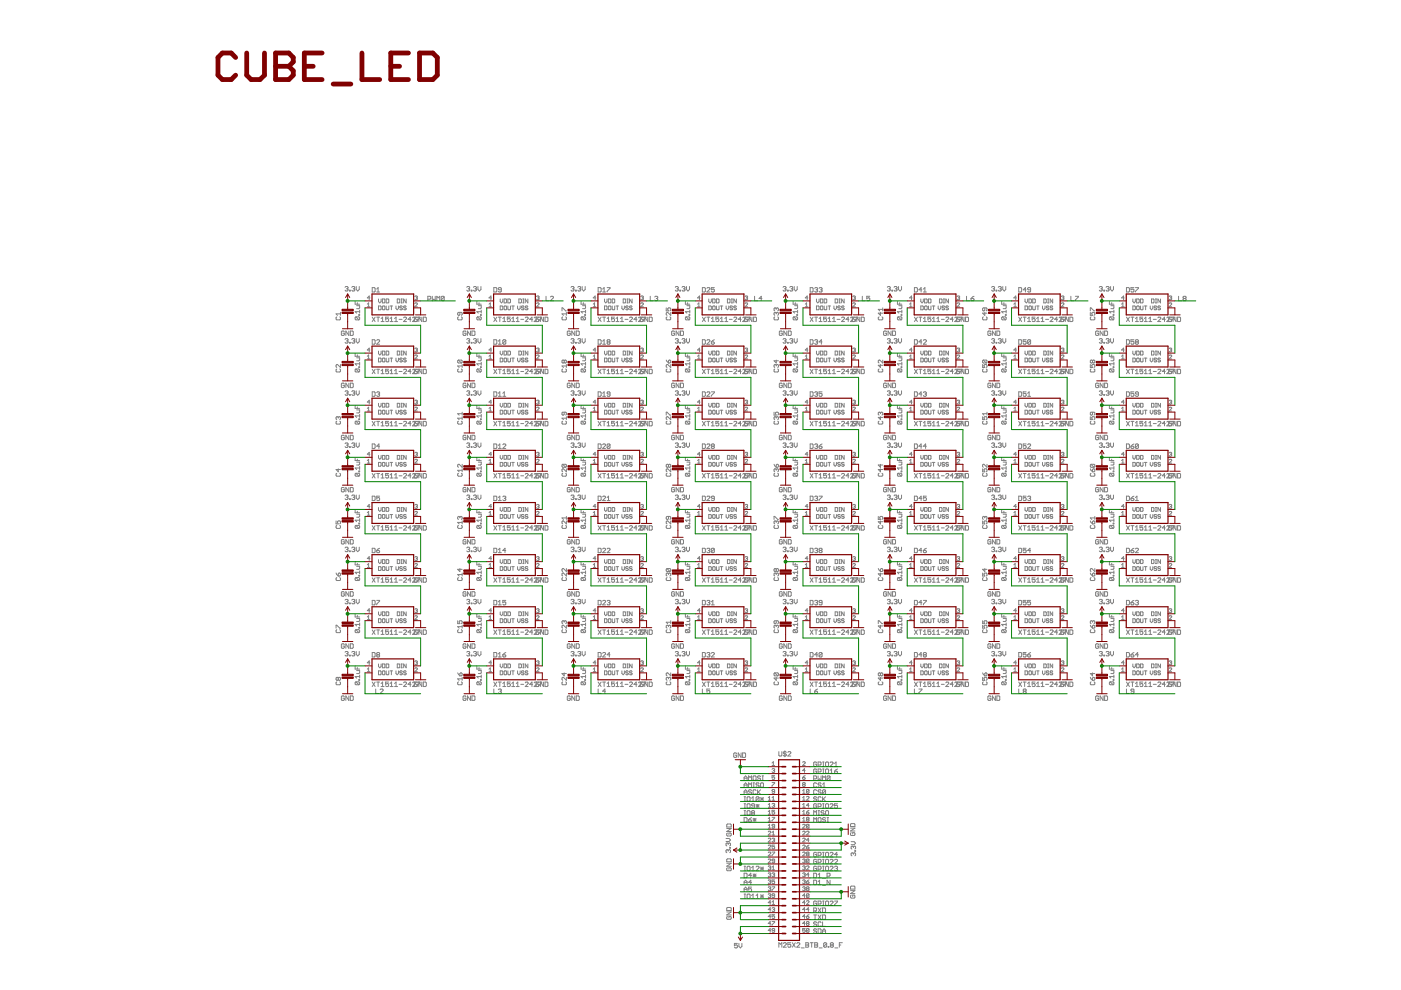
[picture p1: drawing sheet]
<svg xmlns="http://www.w3.org/2000/svg" width="297mm" height="210mm" viewBox="0 0 297 210" stroke-linecap="round" stroke-linejoin="round" font-family="sans-serif">
<g fill="none" stroke="#808080" stroke-width=".21">
<path d="M71.4 67.2l-.1 .1 .1 .5h.6l.2-.2-.2-.4M71.4 78.2l-.1 .2 .1 .5h.6l.2-.2-.2-.5M72.2 77.3v.6l-.6-.6-.3 .1 .1 .5M72.2 66.2v.7M72.2 66.5h-.9l.3 .4M73 70.3l-.2-.1-.4 .1v.7l.1 .1 .5-.1v-.3h-.3M73.2 60.9l.4-.2 .2 .2-.2 .3M73.2 72l.4-.2 .2 .2-.2 .3M73.5 61.2h.1M73.5 72.3h.1M73.6 61.2l.2 .2-.2 .3-.4-.2M73.6 72.3l.2 .1-.2 .3-.4-.1"/>
<path d="M74 70.2v.9l-.7-.9v.9M74.1 61.5h.2v.2h-.2zM74.1 72.6l.2 .1zM74.3 70.2h.4l.2 .1v.7l-.2 .1h-.4zM74.6 60.9l.5-.2 .1 .2-.1 .3M74.6 72l.5-.2 .1 .2-.1 .3M74.9 61.2h.2M74.9 72.3h.2M75.1 61.2l.1 .2-.1 .3-.5-.2M75.1 72.3l.1 .1-.1 .3-.5-.1M75.3 63.9v.6h.9M75.3 74.9v.6h.9"/>
<path d="M75.5 78.2h.6l.1 .2v.3l-.1 .2M75.5 67.2l-.2 .1v.3l.2 .2h.6M75.5 78.2l-.2 .5 .2 .2h.6M75.5 67.2h.6l.1 .1-.1 .5M75.5 67.2l.6 .6M75.5 78.2l.6 .7M75.5 60.7v.7l.3 .3 .4-.3v-.7M75.5 71.8v.6l.3 .3 .4-.3v-.6M75.6 64.8h.6v.5l-.1 .1h-.5M75.6 75.9h.6v.4l-.1 .2h-.5M75.8 64.2v.3M75.8 75.2v.3"/>
<path d="M76.1 66.7h.1v.2h-.1zM76.1 77.8h.1v.1h-.1zM76.2 65.8v.6M76.2 76.8v.6M76.2 66.1h-.9l.3 .3M76.2 77.1h-.9l.3 .3M77.9 64.5l.3-.3v.8M77.9 75.5l.3-.2v.8M77.9 65h.5M77.9 76.1h.5M78.4 63.2h-.5l.4-.4v.8M78.4 74.2h-.5l.4-.4v.8"/>
<path d="M78.9 67.2l.6 1M78.9 78.3l.6 .9M78.9 61h.5l.1 .1v.7l-.1 .1h-.5zM78.9 72h.5l.1 .2v.6l-.1 .2h-.5zM79.5 67.2l-.6 1M79.5 78.3l-.6 .9M79.9 61.3l.3-.3v.9M79.9 67.2h.6M79.9 78.3h.6M79.9 61.9h.6M79.9 72.2l.1-.2 .5 .2-.6 .8h.6M80.2 67.2v1"/>
<path d="M80.2 78.3v.9M80.2 63.4v.5l.3 .3 .3-.3v-.5M80.2 64.9l.6 .1-.1 .7h-.5zM80.2 74.4v.6l.3 .3 .3-.3v-.6M80.2 75.9l.6 .2-.1 .6h-.5zM80.8 67.5l.3-.3v1M80.8 78.6l.3-.3v.9M80.8 68.2h.6M80.8 79.2h.6M81.1 63.4h.4l.1 .1-.1 .7h-.4zM81.1 74.4h.4l.1 .2-.1 .7h-.4zM81.2 64.9l.4 .1-.1 .7-.4-.1z"/>
<path d="M81.2 75.9l.4 .2-.1 .6-.4-.1zM81.9 63.4h.4l.1 .1-.1 .7h-.4zM81.9 64.9v.7l.1 .1 .4-.1v-.7M81.9 74.4h.4l.1 .2-.1 .7h-.4zM81.9 75.9v.7l.1 .1 .4-.1v-.7M82.4 67.2h-.6v.5l.3-.2 .3 .2-.2 .5-.4-.2M82.4 78.3h-.6v.5l.3-.2 .3 .2-.2 .4-.4-.1M82.7 68.2h.6M82.7 67.5l.3-.3v1M82.7 78.6l.3-.3v.9M82.7 79.2h.6M82.7 64.9h.5"/>
<path d="M82.7 75.9h.5M83 64.9v.8M83 75.9v.8M83.7 68.2h.6M83.7 67.5l.3-.3v1M83.7 78.6l.3-.3v.9M83.7 79.2h.6M84 64.9v.5l.2 .3 .3-.3v-.5M84 75.9v.6l.2 .2 .3-.2v-.6M84.2 63.4h.4l.2 .1-.2 .7h-.4zM84.2 74.4h.4l.2 .2-.2 .7h-.4zM84.6 67.7h.6"/>
<path d="M84.6 78.8h.6M85 64.2h.3M85 63.4h.3M85 75.3h.3M85 74.4h.3M85.2 63.4v.8M85.2 74.4v.9M85.3 65l-.1-.1-.4 .1 .5 .6-.1 .1-.4-.1M85.3 76.1l-.1-.2-.4 .2 .5 .5-.1 .1-.4-.1M85.6 67.4l.1-.2 .5 .2-.6 .8h.6M85.6 78.4l.1-.1 .5 .1v.2l-.6 .6h.6M86.1 65l-.1-.1-.4 .1 .1 .3 .4 .1-.1 .3-.4-.1"/>
<path d="M86.1 63.4v.8l-.5-.8v.8M86.1 74.4v.9l-.5-.9v.9M86.1 76.1l-.1-.2-.4 .2 .1 .2 .4 .2-.1 .2-.4-.1M87.2 67.7h-.7l.5-.5v1M87.2 78.8h-.7l.5-.5v.9M87.5 67.4l.1-.2 .5 .2-.6 .8h.8l.2-.2v-.3h-.3M87.5 78.4l.1-.1 .5 .1-.6 .8h.8l.2-.1v-.3h-.3M88 62.9l.4-.1 .1 .1-.1 .3M88 64.4l.1-.2 .4 .2-.5 .6h.5M88 73.9l.4-.1 .1 .1-.1 .3M88 75.4l.1-.1 .4 .1-.5 .7h.5M88.2 63.2h.2"/>
<path d="M88.2 74.2h.2M88.4 74.2l.1 .1-.1 .3-.4-.1M88.4 63.2l.1 .1-.1 .3-.4-.2M88.4 67.2h.6l-.6 1M88.4 78.3h.6l-.6 .9M88.5 67.4l-.2-.2-.5 .2v.6l.2 .2M88.5 78.4l-.2-.1-.5 .1v.7l.2 .1M89.4 67.2v1l-.6-1v1M89.4 78.3v.9l-.6-.9v.9M89.8 67.2l.6 .2v.6l-.2 .2h-.4zM89.8 78.3l.6 .1v.7l-.2 .1h-.4zM90.7 63.4h.5l.1-.1v-.3l-.6-.2v1"/>
<path d="M91.7 62.8v1l.3-.4 .3 .4v-1M92.6 63.8v-1l.3 .3 .3-.3v1M94.2 63v.6l-.2 .2-.5-.2M94.2 63l-.2-.2-.5 .2v.6M94.2 63l-.7 .6M97.2 67.2l-.2 .1 .2 .5h.6l.2-.2v-.3l-.2-.1M97.2 78.2l-.2 .2v.3l.2 .2h.6l.2-.2-.2-.5M97.2 76.3h.6l.2 .2v.3l-.2 .2M97.2 76.3l-.2 .2v.3l.2 .2h.6M97.2 76.3l.6 .7M97.5 66.2l-.1 .7-.4-.2 .2-.5h.6l.2 .2-.2 .5M98 77.3v.6"/>
<path d="M98 77.6h-1l.4 .3M98.8 70.3l-.2-.1-.4 .1v.7l.4 .1 .2-.4h-.3M99 60.9l.1-.2h.3l.2 .2-.2 .3M99 72l.1-.2h.3l.2 .2-.2 .3M99.3 61.2h.1M99.3 72.3h.1M99.4 61.2l.2 .2-.2 .3h-.3l-.1-.2M99.4 72.3l.2 .1-.2 .3-.4-.1M99.7 70.2v.9l-.6-.9v.9M99.9 61.5h.2v.2h-.2zM99.9 72.6l.2 .1zM100.1 70.2h.4l.2 .1v.7l-.2 .1h-.4z"/>
<path d="M100.4 60.9l.4-.2 .2 .2-.2 .3M100.4 72l.4-.2 .2 .2-.2 .3M100.7 61.2h.1M100.7 72.3h.1M100.8 61.2l.2 .2-.2 .3-.4-.2M100.8 72.3l.2 .1-.2 .3-.4-.1M101.1 63.9v.6h.9M101.1 74.9v.6h.9M101.2 67.2l-.1 .1 .1 .5h.7M101.2 67.2h.7l.1 .1-.1 .5M101.2 78.2l-.1 .5 .1 .2h.7M101.2 78.2h.7l.1 .2-.1 .5"/>
<path d="M101.2 67.2l.7 .6M101.2 78.2l.7 .7M101.3 60.7v.7l.3 .3 .4-.3v-.7M101.3 71.8v.6l.3 .3 .4-.3v-.6M101.4 64.8h.6l-.1 .6h-.5M101.4 75.9h.6l-.1 .6h-.5M101.6 64.2v.3M101.6 75.2v.3M101.9 66.7h.1v.2h-.1zM101.9 77.8l.1 .1zM102 66.1h-.9l.3 .3M102 77.1h-.9l.3 .3"/>
<path d="M102 65.8v.6M102 76.8v.6M103.7 65h.5M103.7 76.1h.5M103.7 75.5l.3-.2v.8M103.7 64.5l.3-.3v.8M104.2 63.2h-.5l.4-.4v.8M104.2 74.2h-.5l.4-.4v.8M104.7 67.2l.6 1M104.7 78.3l.6 .9M104.7 61h.5l.1 .1v.7l-.1 .1h-.5zM104.7 72h.5l.1 .2v.6l-.1 .2h-.5z"/>
<path d="M105.3 67.2l-.6 1M105.3 78.3l-.6 .9M105.6 67.2h.7M105.6 78.3h.7M105.6 72.3l.4-.3v1M105.6 73h.7M106 67.2v1M106 78.3v.9M106.1 64.9l.5 .1v.6l-.1 .1h-.4zM106.1 75.9l.5 .2v.5l-.1 .1h-.4zM106.1 63.4v.5l.2 .3 .3-.3v-.5M106.1 74.4v.6l.2 .3 .3-.3v-.6"/>
<path d="M106.3 61.4l-.7-.1 .2-.3 .5 .1v.7l-.2 .1-.5-.1M106.6 68.2h.6M106.6 79.2h.6M106.6 67.5l.3-.3v1M106.6 78.6l.3-.3v.9M106.9 65l.1-.1 .4 .1-.1 .7-.4-.1zM106.9 76.1l.1-.2 .4 .2-.1 .6-.4-.1zM106.9 63.4h.4l.1 .1-.1 .7h-.4zM106.9 74.4h.4l.1 .2-.1 .7h-.4zM107.2 72.2v.6l-.1 .2-.5-.2M107.2 72.2l-.1-.2-.5 .2v.6M107.2 72.2l-.6 .6"/>
<path d="M107.7 63.4l.5 .1v.6l-.1 .1h-.4zM107.7 64.9l.1 .8 .4-.1v-.7M107.7 74.4l.5 .2v.5l-.1 .2h-.4zM107.7 75.9l.1 .8 .4-.1v-.7M108.2 67.2h-.6v.5l.3-.2 .3 .2v.3l-.2 .2-.4-.2M108.2 78.3h-.6v.5l.3-.2 .3 .2v.3l-.2 .1-.4-.1M108.5 64.9h.5M108.5 75.9h.5M108.5 68.2h.6M108.5 79.2h.6M108.5 67.5l.3-.3v1M108.5 78.6l.3-.3v.9"/>
<path d="M108.8 64.9v.8M108.8 75.9v.8M109.5 68.2h.6M109.5 79.2h.6M109.5 78.6l.3-.3v.9M109.5 67.5l.3-.3v1M109.7 64.9v.5l.3 .3 .3-.3v-.5M109.7 75.9v.6l.3 .2 .3-.2v-.6M110 63.4l.6 .1v.6l-.2 .1h-.4zM110 74.4l.6 .2v.5l-.2 .2h-.4zM110.4 67.7h.6M110.4 78.8h.6"/>
<path d="M110.8 64.2h.3M110.8 63.4h.3M110.8 75.3h.3M110.8 74.4h.3M111 63.4v.8M111 74.4v.9M111.1 76.1l-.1-.2-.4 .2 .1 .2 .4 .2-.1 .2-.4-.1M111.1 65l-.1-.1-.4 .1 .1 .3 .4 .1-.1 .3-.4-.1M111.4 67.4l.1-.2 .5 .2-.6 .8h.6M111.4 78.4l.1-.1 .5 .1-.6 .8h.6M111.9 76.1l-.1-.2-.4 .2 .1 .2 .4 .2-.1 .2-.4-.1M111.9 65l-.1-.1-.4 .1 .1 .3 .4 .1-.1 .3-.4-.1"/>
<path d="M111.9 63.4v.8l-.5-.8v.8M111.9 74.4v.9l-.5-.9v.9M112.9 67.7h-.6l.5-.5v1M112.9 78.8h-.6l.5-.5v.9M113.2 67.4l.2-.2 .5 .2-.7 .8h.9l.2-.5h-.3M113.8 73.9l.4-.1 .1 .1-.1 .3M113.8 62.9l.4-.1 .1 .1-.1 .3M113.8 64.4l.1-.2 .4 .2-.5 .6h.5M113.8 75.4l.1-.1 .4 .1-.5 .7h.5M114 78.8h.3v.3M114 63.2h.2M114 74.2h.2"/>
<path d="M114.2 63.2l.1 .1-.1 .3-.4-.2M114.2 74.2l.1 .1-.1 .3-.4-.1M114.2 67.2h.6l-.6 1M114.2 78.3h.6v.1l-.7 .8h-.9l.7-.6-.2-.3-.5 .1M114.2 79.1v.1M114.3 67.4l-.2-.2-.4 .2v.6l.1 .2M114.3 78.4l-.2-.1-.4 .1v.7l.1 .1M115.2 67.2v1l-.6-1v1M115.2 78.3v.9l-.6-.9v.9M115.6 67.2h.4l.2 .2v.6l-.2 .2h-.4zM115.6 78.3h.4l.2 .1v.7l-.2 .1h-.4zM115.8 62.8v1h.6"/>
<path d="M116.7 63l.2-.2 .4 .2v.1l-.6 .7h.6M119.2 65.9v-.6l.9 .6M119.3 67.2l-.1 .1 .1 .5h.6l.2-.2-.2-.4M119.3 78.2l-.1 .2 .1 .5h.6l.2-.2-.2-.5M119.6 76.5l-.1-.2-.3 .2 .1 .5 .3-.2M119.6 76.5l.2-.2 .3 .2-.2 .5-.3-.2M119.6 76.5v.3M120.1 66.5h-.9l.3 .4M120.1 77.6h-.9l.3 .3M120.1 66.2v.7M120.1 77.3v.6M120.9 70.3l-.2-.1-.4 .1v.7l.1 .1 .5-.1v-.3h-.3"/>
<path d="M121.1 60.9l.4-.2 .2 .2-.2 .3M121.1 72l.4-.2 .2 .2-.2 .3M121.4 61.2h.1M121.4 72.3h.1M121.5 61.2l.2 .2-.2 .3-.4-.2M121.5 72.3l.2 .1-.2 .3-.4-.1M121.9 70.2v.9l-.7-.9v.9M122 61.5h.2v.2h-.2zM122 72.6h.2v.1h-.2zM122.2 70.2l.6 .1v.7l-.2 .1h-.4zM122.5 60.9l.1-.2h.4l.1 .2-.1 .3M122.5 72l.1-.2h.4l.1 .2-.1 .3"/>
<path d="M122.8 61.2h.2M122.8 72.3h.2M123 61.2l.1 .2-.1 .3h-.4l-.1-.2M123 72.3l.1 .1-.1 .3-.5-.1M123.2 63.9v.6h.9M123.2 74.9v.6h.9M123.4 67.2l-.2 .1v.3l.2 .2h.6M123.4 67.2h.6l.1 .1-.1 .5M123.4 78.2l-.2 .5 .2 .2h.6M123.4 78.2h.6l.1 .2v.3l-.1 .2M123.4 67.2l.6 .6M123.4 78.2l.6 .7"/>
<path d="M123.4 60.7v.7l.3 .3 .4-.3v-.7M123.4 71.8v.6l.3 .3 .4-.3v-.6M123.5 64.8h.6v.5l-.1 .1h-.5M123.5 75.9h.6v.4l-.1 .2h-.5M123.7 64.2v.3M123.7 75.2v.3M124 66.7h.1v.2h-.1zM124 77.8h.1v.1h-.1zM124.1 66.1h-.9l.3 .3M124.1 77.1h-.9l.3 .3M124.1 65.8v.6M124.1 76.8v.6"/>
<path d="M125.8 65h.5M125.8 76.1h.5M125.8 75.5l.3-.2v.8M125.8 64.5l.3-.3v.8M126.3 63.2h-.5l.4-.4v.8M126.3 74.2h-.5l.4-.4v.8M126.8 67.2l.7 1M126.8 78.3l.7 .9M126.8 61l.7 .1v.7l-.2 .1h-.5zM126.8 72l.7 .2v.6l-.2 .2h-.5zM127.5 67.2l-.7 1M127.5 78.3l-.7 .9"/>
<path d="M127.8 67.2h.6M127.8 78.3h.6M127.8 61.3l.3-.3v.9M127.8 72.3l.3-.3v1M127.8 61.9h.6M127.8 73h.6M128.1 67.2v1M128.1 78.3v.9M128.2 64.9l.5 .1-.1 .7h-.4zM128.2 75.9l.5 .2-.1 .6h-.4zM128.2 63.4v.5l.2 .3 .3-.3v-.5M128.2 74.4v.6l.2 .3 .3-.3v-.6"/>
<path d="M128.7 68.2h.6M128.7 79.2h.6M128.7 67.5l.3-.3v1M128.7 78.6l.3-.3v.9M128.7 61h.6l-.6 .9M128.9 72.5l-.2-.2 .2-.3 .4 .2-.1 .3M128.9 72.5l-.2 .2 .2 .3h.3l.1-.2-.1-.3M128.9 72.5h.3M129 63.4l.5 .1v.6l-.1 .1h-.4zM129 74.4l.5 .2v.5l-.1 .2h-.4zM129.1 64.9l.4 .1v.6l-.1 .1-.4-.1zM129.1 75.9l.4 .2v.5l-.1 .1-.4-.1z"/>
<path d="M129.8 63.4h.4l.1 .1-.1 .7h-.4zM129.8 64.9l.1 .8 .4-.1v-.7M129.8 74.4h.4l.1 .2-.1 .7h-.4zM129.8 75.9l.1 .8 .4-.1v-.7M130.3 67.2h-.6v.5l.3-.2 .3 .2-.2 .5-.4-.2M130.3 78.3h-.6v.5l.3-.2 .3 .2-.2 .4-.4-.1M130.6 68.2h.6M130.6 79.2h.6M130.6 78.6l.3-.3v.9M130.6 67.5l.3-.3v1M130.6 64.9h.6M130.6 75.9h.6"/>
<path d="M130.9 64.9v.8M130.9 75.9v.8M131.6 68.2h.6M131.6 79.2h.6M131.6 78.6l.3-.3v.9M131.6 67.5l.3-.3v1M131.9 64.9v.5l.2 .3 .3-.3v-.5M131.9 75.9v.6l.2 .2 .3-.2v-.6M132.1 63.4h.4l.2 .1-.2 .7h-.4zM132.1 74.4h.4l.2 .2-.2 .7h-.4zM132.5 67.7h.6M132.5 78.8h.6"/>
<path d="M132.9 64.2h.3M132.9 63.4h.3M132.9 75.3h.3M132.9 74.4h.3M133.1 63.4v.8M133.1 74.4v.9M133.2 76.1l-.1-.2-.4 .2 .1 .2 .4 .2-.1 .2-.4-.1M133.2 65l-.1-.1-.4 .1 .1 .3 .4 .1-.1 .3-.4-.1M133.5 67.4l.1-.2 .5 .2-.6 .8h.6M133.5 78.4l.1-.1 .5 .1v.2l-.6 .6h.6M134 76.1l-.1-.2-.4 .2 .1 .2 .4 .2-.1 .2-.4-.1M134 65l-.1-.1-.4 .1 .1 .3 .4 .1-.1 .3-.4-.1"/>
<path d="M134 63.4v.8l-.5-.8v.8M134 74.4v.9l-.5-.9v.9M135.1 67.7h-.7l.5-.5v1M135.1 78.8h-.7l.5-.5v.9M135.4 67.4l.1-.2 .5 .2-.6 .8h.8l.2-.5h-.3M135.4 78.4l.1-.1 .5 .1v.2l-.6 .6h.8l.2-.4h-.3M135.9 64.4l.1-.2 .4 .2-.5 .6h.5M135.9 62.9l.4-.1 .1 .1-.1 .3M135.9 73.9l.4-.1 .1 .1-.1 .3M135.9 75.4l.1-.1 .4 .1-.5 .7h.5M136.1 63.2h.2M136.1 74.2h.2"/>
<path d="M136.3 63.2l.1 .1-.1 .3-.4-.2M136.3 74.2l.1 .1-.1 .3-.4-.1M136.3 67.2h.6l-.6 1M136.3 78.3h.6l-.6 .9M136.4 67.4l-.2-.2-.5 .2v.6l.2 .2M136.4 78.4l-.2-.1-.5 .1v.7l.2 .1M137.3 67.2v1l-.6-1v1M137.3 78.3v.9l-.6-.9v.9M137.7 67.2l.6 .2v.6l-.2 .2h-.4zM137.7 78.3l.6 .1v.7l-.2 .1h-.4zM137.9 62.8v1h.6M138.8 63l.5-.2 .2 .2-.2 .3"/>
<path d="M139.1 63.3h.2M139.3 63.3l.2 .1-.2 .4-.5-.2M141.3 65.3v.6h.4l-.1-.3 .1-.3 .5 .1v.4l-.2 .1M141.3 76.3l.4 .7M141.4 67.2l-.1 .1 .1 .5h.6l.2-.2v-.3l-.2-.1M141.4 78.2l-.1 .2v.3l.1 .2h.6l.2-.2-.2-.5M141.7 76.5l.3-.2 .2 .2v.3l-.5 .2zM142.2 66.2v.7l-.6-.7-.3 .2 .1 .5M142.2 77.3v.6l-.6-.6-.3 .1v.4l.1 .1M143 70.3l-.1-.1-.5 .1v.7l.5 .1 .1-.4h-.3M143.2 60.9l.1-.2h.3l.2 .2-.2 .3M143.2 72l.1-.2h.3l.2 .2-.2 .3"/>
<path d="M143.5 61.2h.1M143.5 72.3h.1M143.6 61.2l.2 .2-.2 .3h-.3l-.1-.2M143.6 72.3l.2 .1-.2 .3-.4-.1M144 70.2v.9l-.7-.9v.9M144.1 61.5h.2v.2h-.2zM144.1 72.6l.2 .1zM144.3 70.2h.5l.1 .1v.7l-.1 .1h-.5zM144.6 60.9l.5-.2 .1 .2-.1 .3M144.6 72l.5-.2 .1 .2-.1 .3M144.9 61.2h.2M144.9 72.3h.2"/>
<path d="M145.1 61.2l.1 .2-.1 .3-.5-.2M145.1 72.3l.1 .1-.1 .3-.5-.1M145.3 63.9v.6h.9M145.3 74.9v.6h.9M145.5 67.2l-.2 .1 .2 .5h.6M145.5 67.2h.6l.1 .1-.1 .5M145.5 78.2l-.2 .5 .2 .2h.6M145.5 78.2h.6l.1 .2-.1 .5M145.5 67.2l.6 .6M145.5 78.2l.6 .7M145.5 60.7v.7l.4 .3 .3-.3v-.7M145.5 71.8v.6l.4 .3 .3-.3v-.6"/>
<path d="M145.6 64.8h.6l-.1 .6h-.5M145.6 75.9h.6l-.1 .6h-.5M145.8 64.2v.3M145.8 75.2v.3M146.1 66.7h.1v.2h-.1zM146.1 77.8l.1 .1zM146.2 66.1h-.9l.3 .3M146.2 77.1h-.9l.3 .3M146.2 65.8v.6M146.2 76.8v.6M147.9 65h.5M147.9 76.1h.5"/>
<path d="M147.9 75.5l.3-.2v.8M147.9 64.5l.3-.3v.8M148.4 63.2h-.5l.4-.4v.8M148.4 74.2h-.5l.4-.4v.8M148.9 67.2l.6 1M148.9 78.3l.6 .9M148.9 61h.5l.1 .1v.7l-.1 .1h-.5zM148.9 72h.5l.1 .2v.6l-.1 .2h-.5zM149.5 67.2l-.6 1M149.5 78.3l-.6 .9M149.9 67.2h.6M149.9 78.3h.6"/>
<path d="M149.9 72.2l.1-.2 .5 .2-.6 .8h.6M149.9 61.1l.1-.1 .5 .1v.2l-.6 .6h.6M150.2 67.2v1M150.2 78.3v.9M150.3 64.9l.5 .1v.6l-.1 .1h-.4zM150.3 75.9l.5 .2v.5l-.1 .1h-.4zM150.3 63.4v.5l.2 .3 .3-.3v-.5M150.3 74.4v.6l.2 .3 .3-.3v-.6M150.8 68.2h.7M150.8 79.2h.7M150.8 78.6l.3-.3v.9M150.8 67.5l.3-.3v1"/>
<path d="M150.8 72.5h.5l.2 .3-.5 .2zM151.1 63.4h.4l.1 .1-.1 .7h-.4zM151.1 74.4h.4l.1 .2-.1 .7h-.4zM151.2 64.9l.4 .1-.1 .7-.4-.1zM151.2 75.9l.4 .2-.1 .6-.4-.1zM151.5 61h-.7v.4l.3-.1 .4 .1v.4l-.2 .1-.5-.1M151.5 72l-.7 .5M151.9 63.4l.5 .1v.6l-.1 .1h-.4zM151.9 64.9l.1 .8 .4-.1v-.7M151.9 74.4l.5 .2v.5l-.1 .2h-.4zM151.9 75.9l.1 .8 .4-.1v-.7M152.4 67.2h-.6v.5l.3-.2 .3 .2v.3l-.2 .2-.4-.2"/>
<path d="M152.4 78.3h-.6v.5l.3-.2 .3 .2v.3l-.2 .1-.4-.1M152.7 64.9h.6M152.7 75.9h.6M152.7 68.2h.7M152.7 79.2h.7M152.7 78.6l.3-.3v.9M152.7 67.5l.3-.3v1M153 64.9v.8M153 75.9v.8M153.7 68.2h.6M153.7 79.2h.6M153.7 78.6l.3-.3v.9"/>
<path d="M153.7 67.5l.3-.3v1M154 64.9v.5l.2 .3 .3-.3v-.5M154 75.9v.6l.2 .2 .3-.2v-.6M154.2 63.4l.6 .1v.6l-.2 .1h-.4zM154.2 74.4l.6 .2v.5l-.2 .2h-.4zM154.6 67.7h.6M154.6 78.8h.6M155.1 64.2h.2M155.1 63.4h.2M155.1 75.3h.2M155.1 74.4h.2M155.2 63.4v.8"/>
<path d="M155.2 74.4v.9M155.3 65l-.1-.1-.4 .1 .1 .3 .4 .1-.1 .3-.4-.1M155.3 76.1l-.1-.2-.4 .2 .1 .2 .4 .2-.1 .2-.4-.1M155.6 67.4l.1-.2 .5 .2-.6 .8h.6M155.6 78.4l.1-.1 .5 .1-.6 .8h.6M156.1 63.4v.8l-.5-.8v.8M156.1 65l-.1-.1-.4 .1 .5 .6-.1 .1-.4-.1M156.1 74.4v.9l-.5-.9v.9M156.1 76.1l-.1-.2-.4 .2 .5 .5-.1 .1-.4-.1M157.1 67.7h-.6l.5-.5v1M157.1 78.8h-.6l.5-.5v.9M157.5 67.4l.1-.2 .5 .2-.6 .8h.8l.2-.2v-.3h-.3"/>
<path d="M157.5 78.4l.1-.1 .5 .1v.2l-.6 .6h.8l.2-.1v-.3h-.3M158 73.9l.4-.1 .1 .1-.1 .3M158 62.9l.4-.1 .1 .1-.1 .3M158 64.4l.1-.2 .4 .2-.5 .6h.5M158 75.4l.1-.1 .4 .1-.5 .7h.5M158.2 63.2h.2M158.2 74.2h.2M158.4 63.2l.1 .1-.1 .3-.4-.2M158.4 74.2l.1 .1-.1 .3-.4-.1M158.4 67.2h.7l-.7 1M158.4 78.3h.7l-.7 .9M158.5 67.4l-.2-.2-.4 .2v.6l.1 .2"/>
<path d="M158.5 78.4l-.2-.1-.4 .1v.7l.1 .1M159.4 67.2v1l-.6-1v1M159.4 78.3v.9l-.6-.9v.9M159.8 67.2h.4l.2 .2v.6l-.2 .2h-.4zM159.8 78.3h.4l.2 .1v.7l-.2 .1h-.4zM160 62.8v1h.6M161.6 63.3h-.7l.5-.5v1M164.3 67.2l-.2 .1 .2 .5h.6l.1-.2-.1-.4M164.3 78.2l-.2 .2 .2 .5h.6l.1-.2-.1-.5M164.6 76.3v.7l-.5-.5h.9M164.6 65.4l-.2-.1-.3 .1 .2 .5M164.6 77.4l-.2-.1-.3 .1 .2 .5"/>
<path d="M164.6 65.4l.1-.1 .3 .1-.1 .5M164.6 77.4l.1-.1 .3 .1-.1 .5M164.6 66.4l-.2-.2-.3 .2 .2 .5M164.6 66.4l.1-.2 .3 .2-.1 .5M164.6 65.4v.2M164.6 66.4v.1M164.6 77.4v.2M165.9 70.3l-.2-.1-.5 .1v.7l.2 .1 .5-.1v-.3h-.3M166 60.9l.5-.2 .2 .2-.2 .3M166 72l.5-.2 .2 .2-.2 .3M166.3 61.2h.2M166.3 72.3h.2"/>
<path d="M166.5 61.2l.2 .2-.2 .3-.5-.2M166.5 72.3l.2 .1-.2 .3-.5-.1M166.8 70.2v.9l-.6-.9v.9M167 61.5h.1v.2h-.1zM167 72.6l.1 .1zM167.1 70.2h.5l.2 .1v.7l-.2 .1h-.5zM167.4 60.9l.5-.2 .2 .2-.2 .3M167.4 72l.5-.2 .2 .2-.2 .3M167.8 61.2h.1M167.8 72.3h.1M167.9 61.2l.2 .2-.2 .3-.5-.2M167.9 72.3l.2 .1-.2 .3-.5-.1"/>
<path d="M168.2 63.9v.6h.9M168.2 74.9v.6h.9M168.3 67.2l-.1 .1 .1 .5h.6M168.3 67.2h.6l.2 .1-.2 .5M168.3 78.2l-.1 .5 .1 .2h.6M168.3 78.2h.6l.2 .2v.3l-.2 .2M168.3 67.2l.6 .6M168.3 78.2l.6 .7M168.4 60.7v.7l.3 .3 .3-.3v-.7M168.4 71.8v.6l.3 .3 .3-.3v-.6M168.5 64.8h.6v.5l-.2 .1h-.4M168.5 75.9h.6v.4l-.2 .2h-.4"/>
<path d="M168.6 64.2v.3M168.6 75.2v.3M168.9 66.7h.2v.2h-.2zM168.9 77.8h.2v.1h-.2zM169.1 66.1h-.9l.3 .3M169.1 77.1h-.9l.3 .3M169.1 65.8v.6M169.1 76.8v.6M170.7 75.5l.3-.2v.8M170.7 64.5l.3-.3v.8M170.7 65h.6M170.7 76.1h.6"/>
<path d="M171.3 63.2h-.6l.4-.4v.8M171.3 74.2h-.6l.4-.4v.8M171.8 67.2l.6 1M171.8 78.3l.6 .9M171.8 61h.4l.2 .1v.7l-.2 .1h-.4zM171.8 72h.4l.2 .2v.6l-.2 .2h-.4zM172.4 67.2l-.6 1M172.4 78.3l-.6 .9M172.7 67.2h.6M172.7 78.3h.6M172.7 61.1l.5-.1 .1 .1-.1 .3M172.7 72.2l.5-.2 .1 .2-.1 .3"/>
<path d="M173 67.2v1M173 78.3v.9M173 61.4h.2M173 72.5h.2M173.1 74.4v.6l.3 .3 .3-.3v-.6M173.1 64.9l.6 .1-.2 .7h-.4zM173.1 75.9l.6 .2-.2 .6h-.4zM173.1 63.4v.5l.3 .3 .3-.3v-.5M173.2 61.4l.1 .2-.1 .3-.5-.1M173.2 72.5l.1 .2-.1 .3h-.3l-.2-.2M173.7 68.2h.6M173.7 79.2h.6"/>
<path d="M173.7 67.5l.3-.3v1M173.7 78.6l.3-.3v.9M173.7 61.1l.4-.1 .2 .1-.2 .3M173.9 65l.2-.1 .4 .1-.2 .7-.4-.1zM173.9 63.4h.4l.2 .1-.2 .7h-.4zM173.9 74.4h.4l.2 .2-.2 .7h-.4zM173.9 76.1l.2-.2 .4 .2-.2 .6-.4-.1zM174 61.4h.1M174.1 61.4l.2 .2-.2 .3-.4-.1M174.3 72.5h-.6l.4-.5v1M174.7 63.4h.5l.1 .1-.1 .7h-.5zM174.7 64.9v.7l.2 .1 .4-.1v-.7"/>
<path d="M174.7 74.4h.5l.1 .2-.1 .7h-.5zM174.7 75.9v.7l.2 .1 .4-.1v-.7M175.2 67.2h-.6v.5l.3-.2 .3 .2-.1 .5-.5-.2M175.2 78.3h-.6v.5l.3-.2 .3 .2-.1 .4-.5-.1M175.6 68.2h.6M175.6 79.2h.6M175.6 67.5l.3-.3v1M175.6 78.6l.3-.3v.9M175.6 64.9h.5M175.6 75.9h.5M175.8 64.9v.8M175.8 75.9v.8"/>
<path d="M176.5 68.2h.7M176.5 79.2h.7M176.5 67.5l.3-.3v1M176.5 78.6l.3-.3v.9M176.8 64.9v.5l.3 .3 .2-.3v-.5M176.8 75.9v.6l.3 .2 .2-.2v-.6M177.1 63.4h.4l.1 .1-.1 .7h-.4zM177.1 74.4h.4l.1 .2-.1 .7h-.4zM177.5 67.7h.6M177.5 78.8h.6M177.9 64.2h.3M177.9 63.4h.3"/>
<path d="M177.9 75.3h.3M177.9 74.4h.3M178 63.4v.8M178 74.4v.9M178.2 76.1l-.2-.2-.4 .2 .6 .5-.2 .1-.4-.1M178.2 65l-.2-.1-.4 .1 .6 .6-.2 .1-.4-.1M178.4 67.4l.2-.2 .5 .2-.7 .8h.7M178.4 78.4l.2-.1 .5 .1v.2l-.7 .6h.7M179 65l-.2-.1-.4 .1 .2 .3 .4 .1-.2 .3-.4-.1M179 76.1l-.2-.2-.4 .2 .2 .2 .4 .2-.2 .2-.4-.1M179 63.4v.8l-.6-.8v.8M179 74.4v.9l-.6-.9v.9"/>
<path d="M180 67.7h-.6l.4-.5v1M180 78.8h-.6l.4-.5v.9M180.3 67.4l.2-.2 .4 .2-.6 .8h.9l.1-.2v-.3h-.3M180.3 78.4l.2-.1 .4 .1-.6 .8h.9l.1-.1v-.3h-.3M180.8 62.9l.4-.1 .1 .1-.1 .3M180.8 64.4l.1-.2 .4 .2-.5 .6h.5M180.8 73.9l.4-.1 .1 .1-.1 .3M180.8 75.4l.1-.1 .4 .1-.5 .7h.5M181.1 63.2h.1M181.1 74.2h.1M181.2 74.2l.1 .1-.1 .3-.4-.1M181.2 63.2l.1 .1-.1 .3-.4-.2"/>
<path d="M181.3 67.2h.6l-.6 1M181.3 78.3h.6l-.6 .9M181.3 67.4l-.1-.2-.5 .2v.6l.2 .2M181.3 78.4l-.1-.1-.5 .1v.7l.2 .1M182.3 67.2v1l-.6-1v1M182.3 78.3v.9l-.6-.9v.9M182.6 67.2l.6 .2v.6l-.1 .2h-.5zM182.6 78.3l.6 .1v.7l-.1 .1h-.5zM182.8 62.8v1h.7M184.4 62.8h-.6v.5l.3-.2 .3 .2v.3l-.2 .2-.4-.2M186.4 67.2l-.2 .1 .2 .5h.6l.2-.2v-.3l-.2-.1M186.4 78.2l-.2 .2v.3l.2 .2h.6l.2-.2-.2-.5"/>
<path d="M186.7 66.2v.7l-.5-.5h1M186.7 77.3v.6l-.5-.5h1M187.2 76.3v.7l-.8-.7-.2 .2v.3l.2 .2M187.2 65.3v.6M187.2 65.6h-1l.3 .3M188 70.3l-.2-.1-.5 .1v.7l.5 .1 .2-.4h-.4M188.1 60.9l.2-.2h.3l.2 .2-.2 .3M188.1 72l.2-.2h.3l.2 .2-.2 .3M188.5 61.2h.1M188.5 72.3h.1M188.6 61.2l.2 .2-.2 .3h-.3l-.2-.2M188.6 72.3l.2 .1-.2 .3-.5-.1"/>
<path d="M188.9 70.2v.9l-.6-.9v.9M189.1 61.5h.1v.2h-.1zM189.1 72.6l.1 .1zM189.2 70.2h.5l.2 .1v.7l-.2 .1h-.5zM189.6 60.9l.1-.2h.3l.2 .2-.2 .3M189.6 72l.1-.2h.3l.2 .2-.2 .3M189.9 61.2h.1M189.9 72.3h.1M190 61.2l.2 .2-.2 .3h-.3l-.1-.2M190 72.3l.2 .1-.2 .3-.4-.1M190.3 63.9v.6h.9M190.3 74.9v.6h.9"/>
<path d="M190.4 67.2l-.1 .1 .1 .5h.7M190.4 67.2h.7l.1 .1-.1 .5M190.4 78.2l-.1 .2 .1 .5h.7M190.4 78.2h.7l.1 .2-.1 .5M190.4 67.2l.7 .6M190.4 78.2l.7 .7M190.5 60.7v.7l.3 .3 .3-.3v-.7M190.5 71.8v.6l.3 .3 .3-.3v-.6M190.6 64.8h.6l-.1 .6h-.5M190.6 75.9h.6l-.1 .6h-.5M190.7 64.2v.3M190.7 75.2v.3"/>
<path d="M191.1 66.7h.1v.2h-.1zM191.1 77.8l.1 .1zM191.2 66.1h-.9l.3 .3M191.2 77.1h-.9l.3 .3M191.2 65.8v.6M191.2 76.8v.6M192.9 65h.5M192.9 76.1h.5M192.9 64.5l.2-.3v.8M192.9 75.5l.2-.2v.8M193.4 63.2h-.5l.4-.4v.8M193.4 74.2h-.5l.4-.4v.8"/>
<path d="M193.9 67.2l.6 1M193.9 78.3l.6 .9M193.9 61h.5l.1 .1v.7l-.1 .1h-.5zM193.9 72h.5l.1 .2v.6l-.1 .2h-.5zM194.5 67.2l-.6 1M194.5 78.3l-.6 .9M194.8 67.2h.7M194.8 78.3h.7M195.1 67.2v1M195.1 78.3v.9M195.2 75.9l.6 .2-.2 .6h-.4zM195.2 64.9l.6 .1-.2 .7h-.4z"/>
<path d="M195.2 63.4v.5l.3 .3 .3-.3v-.5M195.2 74.4v.6l.3 .3 .3-.3v-.6M195.5 61.4h-.7l.5-.4v.9M195.5 72.5h-.7l.5-.5v1M195.8 68.2h.6M195.8 79.2h.6M195.8 72.2l.1-.2 .5 .2-.6 .8h.6M195.8 67.5l.3-.3v1M195.8 61.3l.3-.3v.9M195.8 78.6l.3-.3v.9M195.8 61.9h.6M196 63.4h.5l.1 .1-.1 .7h-.5z"/>
<path d="M196 65l.2-.1 .4 .1-.1 .7-.5-.1zM196 74.4h.5l.1 .2-.1 .7h-.5zM196 76.1l.2-.2 .4 .2-.1 .6-.5-.1zM196.9 63.4h.4l.1 .1-.1 .7h-.4zM196.9 64.9l.1 .8 .4-.1v-.7M196.9 74.4h.4l.1 .2-.1 .7h-.4zM196.9 75.9l.1 .8 .4-.1v-.7M197.4 67.2h-.7v.5l.3-.2 .4 .2v.3l-.2 .2-.5-.2M197.4 78.3h-.7v.5l.3-.2 .4 .2v.3l-.2 .1-.5-.1M197.7 64.9h.5M197.7 75.9h.5M197.7 68.2h.6"/>
<path d="M197.7 79.2h.6M197.7 78.6l.3-.3v.9M197.7 67.5l.3-.3v1M197.9 64.9v.8M197.9 75.9v.8M198.6 68.2h.6M198.6 79.2h.6M198.6 67.5l.3-.3v1M198.6 78.6l.3-.3v.9M198.9 64.9v.5l.3 .3 .3-.3v-.5M198.9 75.9v.6l.3 .2 .3-.2v-.6M199.2 63.4l.5 .1v.6l-.1 .1h-.4z"/>
<path d="M199.2 74.4l.5 .2v.5l-.1 .2h-.4zM199.6 67.7h.6M199.6 78.8h.6M200 64.2h.3M200 63.4h.3M200 75.3h.3M200 74.4h.3M200.1 63.4v.8M200.1 74.4v.9M200.3 76.1l-.2-.2-.4 .2 .2 .2 .4 .2-.2 .2-.4-.1M200.3 65l-.2-.1-.4 .1 .2 .3 .4 .1-.2 .3-.4-.1M200.5 67.4l.2-.2 .5 .2-.7 .8h.7"/>
<path d="M200.5 78.4l.2-.1 .5 .1v.2l-.7 .6h.7M201.1 65l-.2-.1-.4 .1 .6 .6-.2 .1-.4-.1M201.1 76.1l-.2-.2-.4 .2 .6 .5-.2 .1-.4-.1M201.1 63.4v.8l-.6-.8v.8M201.1 74.4v.9l-.6-.9v.9M202.1 67.7h-.6l.5-.5v1M202.1 78.8h-.6l.5-.5v.9M202.4 67.4l.2-.2 .5 .2-.7 .8h.9l.1-.5h-.3M202.4 78.4l.2-.1 .5 .1v.2l-.7 .6h.9l.1-.4h-.3M202.9 64.4l.2-.2 .4 .2-.6 .6h.6M202.9 75.4l.2-.1 .4 .1-.6 .7h.6M202.9 62.9l.4-.1 .2 .1-.2 .3"/>
<path d="M202.9 73.9l.4-.1 .2 .1-.2 .3M203.2 63.2h.1M203.2 74.2h.1M203.3 63.2l.2 .1-.2 .3-.4-.2M203.3 74.2l.2 .1-.2 .3-.4-.1M203.4 67.2h.6l-.6 1M203.4 78.3h.6l-.6 .9M203.4 67.4l-.1-.2-.5 .2v.6l.2 .2M203.4 78.4l-.1-.1-.5 .1v.7l.2 .1M204.4 67.2v1l-.6-1v1M204.4 78.3v.9l-.6-.9v.9M204.7 67.2h.5l.1 .2v.6l-.1 .2h-.5z"/>
<path d="M204.7 78.3h.5l.1 .1v.7l-.1 .1h-.5zM204.9 62.8v1h.7M205.9 63.3h.5l.1 .3-.5 .2-.1-.2zM206.5 62.8l-.6 .5M208.3 77.3v.6h.5l-.2-.3 .2-.3h.3l.2 .1-.2 .5M208.5 67.2l-.2 .1 .2 .5h.6l.2-.2-.2-.4M208.5 78.2l-.2 .2 .2 .5h.6l.2-.2-.2-.5M208.5 76.3h.6l.2 .2-.2 .5M208.5 76.3l-.2 .2 .2 .5h.6M208.5 76.3l.6 .7M208.8 65.3v.5l-.2 .1-.3-.1 .2-.5h.6l.2 .1-.2 .5M208.8 66.2v.7l-.5-.5h1"/>
<path d="M210.1 70.3l-.2-.1-.4 .1v.7l.1 .1 .5-.1v-.3h-.3M210.2 60.9l.5-.2 .2 .2-.2 .3M210.2 72l.5-.2 .2 .2-.2 .3M210.6 61.2h.1M210.6 72.3h.1M210.7 61.2l.2 .2-.2 .3-.5-.2M210.7 72.3l.2 .1-.2 .3-.5-.1M211 70.2v.9l-.6-.9v.9M211.2 61.5h.1v.2h-.1zM211.2 72.6l.1 .1zM211.4 70.2h.4l.2 .1v.7l-.2 .1h-.4zM211.7 60.9l.4-.2 .2 .2-.2 .3"/>
<path d="M211.7 72l.4-.2 .2 .2-.2 .3M212 61.2h.1M212 72.3h.1M212.1 61.2l.2 .2-.2 .3-.4-.2M212.1 72.3l.2 .1-.2 .3-.4-.1M212.4 63.9v.6h.9M212.4 74.9v.6h.9M212.5 67.2l-.1 .1v.3l.1 .2h.7M212.5 67.2h.7l.1 .1-.1 .5M212.5 78.2l-.1 .5 .1 .2h.7M212.5 78.2h.7l.1 .2v.3l-.1 .2M212.5 67.2l.7 .6"/>
<path d="M212.5 78.2l.7 .7M212.6 60.7v.7l.3 .3 .3-.3v-.7M212.6 71.8v.6l.3 .3 .3-.3v-.6M212.7 64.8h.6v.5l-.1 .1h-.5M212.7 75.9h.6v.4l-.1 .2h-.5M212.8 64.2v.3M212.8 75.2v.3M213.2 66.7h.1v.2h-.1zM213.2 77.8h.1v.1h-.1zM213.3 66.1h-.9l.3 .3M213.3 77.1h-.9l.3 .3M213.3 65.8v.6"/>
<path d="M213.3 76.8v.6M215 65h.5M215 76.1h.5M215 64.5l.2-.3v.8M215 75.5l.2-.2v.8M215.5 63.2h-.5l.4-.4v.8M215.5 74.2h-.5l.4-.4v.8M216 67.2l.6 1M216 78.3l.6 .9M216 61h.5l.1 .1v.7l-.1 .1h-.5zM216 72h.5l.1 .2v.6l-.1 .2h-.5zM216.6 67.2l-.6 1"/>
<path d="M216.6 78.3l-.6 .9M216.9 67.2h.7M216.9 78.3h.7M217.2 67.2v1M217.2 78.3v.9M217.3 74.4v.6l.3 .3 .3-.3v-.6M217.3 63.4v.5l.3 .3 .3-.3v-.5M217.3 64.9l.6 .1-.2 .7h-.4zM217.3 75.9l.6 .2-.2 .6h-.4zM217.6 72h-.7v.5l.5-.2 .2 .5-.2 .2h-.3l-.2-.2M217.6 61.4h-.7l.5-.4v.9M217.9 68.2h.6"/>
<path d="M217.9 79.2h.6M217.9 78.6l.3-.3v.9M217.9 67.5l.3-.3v1M218.2 63.4h.4l.1 .1-.1 .7h-.4zM218.2 74.4h.4l.1 .2-.1 .7h-.4zM218.3 64.9l.4 .1-.1 .7-.4-.1zM218.3 75.9l.4 .2-.1 .6-.4-.1zM218.5 61.4l-.6-.1 .1-.3 .5 .1v.7l-.1 .1-.5-.1M218.5 72.2v.6l-.1 .2-.5-.2M218.5 72.2l-.1-.2-.5 .2v.6M218.5 72.2l-.6 .6M219 63.4h.4l.1 .1-.1 .7h-.4z"/>
<path d="M219 64.9v.7l.1 .1 .4-.1v-.7M219 74.4h.4l.1 .2-.1 .7h-.4zM219 75.9v.7l.1 .1 .4-.1v-.7M219.5 67.2h-.7v.5l.3-.2 .4 .2-.2 .5-.5-.2M219.5 78.3h-.7v.5l.3-.2 .4 .2-.2 .4-.5-.1M219.8 68.2h.6M219.8 79.2h.6M219.8 78.6l.3-.3v.9M219.8 67.5l.3-.3v1M219.8 64.9h.5M219.8 75.9h.5M220.1 64.9v.8"/>
<path d="M220.1 75.9v.8M220.7 68.2h.7M220.7 79.2h.7M220.7 78.6l.4-.3v.9M220.7 67.5l.4-.3v1M221 64.9v.5l.3 .3 .3-.3v-.5M221 75.9v.6l.3 .2 .3-.2v-.6M221.3 63.4h.4l.1 .1-.1 .7h-.4zM221.3 74.4h.4l.1 .2-.1 .7h-.4zM221.7 67.7h.6M221.7 78.8h.6M222.1 64.2h.3"/>
<path d="M222.1 63.4h.3M222.1 75.3h.3M222.1 74.4h.3M222.2 63.4v.8M222.2 74.4v.9M222.4 65l-.2-.1-.4 .1 .6 .6-.2 .1-.4-.1M222.4 76.1l-.2-.2-.4 .2 .6 .5-.2 .1-.4-.1M222.6 67.4l.2-.2 .5 .2-.7 .8h.7M222.6 78.4l.2-.1 .5 .1v.2l-.7 .6h.7M223.2 65l-.1-.1-.4 .1 .1 .3 .4 .1-.1 .3-.4-.1M223.2 76.1l-.1-.2-.4 .2 .1 .2 .4 .2-.1 .2-.4-.1M223.2 63.4v.8l-.5-.8v.8"/>
<path d="M223.2 74.4v.9l-.5-.9v.9M224.2 67.7h-.6l.5-.5v1M224.2 78.8h-.6l.5-.5v.9M224.5 67.4l.2-.2 .5 .2-.7 .8h.9l.2-.2v-.3h-.4M224.5 78.4l.2-.1 .5 .1-.7 .8h.9l.2-.1v-.3h-.4M225 62.9l.4-.1 .2 .1-.2 .3M225 64.4l.2-.2 .4 .2-.6 .6h.6M225 73.9l.4-.1 .2 .1-.2 .3M225 75.4l.2-.1 .4 .1-.6 .7h.6M225.3 63.2h.1M225.3 74.2h.1M225.4 74.2l.2 .1-.2 .3-.4-.1"/>
<path d="M225.4 63.2l.2 .1-.2 .3-.4-.2M225.5 67.2h.6l-.6 1M225.5 78.3h.6l-.6 .9M225.6 67.4l-.2-.2-.5 .2v.6l.2 .2M225.6 78.4l-.2-.1-.5 .1v.7l.2 .1M226.5 67.2v1l-.6-1v1M226.5 78.3v.9l-.6-.9v.9M226.8 67.2l.7 .2v.6l-.2 .2h-.5zM226.8 78.3l.7 .1v.7l-.2 .1h-.5zM227 62.8v1h.7M228 62.8h.6l-.6 1M231.2 66.2v.7h.4l-.1-.4 .1-.3 .5 .2-.1 .5"/>
<path d="M231.2 77.3v.6h.4l-.1-.3 .1-.3 .5 .1v.4l-.1 .1M231.2 65.9v-.6l.9 .6M231.3 67.2l-.1 .1 .1 .5h.7l.1-.2v-.3l-.1-.1M231.3 78.2l-.1 .2 .1 .5h.7l.1-.2-.1-.5M231.6 76.5l-.1-.2-.3 .2 .1 .5 .3-.2M231.6 76.5l.2-.2 .3 .2v.3l-.1 .2-.4-.2M231.6 76.5v.3M232.9 70.3l-.1-.1-.5 .1v.7l.5 .1 .1-.4h-.3M233.1 60.9l.5-.2 .1 .2-.1 .3M233.1 72l.5-.2 .1 .2-.1 .3M233.4 61.2h.2M233.4 72.3h.2"/>
<path d="M233.6 61.2l.1 .2-.1 .3-.5-.2M233.6 72.3l.1 .1-.1 .3-.5-.1M233.9 70.2v.9l-.7-.9v.9M234 61.5h.2v.2h-.2zM234 72.6h.2v.1h-.2zM234.2 70.2l.6 .1v.7l-.1 .1h-.5zM234.5 60.9l.2-.2h.3l.1 .2-.1 .3M234.5 72l.2-.2h.3l.1 .2-.1 .3M234.8 61.2h.2M234.8 72.3h.2M235 61.2l.1 .2-.1 .3h-.3l-.2-.2M235 72.3l.1 .1-.1 .3-.5-.1"/>
<path d="M235.2 63.9v.6h1M235.2 74.9v.6h1M235.4 67.2l-.2 .1v.3l.2 .2h.6M235.4 67.2h.6l.2 .1-.2 .5M235.4 78.2l-.2 .5 .2 .2h.6M235.4 78.2h.6l.2 .2-.2 .5M235.4 67.2l.6 .6M235.4 78.2l.6 .7M235.5 60.7v.7l.3 .3 .3-.3v-.7M235.5 71.8v.6l.3 .3 .3-.3v-.6M235.5 64.8h.7l-.2 .6h-.5M235.5 75.9h.7l-.2 .6h-.5"/>
<path d="M235.7 64.2v.3M235.7 75.2v.3M236 66.7h.2v.2h-.2zM236 77.8l.2 .1zM236.2 66.1h-1l.3 .3M236.2 77.1h-1l.3 .3M236.2 65.8v.6M236.2 76.8v.6M237.8 65h.5M237.8 76.1h.5M237.8 64.5l.3-.3v.8M237.8 75.5l.3-.2v.8"/>
<path d="M238.3 63.2h-.5l.4-.4v.8M238.3 74.2h-.5l.4-.4v.8M238.8 67.2l.7 1M238.8 78.3l.7 .9M238.8 61l.7 .1v.7l-.2 .1h-.5zM238.8 72l.7 .2v.6l-.2 .2h-.5zM239.5 67.2l-.7 1M239.5 78.3l-.7 .9M239.8 67.2h.6M239.8 78.3h.6M240.1 67.2v1M240.1 78.3v.9"/>
<path d="M240.2 75.9l.5 .2-.1 .6h-.4zM240.2 64.9l.5 .1-.1 .7h-.4zM240.2 63.4v.5l.3 .3 .2-.3v-.5M240.2 74.4v.6l.3 .3 .2-.3v-.6M240.4 61h-.6v.4l.3-.1 .3 .1v.4l-.2 .1-.4-.1M240.4 72h-.6v.5l.3-.2 .3 .2-.2 .5h-.3l-.1-.2M240.7 68.2h.7M240.7 79.2h.7M240.7 67.5l.4-.3v1M240.7 78.6l.4-.3v.9M240.7 61h.7l-.7 .9M240.9 72.5l-.2-.2 .2-.3 .5 .2-.2 .3"/>
<path d="M240.9 72.5l-.2 .2 .2 .3 .5-.2-.2-.3M240.9 72.5h.3M241 63.4l.5 .1v.6l-.1 .1h-.4zM241 65l.1-.1 .4 .1v.6l-.1 .1-.4-.1zM241 74.4l.5 .2v.5l-.1 .2h-.4zM241 76.1l.1-.2 .4 .2v.5l-.1 .1-.4-.1zM241.8 63.4h.4l.1 .1-.1 .7h-.4zM241.8 64.9l.1 .8 .4-.1v-.7M241.8 74.4h.4l.1 .2-.1 .7h-.4zM241.8 75.9l.1 .8 .4-.1v-.7M242.3 67.2h-.6v.5l.3-.2 .3 .2-.1 .5-.5-.2M242.3 78.3h-.6v.5l.3-.2 .3 .2-.1 .4-.5-.1"/>
<path d="M242.6 64.9h.6M242.6 75.9h.6M242.6 68.2h.7M242.6 79.2h.7M242.6 67.5l.3-.3v1M242.6 78.6l.3-.3v.9M242.9 64.9v.8M242.9 75.9v.8M243.6 68.2h.6M243.6 79.2h.6M243.6 67.5l.3-.3v1M243.6 78.6l.3-.3v.9"/>
<path d="M243.9 64.9v.5l.2 .3 .3-.3v-.5M243.9 75.9v.6l.2 .2 .3-.2v-.6M244.1 63.4h.4l.2 .1-.2 .7h-.4zM244.1 74.4h.4l.2 .2-.2 .7h-.4zM244.5 67.7h.7M244.5 78.8h.7M244.9 64.2h.3M244.9 63.4h.3M244.9 75.3h.3M244.9 74.4h.3M245.1 63.4v.8M245.1 74.4v.9"/>
<path d="M245.2 65l-.1-.1-.4 .1 .1 .3 .4 .1-.1 .3-.4-.1M245.2 76.1l-.1-.2-.4 .2 .1 .2 .4 .2-.1 .2-.4-.1M245.5 67.4l.1-.2 .5 .2-.6 .8h.6M245.5 78.4l.1-.1 .5 .1v.2l-.6 .6h.6M246 76.1l-.4-.2-.1 .3 .4 .1 .1 .3-.1 .1-.4-.1M246 65l-.4-.1-.1 .3 .4 .1 .1 .3-.1 .1-.4-.1M246 63.4v.8l-.5-.8v.8M246 74.4v.9l-.5-.9v.9M247.1 67.7h-.7l.5-.5v1M247.1 78.8h-.7l.5-.5v.9M247.4 67.4l.1-.2 .5 .2-.6 .8h.8l.2-.5h-.3M247.4 78.4l.1-.1 .5 .1v.2l-.6 .6h.8l.2-.4h-.3"/>
<path d="M247.9 64.4l.1-.2 .4 .2-.5 .6h.5M247.9 75.4l.1-.1 .4 .1-.5 .7h.5M247.9 62.9l.4-.1 .1 .1-.1 .3M247.9 73.9l.4-.1 .1 .1-.1 .3M248.1 63.2h.2M248.1 74.2h.2M248.3 63.2l.1 .1-.1 .3-.4-.2M248.3 74.2l.1 .1-.1 .3-.4-.1M248.3 67.2h.7l-.7 1M248.3 78.3h.7l-.7 .9M248.4 67.4l-.2-.2-.4 .2v.6l.1 .2M248.4 78.4l-.2-.1-.4 .1v.7l.1 .1"/>
<path d="M249.4 67.2v1l-.7-1v1M249.4 78.3v.9l-.7-.9v.9M249.7 67.2h.5l.1 .2v.6l-.1 .2h-.5zM249.7 78.3h.5l.1 .1v.7l-.1 .1h-.5zM249.9 62.8v1h.6M251 63.3l-.2-.2 .2-.3 .5 .2-.2 .3M251 63.3l-.2 .1 .2 .4 .5-.2-.2-.3M251 63.3h.3M71.4 89.3l-.1 .2 .1 .4h.6l.2-.1-.2-.5M71.7 88.5l-.1-.2-.3 .2 .1 .5M71.7 88.5l.2-.2 .3 .2-.2 .5M71.7 88.5v.2"/>
<path d="M71.7 99.4v.6l-.4-.5h.9M73 81.4l-.2-.2h-.3l-.1 .2v.6l.1 .2 .5-.2v-.3h-.3M73 92.5l-.2-.2h-.3l-.1 .2v.6l.1 .1 .5-.1v-.3h-.3M73.2 83l.4-.1 .2 .1-.2 .3M73.2 94.1l.4-.2 .2 .2-.2 .3M73.5 83.3h.1M73.5 94.4h.1M73.6 83.3l.2 .2-.2 .3-.4-.1M73.6 94.4l.2 .2-.2 .3-.4-.2M74 81.2v1l-.7-1v1M74 92.3v.9l-.7-.9v.9M74.1 83.7l.2 .1z"/>
<path d="M74.1 94.7h.2v.2h-.2zM74.3 81.2h.4l.2 .2v.6l-.2 .2h-.4zM74.3 92.3h.4l.2 .2v.6l-.2 .1h-.4zM74.6 83l.5-.1 .1 .1-.1 .3M74.6 94.1l.5-.2 .1 .2-.1 .3M74.9 83.3h.2M74.9 94.4h.2M75.1 83.3l.1 .2-.1 .3-.5-.1M75.1 94.4l.1 .2-.1 .3-.5-.2M75.3 86v.6h.9M75.3 97v.6h.9M75.5 89.3l-.2 .2v.3l.2 .1h.6"/>
<path d="M75.5 89.3h.6l.1 .2v.3l-.1 .1M75.5 89.3l.6 .6M75.5 82.9v.6l.3 .3 .4-.3v-.6M75.5 93.9v.7l.3 .3 .4-.3v-.7M75.6 86.9h.6v.5l-.6 .1M75.6 98h.6v.4l-.6 .2M75.8 86.3v.3M75.8 97.3v.3M76.1 88.8h.1v.2h-.1zM76.1 99.9h.1v.1h-.1zM76.2 87.9v.6M76.2 98.9v.6"/>
<path d="M76.2 88.2h-.9l.3 .3M76.2 99.2h-.9l.3 .3M77.9 86.6l.3-.3v.8M77.9 97.7l.3-.3v.8M77.9 87.1h.5M77.9 98.2h.5M78.4 85.3h-.5l.4-.4v.8M78.4 96.3h-.5l.4-.4v.8M78.9 89.3l.6 1M78.9 94.1h.5l.1 .2v.6l-.1 .2h-.5zM78.9 83.1h.5l.1 .1v.7l-.1 .1h-.5zM79.5 89.3l-.6 1"/>
<path d="M79.9 89.3h.6M79.9 83.2l.1-.1h.3l.2 .1-.2 .3M80.2 89.3v1M80.2 83.5h.1M80.2 85.5v.5l.3 .3 .3-.3v-.5M80.2 87h.5l.1 .1-.1 .7h-.5zM80.2 96.6v.5l.3 .3 .3-.3v-.5M80.2 98l.6 .2-.1 .6h-.5zM80.3 83.5l.2 .2-.2 .3h-.3l-.1-.1M80.5 94.6h-.6l.4-.5v1M80.8 89.7l.3-.4v1M80.8 90.3h.6"/>
<path d="M81.1 85.5l.5 .1-.1 .7h-.4zM81.1 96.6l.5 .1-.1 .7h-.4zM81.2 87l.4 .1-.1 .7-.4-.1zM81.2 98l.4 .2-.1 .6-.4-.1zM81.9 96.6l.5 .1-.1 .7h-.4zM81.9 85.5l.5 .1-.1 .7h-.4zM81.9 87v.7l.1 .1 .4-.1v-.7M81.9 98v.7l.1 .1 .4-.1v-.7M82.4 89.3h-.6v.5l.3-.1 .3 .1-.2 .5-.4-.2M82.7 89.7l.3-.4v1M82.7 90.3h.6M82.7 87h.5"/>
<path d="M82.7 98h.5M83 87v.8M83 98v.8M83.7 89.7l.3-.4v1M83.7 90.3h.6M84 87v.5l.2 .3 .3-.3v-.5M84 98v.6l.2 .2 .3-.2v-.6M84.2 96.6l.6 .1-.2 .7h-.4zM84.2 85.5l.6 .1-.2 .7h-.4zM84.6 89.8h.6M85 86.3h.3M85 85.5h.3"/>
<path d="M85 97.4h.3M85 96.6h.3M85.2 85.5v.8M85.2 96.6v.8M85.3 87.1l-.4-.1-.1 .2 .4 .2 .1 .3-.1 .1-.4-.1M85.3 98.2l-.1-.2-.4 .2 .1 .2 .4 .2-.1 .2-.4-.1M85.6 89.5l.1-.2 .5 .2-.6 .8h.6M86.1 98.2l-.1-.2-.4 .2 .1 .2 .4 .2-.1 .2-.4-.1M86.1 85.5v.8l-.5-.8v.8M86.1 87.1l-.4-.1-.1 .2 .4 .2 .1 .3-.1 .1-.4-.1M86.1 96.6v.8l-.5-.8v.8M87.2 89.8h-.7l.5-.5v1"/>
<path d="M87.5 89.5l.1-.2 .5 .2-.6 .8h.8l.2-.5h-.3M88 85l.4-.1 .1 .1-.1 .3M88 86.5l.1-.2 .4 .2-.5 .6h.5M88 96.1l.4-.2 .1 .2-.1 .2M88 97.5l.1-.1 .4 .1-.5 .7h.5M88.2 85.3h.2M88.2 96.3h.2M88.4 85.3l.1 .1-.1 .3-.4-.2M88.4 96.3l.1 .2-.1 .2-.4-.1M88.4 89.3h.6l-.6 1M88.5 89.5l-.2-.2-.5 .2v.6l.2 .2M89.4 89.3v1l-.6-1v1"/>
<path d="M89.8 89.3l.6 .2v.6l-.2 .2h-.4zM97.2 89.3l-.2 .2v.3l.2 .1h.6l.2-.1v-.3l-.2-.2M98 98.4v.7l-.6-.7-.4 .2 .2 .5M98 87.4v.6M98 88.3v.7M98 99.4v.6M98 88.7h-1l.4 .3M98 87.7h-1l.4 .3M98 99.7h-1l.4 .3M98.8 92.5l-.2-.2h-.3l-.1 .2v.6l.1 .1h.3l.2-.4h-.3M98.8 81.4l-.2-.2h-.3l-.1 .2v.6l.1 .2h.3l.2-.5h-.3M99 83l.4-.1 .2 .1-.2 .3"/>
<path d="M99 94.1l.4-.2 .2 .2-.2 .3M99.3 83.3h.1M99.3 94.4h.1M99.4 83.3l.2 .2-.2 .3-.4-.1M99.4 94.4l.2 .2-.2 .3h-.3l-.1-.2M99.7 81.2v1l-.6-1v1M99.7 92.3v.9l-.6-.9v.9M99.9 83.7l.2 .1zM99.9 94.7h.2v.2h-.2zM100.1 81.2h.4l.2 .2v.6l-.2 .2h-.4zM100.1 92.3h.4l.2 .2v.6l-.2 .1h-.4zM100.4 83l.4-.1 .2 .1-.2 .3"/>
<path d="M100.4 94.1l.4-.2 .2 .2-.2 .3M100.7 83.3h.1M100.7 94.4h.1M100.8 83.3l.2 .2-.2 .3-.4-.1M100.8 94.4l.2 .2-.2 .3-.4-.2M101.1 86v.6h.9M101.1 97v.6h.9M101.2 89.3l-.1 .2 .1 .4h.7M101.2 89.3h.7l.1 .2-.1 .4M101.2 89.3l.7 .6M101.3 82.9v.6l.3 .3 .4-.3v-.6M101.3 93.9v.7l.3 .3 .4-.3v-.7"/>
<path d="M101.4 86.9h.6v.5l-.1 .1h-.5M101.4 98h.6v.4l-.1 .2h-.5M101.6 86.3v.3M101.6 97.3v.3M101.9 88.8l.1 .2zM101.9 99.9h.1v.1h-.1zM102 88.2h-.9l.3 .3M102 99.2h-.9l.3 .3M102 87.9v.6M102 98.9v.6M103.7 87.1h.5M103.7 98.2h.5"/>
<path d="M103.7 97.7l.3-.3v.8M103.7 86.6l.3-.3v.8M104.2 85.3h-.5l.4-.4v.8M104.2 96.3h-.5l.4-.4v.8M104.7 89.3l.6 1M104.7 83.1h.5l.1 .1v.7l-.1 .1h-.5zM104.7 94.1h.5l.1 .2v.6l-.1 .2h-.5zM105.3 89.3l-.6 1M105.6 89.3h.7M105.6 83.4l.4-.3v.9M105.6 94.4l.4-.3v1M105.6 84h.7"/>
<path d="M105.6 95.1h.7M106 89.3v1M106.1 98l.5 .2v.5l-.1 .1h-.4zM106.1 87l.5 .1v.6l-.1 .1h-.4zM106.1 85.5v.5l.2 .3 .3-.3v-.5M106.1 96.6v.5l.2 .3 .3-.3v-.5M106.6 94.3l.2-.2 .4 .2-.6 .8h.6M106.6 90.3h.6M106.6 83.4l.3-.3v.9M106.6 89.7l.3-.4v1M106.6 84h.6M106.9 85.5l.5 .1-.1 .7h-.4z"/>
<path d="M106.9 96.6l.5 .1-.1 .7h-.4zM106.9 98.2l.1-.2 .4 .2-.1 .6-.4-.1zM107 87l.4 .1-.1 .7-.4-.1zM107.7 96.6l.5 .1v.5l-.1 .2h-.4zM107.7 85.5l.5 .1v.6l-.1 .1h-.4zM107.7 87l.1 .8 .4-.1v-.7M107.7 98l.1 .8 .4-.1v-.7M108.2 89.3h-.6v.5l.3-.1 .3 .1-.2 .5h-.3l-.1-.2M108.5 87h.5M108.5 98h.5M108.5 90.3h.6M108.5 89.7l.3-.4v1"/>
<path d="M108.8 87v.8M108.8 98v.8M109.5 90.3h.6M109.5 89.7l.3-.4v1M109.7 87v.5l.3 .3 .3-.3v-.5M109.7 98v.6l.3 .2 .3-.2v-.6M110 85.5l.6 .1v.6l-.2 .1h-.4zM110 96.6l.6 .1v.5l-.2 .2h-.4zM110.4 89.8h.6M110.8 86.3h.3M110.8 85.5h.3M110.8 97.4h.3"/>
<path d="M110.8 96.6h.3M111 85.5v.8M111 96.6v.8M111.1 87.1l-.4-.1-.1 .2 .4 .2 .1 .3-.1 .1-.4-.1M111.1 98.2l-.1-.2-.4 .2 .1 .2 .4 .2-.1 .2-.4-.1M111.4 89.5l.1-.2 .5 .2-.6 .8h.6M111.9 87.1l-.1-.1-.4 .1 .1 .3 .4 .1-.1 .3-.4-.1M111.9 98.2l-.1-.2-.4 .2 .1 .2 .4 .2-.1 .2-.4-.1M111.9 85.5v.8l-.5-.8v.8M111.9 96.6v.8l-.5-.8v.8M112.9 89.8h-.6l.5-.5v1M113.2 89.5l.2-.2 .5 .2-.7 .8h.9l.2-.5h-.3"/>
<path d="M113.8 85l.4-.1 .1 .1-.1 .3M113.8 86.5l.1-.2 .4 .2-.5 .6h.5M113.8 96.1l.4-.2 .1 .2-.1 .2M113.8 97.5l.1-.1 .4 .1-.5 .7h.5M114 85.3h.2M114 96.3h.2M114.2 85.3l.1 .1-.1 .3-.4-.2M114.2 96.3l.1 .2-.1 .2-.4-.1M114.2 89.3h.6l-.6 1M114.3 89.5l-.2-.2-.4 .2v.6l.1 .2M115.2 89.3v1l-.6-1v1M115.6 89.3h.4l.2 .2v.6l-.2 .2h-.4z"/>
<path d="M119.3 89.3l-.1 .2 .1 .4h.6l.2-.1-.2-.5M119.3 98.4h.6l.2 .2-.2 .5M119.3 98.4l-.1 .2 .1 .5h.6M119.3 98.4l.6 .7M119.6 87.4v.5l-.1 .1-.3-.1 .1-.5h.6l.2 .1-.2 .5M120.1 88.7h-.9l.3 .3M120.1 99.4v.6l-.6-.6-.3 .1 .1 .5M120.1 88.3v.7M120.9 81.4l-.2-.2-.4 .2v.6l.1 .2 .5-.2v-.3h-.3M120.9 92.5l-.2-.2-.4 .2v.6l.1 .1 .5-.1v-.3h-.3M121.1 83l.4-.1 .2 .1-.2 .3M121.1 94.1l.4-.2 .2 .2-.2 .3"/>
<path d="M121.4 83.3h.1M121.4 94.4h.1M121.5 83.3l.2 .2-.2 .3-.4-.1M121.5 94.4l.2 .2-.2 .3-.4-.2M121.9 81.2v1l-.7-1v1M121.9 92.3v.9l-.7-.9v.9M122 83.7h.2v.1h-.2zM122 94.7h.2v.2h-.2zM122.2 81.2h.4l.2 .2v.6l-.2 .2h-.4zM122.2 92.3h.4l.2 .2v.6l-.2 .1h-.4zM122.5 83l.5-.1 .1 .1-.1 .3M122.5 94.1l.5-.2 .1 .2-.1 .3"/>
<path d="M122.8 83.3h.2M122.8 94.4h.2M123 83.3l.1 .2-.1 .3-.5-.1M123 94.4l.1 .2-.1 .3h-.4l-.1-.2M123.2 86v.6h.9M123.2 97v.6h.9M123.4 89.3l-.2 .2v.3l.2 .1h.6M123.4 89.3h.6l.1 .2v.3l-.1 .1M123.4 89.3l.6 .6M123.4 82.9v.6l.3 .3 .4-.3v-.6M123.4 93.9v.7l.3 .3 .4-.3v-.7M123.5 86.9h.6v.5l-.6 .1"/>
<path d="M123.5 98h.6v.4l-.6 .2M123.7 86.3v.3M123.7 97.3v.3M124 88.8h.1v.2h-.1zM124 99.9h.1v.1h-.1zM124.1 88.2h-.9l.3 .3M124.1 99.2h-.9l.3 .3M124.1 87.9v.6M124.1 98.9v.6M125.8 87.1h.5M125.8 98.2h.5M125.8 86.6l.3-.3v.8"/>
<path d="M125.8 97.7l.3-.3v.8M126.3 85.3h-.5l.4-.4v.8M126.3 96.3h-.5l.4-.4v.8M126.8 89.3l.7 1M126.8 83.1h.5l.2 .1v.7l-.2 .1h-.5zM126.8 94.1h.5l.2 .2v.6l-.2 .2h-.5zM127.5 89.3l-.7 1M127.8 89.3h.6M127.8 83.4l.3-.3v.9M127.8 84h.6M127.8 94.3l.1-.2h.3l.2 .2-.6 .8h.6M128.1 89.3v1"/>
<path d="M128.2 87h.4l.1 .1-.1 .7h-.4zM128.2 98l.5 .2-.1 .6h-.4zM128.2 96.6v.5l.2 .3 .3-.3v-.5M128.2 85.5v.5l.2 .3 .3-.3v-.5M128.7 90.3h.6M128.7 89.7l.3-.4v1M129 85.5l.5 .1v.6l-.1 .1h-.4zM129 96.6l.5 .1v.5l-.1 .2h-.4zM129 98.2l.1-.2 .4 .2v.5l-.1 .1-.4-.1zM129.1 87l.4 .1v.6l-.1 .1-.4-.1zM129.3 83.5h-.4l-.2-.1 .2-.3h.3l.1 .1v.7l-.1 .1h-.3l-.2-.1M129.3 94.3v.6l-.1 .2-.5-.2"/>
<path d="M129.3 94.3l-.1-.2h-.3l-.2 .2v.6M129.3 94.3l-.6 .6M129.8 85.5l.5 .1-.1 .7h-.4zM129.8 87l.1 .8 .4-.1v-.7M129.8 96.6l.5 .1-.1 .7h-.4zM129.8 98l.1 .8 .4-.1v-.7M130.3 89.3h-.6v.5l.3-.1 .3 .1-.2 .5-.4-.2M130.6 90.3h.6M130.6 89.7l.3-.4v1M130.6 87h.6M130.6 98h.6M130.9 87v.8"/>
<path d="M130.9 98v.8M131.6 90.3h.6M131.6 89.7l.3-.4v1M131.9 87v.5l.2 .3 .3-.3v-.5M131.9 98v.6l.2 .2 .3-.2v-.6M132.1 85.5l.6 .1-.2 .7h-.4zM132.1 96.6l.6 .1-.2 .7h-.4zM132.5 89.8h.6M132.9 86.3h.3M132.9 85.5h.3M132.9 97.4h.3M132.9 96.6h.3"/>
<path d="M133.1 85.5v.8M133.1 96.6v.8M133.2 87.1l-.1-.1-.4 .1 .1 .3 .4 .1-.1 .3-.4-.1M133.2 98.2l-.1-.2-.4 .2 .1 .2 .4 .2-.1 .2-.4-.1M133.5 89.5l.1-.2 .5 .2-.6 .8h.6M134 98.2l-.1-.2-.4 .2 .1 .2 .4 .2-.1 .2-.4-.1M134 87.1l-.1-.1-.4 .1 .1 .3 .4 .1-.1 .3-.4-.1M134 85.5v.8l-.5-.8v.8M134 96.6v.8l-.5-.8v.8M135.1 89.8h-.7l.5-.5v1M135.4 89.5l.1-.2 .5 .2-.6 .8h.8l.2-.5h-.3M135.9 86.5l.1-.2 .4 .2-.5 .6h.5"/>
<path d="M135.9 85l.4-.1 .1 .1-.1 .3M135.9 96.1l.4-.2 .1 .2-.1 .2M135.9 97.5l.1-.1 .4 .1-.5 .7h.5M136.1 85.3h.2M136.1 96.3h.2M136.3 85.3l.1 .1-.1 .3-.4-.2M136.3 96.3l.1 .2-.1 .2-.4-.1M136.3 89.3h.6l-.6 1M136.4 89.5l-.2-.2-.5 .2v.6l.2 .2M137.3 89.3v1l-.6-1v1M137.7 89.3l.6 .2v.6l-.2 .2h-.4zM141.3 88v-.6l.9 .6"/>
<path d="M141.4 89.3l-.1 .2v.3l.1 .1h.6l.2-.1v-.3l-.2-.2M141.7 98.6l-.1-.2-.3 .2 .1 .5 .3-.2M141.7 98.6l.2-.2 .3 .2-.2 .5-.3-.2M141.7 98.6v.3M142.2 99.4v.6l-.6-.6-.3 .1 .1 .5M142.2 88.3v.7l-.8-.7-.1 .2v.3l.1 .2M143 81.4l-.1-.2h-.4l-.1 .2v.6l.1 .2h.4l.1-.5h-.3M143 92.5l-.1-.2h-.4l-.1 .2v.6l.1 .1h.4l.1-.4h-.3M143.2 83l.4-.1 .2 .1-.2 .3M143.2 94.1l.4-.2 .2 .2-.2 .3M143.5 83.3h.1M143.5 94.4h.1"/>
<path d="M143.6 83.3l.2 .2-.2 .3-.4-.1M143.6 94.4l.2 .2-.2 .3h-.3l-.1-.2M144 81.2v1l-.7-1v1M144 92.3v.9l-.7-.9v.9M144.1 83.7l.2 .1zM144.1 94.7h.2v.2h-.2zM144.3 81.2h.5l.1 .2v.6l-.1 .2h-.5zM144.3 92.3h.5l.1 .2v.6l-.1 .1h-.5zM144.6 83l.5-.1 .1 .1-.1 .3M144.6 94.1l.5-.2 .1 .2-.1 .3M144.9 83.3h.2M144.9 94.4h.2"/>
<path d="M145.1 83.3l.1 .2-.1 .3-.5-.1M145.1 94.4l.1 .2-.1 .3-.5-.2M145.3 86v.6h.9M145.3 97v.6h.9M145.5 89.3l-.2 .2 .2 .4h.6M145.5 89.3h.6l.1 .2-.1 .4M145.5 89.3l.6 .6M145.5 82.9v.6l.4 .3 .3-.3v-.6M145.5 93.9v.7l.4 .3 .3-.3v-.7M145.6 86.9h.6v.5l-.1 .1h-.5M145.6 98h.6v.4l-.1 .2h-.5M145.8 86.3v.3"/>
<path d="M145.8 97.3v.3M146.1 88.8l.1 .2zM146.1 99.9h.1v.1h-.1zM146.2 88.2h-.9l.3 .3M146.2 99.2h-.9l.3 .3M146.2 87.9v.6M146.2 98.9v.6M147.9 87.1h.5M147.9 98.2h.5M147.9 97.7l.3-.3v.8M147.9 86.6l.3-.3v.8M148.4 85.3h-.5l.4-.4v.8"/>
<path d="M148.4 96.3h-.5l.4-.4v.8M148.9 89.3l.6 1M148.9 83.1h.5l.1 .1v.7l-.1 .1h-.5zM148.9 94.1h.5l.1 .2v.6l-.1 .2h-.5zM149.5 89.3l-.6 1M149.9 89.3h.6M149.9 83.2l.1-.1h.4l.1 .1-.6 .8h.6M149.9 94.3l.1-.2h.4l.1 .2-.6 .8h.6M150.2 89.3v1M150.3 87l.5 .1v.6l-.1 .1h-.4zM150.3 98l.5 .2v.5l-.1 .1h-.4zM150.3 96.6v.5l.2 .3 .3-.3v-.5"/>
<path d="M150.3 85.5v.5l.2 .3 .3-.3v-.5M150.8 90.3h.7M150.8 89.7l.3-.4v1M150.8 83.1h.7l-.7 .9M151 94.6l-.2 .2 .2 .3 .5-.2-.2-.3M151 94.6l-.2-.2 .2-.3 .5 .2-.2 .3M151 94.6h.3M151.1 85.5l.5 .1-.1 .7h-.4zM151.1 96.6l.5 .1-.1 .7h-.4zM151.1 98.2l.1-.2 .4 .2-.1 .6-.4-.1zM151.2 87l.4 .1-.1 .7-.4-.1zM151.9 85.5l.5 .1v.6l-.1 .1h-.4z"/>
<path d="M151.9 87l.1 .8 .4-.1v-.7M151.9 96.6l.5 .1v.5l-.1 .2h-.4zM151.9 98l.1 .8 .4-.1v-.7M152.4 89.3h-.6v.5l.3-.1 .3 .1-.2 .5h-.3l-.1-.2M152.7 87h.6M152.7 98h.6M152.7 90.3h.7M152.7 89.7l.3-.4v1M153 87v.8M153 98v.8M153.7 90.3h.6M153.7 89.7l.3-.4v1"/>
<path d="M154 87v.5l.2 .3 .3-.3v-.5M154 98v.6l.2 .2 .3-.2v-.6M154.2 85.5l.6 .1v.6l-.2 .1h-.4zM154.2 96.6l.6 .1v.5l-.2 .2h-.4zM154.6 89.8h.6M155.1 86.3h.2M155.1 85.5h.2M155.1 97.4h.2M155.1 96.6h.2M155.2 85.5v.8M155.2 96.6v.8M155.3 87.1l-.1-.1-.4 .1 .1 .3 .4 .1-.1 .3-.4-.1"/>
<path d="M155.3 98.2l-.1-.2-.4 .2 .1 .2 .4 .2-.1 .2-.4-.1M155.6 89.5l.1-.2 .5 .2-.6 .8h.6M156.1 85.5v.8l-.5-.8v.8M156.1 87.1l-.4-.1-.1 .2 .4 .2 .1 .3-.1 .1-.4-.1M156.1 96.6v.8l-.5-.8v.8M156.1 98.2l-.1-.2-.4 .2 .1 .2 .4 .2-.1 .2-.4-.1M157.1 89.8h-.6l.5-.5v1M157.5 89.5l.1-.2 .5 .2-.6 .8h.8l.2-.5h-.3M158 85l.4-.1 .1 .1-.1 .3M158 86.5l.1-.2 .4 .2-.5 .6h.5M158 96.1l.4-.2 .1 .2-.1 .2M158 97.5l.1-.1 .4 .1-.5 .7h.5"/>
<path d="M158.2 85.3h.2M158.2 96.3h.2M158.4 85.3l.1 .1-.1 .3-.4-.2M158.4 96.3l.1 .2-.1 .2-.4-.1M158.4 89.3h.7l-.7 1M158.5 89.5l-.2-.2-.4 .2v.6l.1 .2M159.4 89.3v1l-.6-1v1M159.8 89.3h.4l.2 .2v.6l-.2 .2h-.4zM164.1 87.4v.6h.5l-.2-.5 .5-.1 .1 .1-.1 .5M164.1 98.4l.5 .7M164.3 89.3l-.2 .2 .2 .4h.6l.1-.1-.1-.5M164.6 99.5l-.2-.1-.3 .1 .2 .5"/>
<path d="M164.6 88.5l-.2-.2-.3 .2 .2 .5M164.6 88.5l.1-.2 .3 .2-.1 .5M164.6 98.6l.1-.2 .3 .2-.1 .5h-.3zM164.6 99.5l.1-.1 .3 .1-.1 .5M164.6 88.5v.2M164.6 99.5v.2M165.9 81.4l-.2-.2h-.3l-.2 .2v.6l.2 .2 .5-.2v-.3h-.3M165.9 92.5l-.2-.2h-.3l-.2 .2v.6l.2 .1 .5-.1v-.3h-.3M166 83l.5-.1 .2 .1-.2 .3M166 94.1l.5-.2 .2 .2-.2 .3M166.3 83.3h.2M166.3 94.4h.2"/>
<path d="M166.5 83.3l.2 .2-.2 .3-.5-.1M166.5 94.4l.2 .2-.2 .3-.5-.2M166.8 81.2v1l-.6-1v1M166.8 92.3v.9l-.6-.9v.9M167 83.7l.1 .1zM167 94.7h.1v.2h-.1zM167.1 81.2h.5l.2 .2v.6l-.2 .2h-.5zM167.1 92.3h.5l.2 .2v.6l-.2 .1h-.5zM167.4 83l.5-.1 .2 .1-.2 .3M167.4 94.1l.5-.2 .2 .2-.2 .3M167.8 83.3h.1M167.8 94.4h.1"/>
<path d="M167.9 83.3l.2 .2-.2 .3-.5-.1M167.9 94.4l.2 .2-.2 .3-.5-.2M168.2 86v.6h.9M168.2 97v.6h.9M168.3 89.3l-.1 .2 .1 .4h.6M168.3 89.3h.6l.2 .2v.3l-.2 .1M168.3 89.3l.6 .6M168.4 82.9v.6l.3 .3 .3-.3v-.6M168.4 93.9v.7l.3 .3 .3-.3v-.7M168.5 86.9h.6v.5l-.6 .1M168.5 98h.6v.4l-.6 .2M168.6 86.3v.3"/>
<path d="M168.6 97.3v.3M168.9 88.8h.2v.2h-.2zM168.9 99.9h.2v.1h-.2zM169.1 88.2h-.9l.3 .3M169.1 99.2h-.9l.3 .3M169.1 87.9v.6M169.1 98.9v.6M170.7 97.7l.3-.3v.8M170.7 86.6l.3-.3v.8M170.7 87.1h.6M170.7 98.2h.6M171.3 85.3h-.6l.4-.4v.8"/>
<path d="M171.3 96.3h-.6l.4-.4v.8M171.8 89.3l.6 1M171.8 83.1h.4l.2 .1v.7l-.2 .1h-.4zM171.8 94.1h.4l.2 .2v.6l-.2 .2h-.4zM172.4 89.3l-.6 1M172.7 89.3h.6M172.7 94.3l.2-.2h.3l.1 .2-.1 .3M172.7 83.2l.2-.1h.3l.1 .1-.1 .3M173 89.3v1M173 83.5h.2M173 94.6h.2M173.1 87h.4l.2 .1-.2 .7h-.4z"/>
<path d="M173.1 98l.6 .2-.2 .6h-.4zM173.1 85.5v.5l.3 .3 .3-.3v-.5M173.1 96.6v.5l.3 .3 .3-.3v-.5M173.2 94.6l.1 .2-.1 .3-.5-.2M173.2 83.5l.1 .2-.1 .3h-.3l-.2-.1M173.7 90.3h.6M173.7 89.7l.3-.4v1M173.7 94.6h.4l.2 .3-.5 .2-.1-.2zM173.9 85.5l.6 .1-.2 .7h-.4zM173.9 96.6l.6 .1-.2 .7h-.4zM173.9 98.2l.2-.2 .4 .2-.2 .6-.4-.1zM174.1 87l.4 .1-.2 .7-.4-.1z"/>
<path d="M174.3 83.1h-.6v.4l.3-.1 .3 .1-.2 .5-.4-.1M174.3 94.1l-.6 .5M174.7 85.5l.6 .1-.1 .7h-.5zM174.7 87v.7l.2 .1 .4-.1v-.7M174.7 96.6l.6 .1-.1 .7h-.5zM174.7 98v.7l.2 .1 .4-.1v-.7M175.2 89.3h-.6v.5l.3-.1 .3 .1-.1 .5-.5-.2M175.6 90.3h.6M175.6 89.7l.3-.4v1M175.6 87h.5M175.6 98h.5M175.8 87v.8"/>
<path d="M175.8 98v.8M176.5 90.3h.7M176.5 89.7l.3-.4v1M176.8 87v.5l.3 .3 .2-.3v-.5M176.8 98v.6l.3 .2 .2-.2v-.6M177.1 85.5l.5 .1-.1 .7h-.4zM177.1 96.6l.5 .1-.1 .7h-.4zM177.5 89.8h.6M177.9 86.3h.3M177.9 85.5h.3M177.9 97.4h.3M177.9 96.6h.3"/>
<path d="M178 85.5v.8M178 96.6v.8M178.2 87.1l-.4-.1-.2 .2 .4 .2 .2 .3-.2 .1-.4-.1M178.2 98.2l-.2-.2-.4 .2 .2 .2 .4 .2-.2 .2-.4-.1M178.4 89.5l.2-.2 .5 .2-.7 .8h.7M179 87.1l-.2-.1-.4 .1 .2 .3 .4 .1-.2 .3-.4-.1M179 98.2l-.2-.2-.4 .2 .2 .2 .4 .2-.2 .2-.4-.1M179 85.5v.8l-.6-.8v.8M179 96.6v.8l-.6-.8v.8M180 89.8h-.6l.4-.5v1M180.3 89.5l.2-.2 .4 .2-.6 .8h.9l.1-.5h-.3M180.8 97.5l.1-.1 .4 .1-.5 .7h.5"/>
<path d="M180.8 85l.4-.1 .1 .1-.1 .3M180.8 86.5l.1-.2 .4 .2-.5 .6h.5M180.8 96.1l.4-.2 .1 .2-.1 .2M181.1 85.3h.1M181.1 96.3h.1M181.2 85.3l.1 .1-.1 .3-.4-.2M181.2 96.3l.1 .2-.1 .2-.4-.1M181.3 89.3h.6l-.6 1M181.3 89.5l-.1-.2-.5 .2v.6l.2 .2M182.3 89.3v1l-.6-1v1M182.6 89.3l.6 .2v.6l-.1 .2h-.5zM186.4 89.3l-.2 .2v.3l.2 .1h.6l.2-.1v-.3l-.2-.2"/>
<path d="M186.7 98.4v.7l-.5-.5h1M186.7 99.4v.6l-.5-.5h1M186.7 87.5l-.2-.1-.3 .1v.4l.2 .1M186.7 87.5l.1-.1 .4 .1v.4l-.2 .1M186.7 87.5v.2M186.7 88.3v.7l-.5-.5h1M188 81.4l-.2-.2-.5 .2v.6l.5 .2 .2-.5h-.4M188 92.5l-.2-.2-.5 .2v.6l.5 .1 .2-.4h-.4M188.1 83l.5-.1 .2 .1-.2 .3M188.1 94.1l.5-.2 .2 .2-.2 .3M188.5 83.3h.1M188.5 94.4h.1"/>
<path d="M188.6 83.3l.2 .2-.2 .3-.5-.1M188.6 94.4l.2 .2-.2 .3h-.3l-.2-.2M188.9 81.2v1l-.6-1v1M188.9 92.3v.9l-.6-.9v.9M189.1 83.7l.1 .1zM189.1 94.7h.1v.2h-.1zM189.2 81.2h.5l.2 .2v.6l-.2 .2h-.5zM189.2 92.3h.5l.2 .2v.6l-.2 .1h-.5zM189.6 83l.4-.1 .2 .1-.2 .3M189.6 94.1l.4-.2 .2 .2-.2 .3M189.9 83.3h.1M189.9 94.4h.1"/>
<path d="M190 83.3l.2 .2-.2 .3-.4-.1M190 94.4l.2 .2-.2 .3h-.3l-.1-.2M190.3 86v.6h.9M190.3 97v.6h.9M190.4 89.3l-.1 .2 .1 .4h.7M190.4 89.3h.7l.1 .2-.1 .4M190.4 89.3l.7 .6M190.5 82.9v.6l.3 .3 .3-.3v-.6M190.5 93.9v.7l.3 .3 .3-.3v-.7M190.6 86.9h.6v.5l-.1 .1h-.5M190.6 98h.6v.4l-.1 .2h-.5M190.7 86.3v.3"/>
<path d="M190.7 97.3v.3M191.1 88.8l.1 .2zM191.1 99.9h.1v.1h-.1zM191.2 88.2h-.9l.3 .3M191.2 99.2h-.9l.3 .3M191.2 87.9v.6M191.2 98.9v.6M192.9 87.1h.5M192.9 98.2h.5M192.9 86.6l.2-.3v.8M192.9 97.7l.2-.3v.8M193.4 85.3h-.5l.4-.4v.8"/>
<path d="M193.4 96.3h-.5l.4-.4v.8M193.9 89.3l.6 1M193.9 83.1h.5l.1 .1v.7l-.1 .1h-.5zM193.9 94.1h.5l.1 .2v.6l-.1 .2h-.5zM194.5 89.3l-.6 1M194.8 89.3h.7M195.1 89.3v1M195.2 87h.4l.2 .1-.2 .7h-.4zM195.2 98l.6 .2-.2 .6h-.4zM195.2 96.6v.5l.3 .3 .3-.3v-.5M195.2 85.5v.5l.3 .3 .3-.3v-.5M195.5 83.5h-.7l.5-.4v.9"/>
<path d="M195.5 94.6h-.7l.5-.5v1M195.8 90.3h.6M195.8 89.7l.3-.4v1M195.8 83.2l.1-.1h.3l.2 .1-.2 .3M196 87.1l.2-.1 .4 .1-.1 .7-.5-.1zM196 98.2l.2-.2 .4 .2-.1 .6-.5-.1zM196 85.5l.6 .1-.1 .7h-.5zM196 96.6l.6 .1-.1 .7h-.5zM196.1 83.5h.1M196.2 83.5l.2 .2-.2 .3h-.3l-.1-.1M196.4 94.6h-.6l.4-.5v1M196.9 85.5l.5 .1-.1 .7h-.4z"/>
<path d="M196.9 87l.1 .8 .4-.1v-.7M196.9 96.6l.5 .1-.1 .7h-.4zM196.9 98l.1 .8 .4-.1v-.7M197.4 89.3h-.7v.5l.3-.1 .4 .1-.2 .5h-.3l-.2-.2M197.7 87h.5M197.7 98h.5M197.7 90.3h.6M197.7 89.7l.3-.4v1M197.9 87v.8M197.9 98v.8M198.6 90.3h.6M198.6 89.7l.3-.4v1"/>
<path d="M198.9 87v.5l.3 .3 .3-.3v-.5M198.9 98v.6l.3 .2 .3-.2v-.6M199.2 85.5l.5 .1v.6l-.1 .1h-.4zM199.2 96.6l.5 .1v.5l-.1 .2h-.4zM199.6 89.8h.6M200 86.3h.3M200 85.5h.3M200 97.4h.3M200 96.6h.3M200.1 85.5v.8M200.1 96.6v.8M200.3 87.1l-.2-.1-.4 .1 .2 .3 .4 .1-.2 .3-.4-.1"/>
<path d="M200.3 98.2l-.2-.2-.4 .2 .2 .2 .4 .2-.2 .2-.4-.1M200.5 89.5l.2-.2 .5 .2-.7 .8h.7M201.1 87.1l-.4-.1-.2 .2 .4 .2 .2 .3-.2 .1-.4-.1M201.1 98.2l-.2-.2-.4 .2 .2 .2 .4 .2-.2 .2-.4-.1M201.1 85.5v.8l-.6-.8v.8M201.1 96.6v.8l-.6-.8v.8M202.1 89.8h-.6l.5-.5v1M202.4 89.5l.2-.2 .5 .2-.7 .8h.9l.1-.5h-.3M202.9 86.5l.2-.2 .4 .2-.6 .6h.6M202.9 97.5l.2-.1 .4 .1-.6 .7h.6M202.9 85l.4-.1 .2 .1-.2 .3M202.9 96.1l.4-.2 .2 .2-.2 .2"/>
<path d="M203.2 85.3h.1M203.2 96.3h.1M203.3 85.3l.2 .1-.2 .3-.4-.2M203.3 96.3l.2 .2-.2 .2-.4-.1M203.4 89.3h.6l-.6 1M203.4 89.5l-.1-.2-.5 .2v.6l.2 .2M204.4 89.3v1l-.6-1v1M204.7 89.3h.5l.1 .2v.6l-.1 .2h-.5zM208.3 88.3v.7h.5l-.2-.3 .2-.4 .5 .2-.2 .5M208.3 99.4v.6h.5l-.2-.3 .2-.3 .5 .1-.2 .5M208.5 89.3l-.2 .2 .2 .4h.6l.2-.1-.2-.5M209.3 98.4v.7l-.7-.7-.3 .2 .2 .5"/>
<path d="M209.3 87.7h-1l.3 .3M209.3 87.4v.6M210.1 81.4l-.2-.2h-.3l-.1 .2v.6l.1 .2 .5-.2v-.3h-.3M210.1 92.5l-.2-.2h-.3l-.1 .2v.6l.1 .1 .5-.1v-.3h-.3M210.2 83l.5-.1 .2 .1-.2 .3M210.2 94.1l.5-.2 .2 .2-.2 .3M210.6 83.3h.1M210.6 94.4h.1M210.7 83.3l.2 .2-.2 .3-.5-.1M210.7 94.4l.2 .2-.2 .3-.5-.2M211 81.2v1l-.6-1v1M211 92.3v.9l-.6-.9v.9"/>
<path d="M211.2 83.7l.1 .1zM211.2 94.7h.1v.2h-.1zM211.4 81.2h.4l.2 .2v.6l-.2 .2h-.4zM211.4 92.3h.4l.2 .2v.6l-.2 .1h-.4zM211.7 83l.4-.1 .2 .1-.2 .3M211.7 94.1l.4-.2 .2 .2-.2 .3M212 83.3h.1M212 94.4h.1M212.1 83.3l.2 .2-.2 .3-.4-.1M212.1 94.4l.2 .2-.2 .3-.4-.2M212.4 86v.6h.9M212.4 97v.6h.9"/>
<path d="M212.5 89.3l-.1 .2v.3l.1 .1h.7M212.5 89.3h.7l.1 .2v.3l-.1 .1M212.5 89.3l.7 .6M212.6 82.9v.6l.3 .3 .3-.3v-.6M212.6 93.9v.7l.3 .3 .3-.3v-.7M212.7 86.9h.6v.5l-.6 .1M212.7 98h.6v.4l-.6 .2M212.8 86.3v.3M212.8 97.3v.3M213.2 88.8h.1v.2h-.1zM213.2 99.9h.1v.1h-.1zM213.3 88.2h-.9l.3 .3"/>
<path d="M213.3 99.2h-.9l.3 .3M213.3 87.9v.6M213.3 98.9v.6M215 87.1h.5M215 98.2h.5M215 97.7l.2-.3v.8M215 86.6l.2-.3v.8M215.5 85.3h-.5l.4-.4v.8M215.5 96.3h-.5l.4-.4v.8M216 89.3l.6 1M216 83.1h.5l.1 .1v.7l-.1 .1h-.5zM216 94.1h.5l.1 .2v.6l-.1 .2h-.5z"/>
<path d="M216.6 89.3l-.6 1M216.9 89.3h.7M217.2 89.3v1M217.3 85.5v.5l.3 .3 .3-.3v-.5M217.3 87h.4l.2 .1-.2 .7h-.4zM217.3 98l.6 .2-.2 .6h-.4zM217.3 96.6v.5l.3 .3 .3-.3v-.5M217.6 83.1h-.7v.4l.5-.1 .2 .5-.2 .1h-.3l-.2-.1M217.6 94.1h-.7v.5l.5-.2 .2 .5-.2 .2-.5-.2M217.9 90.3h.6M217.9 89.7l.3-.4v1M217.9 94.3l.1-.2h.4l.1 .2-.6 .8h.6"/>
<path d="M217.9 83.4l.3-.3v.9M217.9 84h.6M218.2 85.5l.5 .1-.1 .7h-.4zM218.2 96.6l.5 .1-.1 .7h-.4zM218.2 98.2l.1-.2 .4 .2-.1 .6-.4-.1zM218.3 87l.4 .1-.1 .7-.4-.1zM219 96.6l.5 .1-.1 .7h-.4zM219 85.5l.5 .1-.1 .7h-.4zM219 87v.7l.1 .1 .4-.1v-.7M219 98v.7l.1 .1 .4-.1v-.7M219.5 89.3h-.7v.5l.3-.1 .4 .1-.2 .5-.5-.2M219.8 90.3h.6"/>
<path d="M219.8 89.7l.3-.4v1M219.8 87h.5M219.8 98h.5M220.1 87v.8M220.1 98v.8M220.7 90.3h.7M220.7 89.7l.4-.4v1M221 87v.5l.3 .3 .3-.3v-.5M221 98v.6l.3 .2 .3-.2v-.6M221.3 85.5l.5 .1-.1 .7h-.4zM221.3 96.6l.5 .1-.1 .7h-.4zM221.7 89.8h.6"/>
<path d="M222.1 86.3h.3M222.1 85.5h.3M222.1 97.4h.3M222.1 96.6h.3M222.2 85.5v.8M222.2 96.6v.8M222.4 87.1l-.2-.1-.4 .1 .2 .3 .4 .1-.2 .3-.4-.1M222.4 98.2l-.2-.2-.4 .2 .2 .2 .4 .2-.2 .2-.4-.1M222.6 89.5l.2-.2 .5 .2-.7 .8h.7M223.2 98.2l-.1-.2-.4 .2 .1 .2 .4 .2-.1 .2-.4-.1M223.2 87.1l-.4-.1-.1 .2 .4 .2 .1 .3-.1 .1-.4-.1M223.2 85.5v.8l-.5-.8v.8"/>
<path d="M223.2 96.6v.8l-.5-.8v.8M224.2 89.8h-.6l.5-.5v1M224.5 89.5l.2-.2 .5 .2-.7 .8h.9l.2-.5h-.4M225 85l.4-.1 .2 .1-.2 .3M225 86.5l.2-.2 .4 .2-.6 .6h.6M225 96.1l.4-.2 .2 .2-.2 .2M225 97.5l.2-.1 .4 .1-.6 .7h.6M225.3 85.3h.1M225.3 96.3h.1M225.4 85.3l.2 .1-.2 .3-.4-.2M225.4 96.3l.2 .2-.2 .2-.4-.1M225.5 89.3h.6l-.6 1"/>
<path d="M225.6 89.5l-.2-.2-.5 .2v.6l.2 .2M226.5 89.3v1l-.6-1v1M226.8 89.3l.7 .2v.6l-.2 .2h-.5zM231.2 88.3v.7h.4l-.1-.5 .5-.2 .1 .2v.3l-.1 .2M231.2 99.4l.4 .6M231.3 89.3l-.1 .2 .1 .4h.7l.1-.1v-.3l-.1-.2M231.3 98.4h.7l.1 .2-.1 .5M231.3 98.4l-.1 .2 .1 .5h.7M231.3 98.4l.7 .7M231.6 99.5l.4-.1 .1 .1v.4l-.5 .1zM231.6 87.4v.5l-.1 .1-.3-.1 .1-.5h.7l.1 .1v.4l-.1 .1M232.9 81.4l-.1-.2-.5 .2v.6l.5 .2 .1-.5h-.3"/>
<path d="M232.9 92.5l-.1-.2-.5 .2v.6l.5 .1 .1-.4h-.3M233.1 83l.5-.1 .1 .1-.1 .3M233.1 94.1l.5-.2 .1 .2-.1 .3M233.4 83.3h.2M233.4 94.4h.2M233.6 83.3l.1 .2-.1 .3-.5-.1M233.6 94.4l.1 .2-.1 .3-.5-.2M233.9 81.2v1l-.7-1v1M233.9 92.3v.9l-.7-.9v.9M234 83.7h.2v.1h-.2zM234 94.7h.2v.2h-.2zM234.2 81.2h.5l.1 .2v.6l-.1 .2h-.5z"/>
<path d="M234.2 92.3h.5l.1 .2v.6l-.1 .1h-.5zM234.5 83l.5-.1 .1 .1-.1 .3M234.5 94.1l.5-.2 .1 .2-.1 .3M234.8 83.3h.2M234.8 94.4h.2M235 83.3l.1 .2-.1 .3-.5-.1M235 94.4l.1 .2-.1 .3h-.3l-.2-.2M235.2 86v.6h1M235.2 97v.6h1M235.4 89.3l-.2 .2v.3l.2 .1h.6M235.4 89.3h.6l.2 .2-.2 .4M235.4 89.3l.6 .6"/>
<path d="M235.5 82.9v.6l.3 .3 .3-.3v-.6M235.5 93.9v.7l.3 .3 .3-.3v-.7M235.5 86.9h.7v.5l-.2 .1h-.5M235.5 98h.7v.4l-.2 .2h-.5M235.7 86.3v.3M235.7 97.3v.3M236 88.8l.2 .2zM236 99.9h.2v.1h-.2zM236.2 88.2h-1l.3 .3M236.2 99.2h-1l.3 .3M236.2 87.9v.6M236.2 98.9v.6"/>
<path d="M237.8 87.1h.5M237.8 98.2h.5M237.8 86.6l.3-.3v.8M237.8 97.7l.3-.3v.8M238.3 85.3h-.5l.4-.4v.8M238.3 96.3h-.5l.4-.4v.8M238.8 89.3l.7 1M238.8 83.1h.5l.2 .1v.7l-.2 .1h-.5zM238.8 94.1h.5l.2 .2v.6l-.2 .2h-.5zM239.5 89.3l-.7 1M239.8 89.3h.6M239.8 94.6h.4l.2 .3-.5 .2z"/>
<path d="M240.1 89.3v1M240.2 87h.4l.1 .1-.1 .7h-.4zM240.2 98l.5 .2-.1 .6h-.4zM240.2 85.5v.5l.3 .3 .2-.3v-.5M240.2 96.6v.5l.3 .3 .2-.3v-.5M240.4 83.1h-.6v.4l.3-.1 .3 .1-.2 .5h-.3l-.1-.1M240.4 94.1l-.6 .5M240.7 90.3h.7M240.7 89.7l.4-.4v1M241 85.5l.5 .1v.6l-.1 .1h-.4zM241 87.1l.1-.1 .4 .1v.6l-.1 .1-.4-.1zM241 96.6l.5 .1v.5l-.1 .2h-.4z"/>
<path d="M241 98.2l.1-.2 .4 .2v.5l-.1 .1-.4-.1zM241.4 83.5h-.5l-.2-.1 .2-.3 .5 .1v.7l-.2 .1h-.3l-.2-.1M241.4 94.3v.6l-.2 .2-.5-.2M241.4 94.3l-.5-.2-.2 .2v.6M241.4 94.3l-.7 .6M241.8 96.6l.5 .1-.1 .7h-.4zM241.8 85.5l.5 .1-.1 .7h-.4zM241.8 87l.1 .8 .4-.1v-.7M241.8 98l.1 .8 .4-.1v-.7M242.3 89.3h-.6v.5l.3-.1 .3 .1-.1 .5h-.4l-.1-.2M242.6 87h.6M242.6 98h.6"/>
<path d="M242.6 90.3h.7M242.6 89.7l.3-.4v1M242.9 87v.8M242.9 98v.8M243.6 90.3h.6M243.6 89.7l.3-.4v1M243.9 87v.5l.2 .3 .3-.3v-.5M243.9 98v.6l.2 .2 .3-.2v-.6M244.1 85.5l.6 .1-.2 .7h-.4zM244.1 96.6l.6 .1-.2 .7h-.4zM244.5 89.8h.7M244.9 86.3h.3"/>
<path d="M244.9 85.5h.3M244.9 97.4h.3M244.9 96.6h.3M245.1 85.5v.8M245.1 96.6v.8M245.2 98.2l-.1-.2-.4 .2 .1 .2 .4 .2-.1 .2-.4-.1M245.2 87.1l-.4-.1-.1 .2 .4 .2 .1 .3-.1 .1-.4-.1M245.5 89.5l.1-.2 .5 .2-.6 .8h.6M246 87.1l-.4-.1-.1 .2 .4 .2 .1 .3-.1 .1-.4-.1M246 98.2l-.1-.2-.4 .2 .1 .2 .4 .2-.1 .2-.4-.1M246 85.5v.8l-.5-.8v.8M246 96.6v.8l-.5-.8v.8"/>
<path d="M247.1 89.8h-.7l.5-.5v1M247.4 89.5l.1-.2 .5 .2-.6 .8h.8l.2-.5h-.3M247.9 86.5l.1-.2 .4 .2-.5 .6h.5M247.9 85l.4-.1 .1 .1-.1 .3M247.9 97.5l.1-.1 .4 .1-.5 .7h.5M247.9 96.1l.4-.2 .1 .2-.1 .2M248.1 85.3h.2M248.1 96.3h.2M248.3 96.3l.1 .2-.1 .2-.4-.1M248.3 85.3l.1 .1-.1 .3-.4-.2M248.3 89.3h.7l-.7 1M248.4 89.5l-.2-.2-.4 .2v.6l.1 .2"/>
<path d="M249.4 89.3v1l-.7-1v1M249.7 89.3h.5l.1 .2v.6l-.1 .2h-.5zM71.3 110.4v.7h.4l-.1-.3 .1-.4h.3l.2 .2-.2 .5M71.4 100.4l-.1 .1 .1 .5h.6l.2-.2-.2-.4M71.4 111.4l-.1 .1 .1 .5h.6l.2-.1-.2-.5M73 103.5l-.2-.1-.4 .1v.6l.1 .2 .5-.2v-.3h-.3M73 114.6l-.2-.2-.4 .2v.6l.1 .1 .5-.1v-.3h-.3M73.2 105.1l.4-.1 .2 .1-.2 .3M73.2 116.2l.4-.2 .2 .2-.2 .3M73.5 105.4h.1M73.5 116.5h.1M73.6 105.4l.2 .2-.2 .3-.4-.2"/>
<path d="M73.6 116.5l.2 .1-.2 .4-.4-.2M74 103.4v.9l-.7-.9v.9M74 114.4v.9l-.7-.9v.9M74.1 105.7h.2v.2h-.2zM74.1 116.8l.2 .2zM74.3 103.4h.4l.2 .1v.6l-.2 .2h-.4zM74.3 114.4h.4l.2 .2v.6l-.2 .1h-.4zM74.6 105.1l.5-.1 .1 .1-.1 .3M74.6 116.2l.5-.2 .1 .2-.1 .3M74.9 105.4h.2M74.9 116.5h.2M75.1 105.4l.1 .2-.1 .3-.5-.2"/>
<path d="M75.1 116.5l.1 .1-.1 .4-.5-.2M75.3 108.1v.6h.9M75.3 119.1v.7h.9M75.5 100.4l-.2 .1v.3l.2 .2h.6M75.5 111.4l-.2 .1v.4l.2 .1h.6M75.5 100.4h.6l.1 .1v.3l-.1 .2M75.5 111.4h.6l.1 .1-.1 .5M75.5 100.4l.6 .6M75.5 111.4l.6 .6M75.5 105v.6l.3 .3 .4-.3v-.6M75.5 116v.6l.3 .4 .4-.4v-.6M75.6 109h.6v.5l-.1 .2h-.5"/>
<path d="M75.8 108.4v.3M75.8 119.4v.4M76.1 110.9h.1v.2h-.1zM76.2 110v.6M76.2 110.3h-.9l.3 .3M77.9 108.7l.3-.3v.8M77.9 119.8l.3-.3v.8M77.9 109.2h.5M78.4 107.4h-.5l.4-.4v.8M78.4 118.4h-.5l.4-.4v.8M78.9 100.4l.6 .9M78.9 111.5l.6 .9"/>
<path d="M78.9 116.2h.5l.1 .2v.6l-.1 .2h-.5zM78.9 105.2h.5l.1 .1v.7l-.1 .1h-.5zM79.5 100.4l-.6 .9M79.5 111.5l-.6 .9M79.9 100.4h.6M79.9 111.5h.6M79.9 116.7h.4l.2 .3-.5 .2zM80.2 100.4v.9M80.2 111.5v.9M80.2 109.1l.6 .1-.1 .7h-.5zM80.2 107.6v.6l.3 .2 .3-.2v-.6M80.2 118.7v.5l.3 .3 .3-.3v-.5"/>
<path d="M80.5 105.2h-.6v.5l.4-.2 .2 .5-.2 .1-.4-.1M80.5 116.2l-.6 .5M80.8 100.7l.3-.3v.9M80.8 111.8l.3-.3v.9M80.8 101.3h.6M80.8 112.4h.6M81.1 107.6h.4l.1 .2-.1 .6h-.4zM81.1 118.7h.4l.1 .1-.1 .7h-.4zM81.2 109.1l.4 .1-.1 .7-.4-.1zM81.9 107.6h.4l.1 .2-.1 .6h-.4zM81.9 109.1v.7l.1 .1 .4-.1v-.7M81.9 118.7h.4l.1 .1-.1 .7h-.4z"/>
<path d="M82.4 100.4h-.6v.5l.3-.2 .3 .2-.2 .4-.4-.1M82.4 111.5h-.6v.4l.3-.1 .3 .1-.2 .5-.4-.2M82.7 100.7l.3-.3v.9M82.7 111.8l.3-.3v.9M82.7 101.3h.6M82.7 112.4h.6M82.7 109.1h.5M83 109.1v.8M83.7 100.7l.3-.3v.9M83.7 111.8l.3-.3v.9M83.7 101.3h.6M83.7 112.4h.6"/>
<path d="M84 109.1v.5l.2 .3 .3-.3v-.5M84.2 107.6h.4l.2 .2-.2 .6h-.4zM84.2 118.7h.4l.2 .1-.2 .7h-.4zM84.6 100.9h.6M84.6 111.9h.6M85 108.4h.3M85 107.6h.3M85 119.5h.3M85 118.7h.3M85.2 107.6v.8M85.2 118.7v.8M85.3 109.2l-.1-.1-.4 .1 .5 .6-.1 .1-.4-.1"/>
<path d="M85.6 100.6l.1-.2 .5 .2-.6 .7h.6M85.6 111.6l.1-.1 .5 .1-.6 .8h.6M86.1 109.2l-.1-.1-.4 .1 .1 .3 .4 .1-.1 .3-.4-.1M86.1 107.6v.8l-.5-.8v.8M86.1 118.7v.8l-.5-.8v.8M87.2 100.9h-.7l.5-.5v.9M87.2 111.9h-.7l.5-.4v.9M87.5 100.6l.1-.2h.3l.2 .2-.6 .7h.8l.2-.4h-.3M87.5 111.6l.1-.1 .5 .1-.6 .8h.8l.2-.2v-.3h-.3M88 107.1l.4-.1 .1 .1-.1 .3M88 108.6l.1-.2 .4 .2-.5 .6h.5M88 118.2l.4-.2 .1 .2-.1 .2"/>
<path d="M88 119.6l.1-.1 .4 .1-.5 .7h.5M88.2 107.4h.2M88.2 118.4h.2M88.4 107.4l.1 .1-.1 .3-.4-.2M88.4 118.4l.1 .2-.1 .2-.4-.1M88.4 100.4h.6l-.6 .9M88.4 111.5h.6l-.6 .9M88.5 100.6l-.2-.2-.5 .2v.6l.2 .1M88.5 111.6l-.2-.1-.5 .1v.6l.2 .2M89.4 100.4v.9l-.6-.9v.9M89.4 111.5v.9l-.6-.9v.9M89.8 100.4h.4l.2 .2v.6l-.2 .1h-.4z"/>
<path d="M89.8 111.5l.6 .1v.6l-.2 .2h-.4zM97.2 100.4l-.2 .1v.3l.2 .2h.6l.2-.2v-.3l-.2-.1M97.2 111.4l-.2 .1 .2 .5h.6l.2-.1v-.4l-.2-.1M97.5 109.7l-.1-.2-.4 .2v.3l.2 .1M97.5 109.7l.2-.2 .3 .2v.3l-.2 .1M97.5 109.7v.1M98 110.4v.7M98 110.8h-1l.4 .3M98.8 103.5l-.2-.1-.4 .1v.6l.4 .2 .2-.5h-.3M98.8 114.6l-.2-.2-.4 .2v.6l.4 .1 .2-.4h-.3M99 105.1l.1-.1h.3l.2 .1-.2 .3M99 116.2l.1-.2h.3l.2 .2-.2 .3"/>
<path d="M99.3 105.4h.1M99.3 116.5h.1M99.4 105.4l.2 .2-.2 .3h-.3l-.1-.2M99.4 116.5l.2 .1-.2 .4-.4-.2M99.7 103.4v.9l-.6-.9v.9M99.7 114.4v.9l-.6-.9v.9M99.9 105.7h.2v.2h-.2zM99.9 116.8l.2 .2zM100.1 103.4h.4l.2 .1v.6l-.2 .2h-.4zM100.1 114.4h.4l.2 .2v.6l-.2 .1h-.4zM100.4 105.1l.4-.1 .2 .1-.2 .3M100.4 116.2l.4-.2 .2 .2-.2 .3"/>
<path d="M100.7 105.4h.1M100.7 116.5h.1M100.8 105.4l.2 .2-.2 .3-.4-.2M100.8 116.5l.2 .1-.2 .4-.4-.2M101.1 108.1v.6h.9M101.1 119.1v.7h.9M101.2 111.4l.7 .6M101.2 100.4l-.1 .1 .1 .5h.7M101.2 100.4h.7l.1 .1-.1 .5M101.2 111.4l-.1 .1 .1 .5h.7M101.2 111.4h.7l.1 .1-.1 .5M101.2 100.4l.7 .6"/>
<path d="M101.3 105v.6l.3 .3 .4-.3v-.6M101.3 116v.6l.3 .4 .4-.4v-.6M101.4 109h.6l-.1 .7h-.5M101.6 108.4v.3M101.6 119.4v.4M101.9 110.9h.1v.2h-.1zM102 110.3h-.9l.3 .3M102 110v.6M103.7 109.2h.5M103.7 108.7l.3-.3v.8M103.7 119.8l.3-.3v.8M104.2 107.4h-.5l.4-.4v.8"/>
<path d="M104.2 118.4h-.5l.4-.4v.8M104.7 100.4l.6 .9M104.7 111.5l.6 .9M104.7 105.2h.5l.1 .1v.7l-.1 .1h-.5zM104.7 116.2h.5l.1 .2v.6l-.1 .2h-.5zM105.3 100.4l-.6 .9M105.3 111.5l-.6 .9M105.6 100.4h.7M105.6 111.5h.7M105.6 105.5l.4-.3v.9M105.6 116.6l.4-.4v1M105.6 106.1h.7"/>
<path d="M105.6 117.2h.7M106 100.4v.9M106 111.5v.9M106.1 118.7v.5l.2 .3 .3-.3v-.5M106.1 109.1l.5 .1v.6l-.1 .1h-.4zM106.1 107.6v.6l.2 .2 .3-.2v-.6M106.6 101.3h.6M106.6 112.4h.6M106.6 100.7l.3-.3v.9M106.6 111.8l.3-.3v.9M106.6 105.3l.5-.1 .1 .1-.1 .4M106.9 107.6h.4l.1 .2-.1 .6h-.4z"/>
<path d="M106.9 109.2l.1-.1 .4 .1-.1 .7-.4-.1zM106.9 118.7h.4l.1 .1-.1 .7h-.4zM106.9 105.7h.2M107.1 105.7l.1 .1-.1 .3-.5-.1M107.2 116.7h-.6l.5-.5v1M107.7 109.1l.1 .8 .4-.1v-.7M107.7 118.7l.5 .1v.5l-.1 .2h-.4zM107.7 107.6l.5 .2v.5l-.1 .1h-.4zM108.2 100.4h-.6v.5l.3-.2 .3 .2-.2 .4h-.3l-.1-.1M108.2 111.5h-.6v.4l.3-.1 .3 .1v.3l-.2 .2-.4-.2M108.5 109.1h.5M108.5 101.3h.6"/>
<path d="M108.5 112.4h.6M108.5 100.7l.3-.3v.9M108.5 111.8l.3-.3v.9M108.8 109.1v.8M109.5 101.3h.6M109.5 112.4h.6M109.5 100.7l.3-.3v.9M109.5 111.8l.3-.3v.9M109.7 109.1v.5l.3 .3 .3-.3v-.5M110 107.6l.6 .2v.5l-.2 .1h-.4zM110 118.7l.6 .1v.5l-.2 .2h-.4zM110.4 100.9h.6"/>
<path d="M110.4 111.9h.6M110.8 108.4h.3M110.8 107.6h.3M110.8 119.5h.3M110.8 118.7h.3M111 107.6v.8M111 118.7v.8M111.1 109.2l-.1-.1-.4 .1 .1 .3 .4 .1-.1 .3-.4-.1M111.4 100.6l.1-.2h.3l.2 .2-.6 .7h.6M111.4 111.6l.1-.1 .5 .1-.6 .8h.6M111.9 109.2l-.1-.1-.4 .1 .1 .3 .4 .1-.1 .3-.4-.1M111.9 107.6v.8l-.5-.8v.8"/>
<path d="M111.9 118.7v.8l-.5-.8v.8M112.9 100.9h-.6l.5-.5v.9M112.9 111.9h-.6l.5-.4v.9M113.2 100.6l.2-.2h.3l.2 .2-.7 .7h.9l.2-.4h-.3M113.2 111.6l.2-.1 .5 .1-.7 .8h.9l.2-.5h-.3M113.8 118.2l.4-.2 .1 .2-.1 .2M113.8 107.1l.4-.1 .1 .1-.1 .3M113.8 108.6l.1-.2 .4 .2-.5 .6h.5M113.8 119.6l.1-.1 .4 .1-.5 .7h.5M114 107.4h.2M114 118.4h.2M114.2 107.4l.1 .1-.1 .3-.4-.2"/>
<path d="M114.2 118.4l.1 .2-.1 .2-.4-.1M114.2 100.4h.6l-.6 .9M114.2 111.5h.6l-.6 .9M114.3 100.6l-.2-.2h-.3l-.1 .2v.6l.1 .1M114.3 111.6l-.2-.1-.4 .1v.6l.1 .2M115.2 100.4v.9l-.6-.9v.9M115.2 111.5v.9l-.6-.9v.9M115.6 100.4h.4l.2 .2v.6l-.2 .1h-.4zM115.6 111.5h.4l.2 .1v.6l-.2 .2h-.4zM119.3 100.4l-.1 .1 .1 .5h.6l.2-.2-.2-.4M119.3 111.4l-.1 .1 .1 .5h.6l.2-.1-.2-.5M120.1 110.4v.7l-.6-.7-.3 .2 .1 .5"/>
<path d="M120.1 109.5v.6M120.1 109.8h-.9l.3 .3M120.9 103.5l-.2-.1-.4 .1v.6l.1 .2 .5-.2v-.3h-.3M120.9 114.6l-.2-.2-.4 .2v.6l.1 .1 .5-.1v-.3h-.3M121.1 105.1l.4-.1 .2 .1-.2 .3M121.1 116.2l.4-.2 .2 .2-.2 .3M121.4 105.4h.1M121.4 116.5h.1M121.5 105.4l.2 .2-.2 .3-.4-.2M121.5 116.5l.2 .1-.2 .4-.4-.2M121.9 103.4v.9l-.7-.9v.9M121.9 114.4v.9l-.7-.9v.9"/>
<path d="M122 105.7h.2v.2h-.2zM122 116.8h.2v.2h-.2zM122.2 103.4l.6 .1v.6l-.2 .2h-.4zM122.2 114.4l.6 .2v.6l-.2 .1h-.4zM122.5 105.1l.1-.1h.4l.1 .1-.1 .3M122.5 116.2l.1-.2h.4l.1 .2-.1 .3M122.8 105.4h.2M122.8 116.5h.2M123 105.4l.1 .2-.1 .3h-.4l-.1-.2M123 116.5l.1 .1-.1 .4-.5-.2M123.2 108.1v.6h.9M123.2 119.1v.7h.9"/>
<path d="M123.4 100.4l-.2 .1v.3l.2 .2h.6M123.4 100.4h.6l.1 .1v.3l-.1 .2M123.4 111.4l-.2 .1v.4l.2 .1h.6M123.4 111.4h.6l.1 .1-.1 .5M123.4 100.4l.6 .6M123.4 111.4l.6 .6M123.4 105v.6l.3 .3 .4-.3v-.6M123.4 116v.6l.3 .4 .4-.4v-.6M123.5 109h.6v.5l-.1 .2h-.5M123.7 108.4v.3M123.7 119.4v.4M124 110.9h.1v.2h-.1z"/>
<path d="M124.1 110.3h-.9l.3 .3M124.1 110v.6M125.8 109.2h.5M125.8 119.8l.3-.3v.8M125.8 108.7l.3-.3v.8M126.3 107.4h-.5l.4-.4v.8M126.3 118.4h-.5l.4-.4v.8M126.8 100.4l.7 .9M126.8 111.5l.7 .9M126.8 105.2l.7 .1v.7l-.2 .1h-.5zM126.8 116.2l.7 .2v.6l-.2 .2h-.5zM127.5 100.4l-.7 .9"/>
<path d="M127.5 111.5l-.7 .9M127.8 100.4h.6M127.8 111.5h.6M127.8 105.3l.1-.1 .5 .1-.6 .8h.6M127.8 116.4l.1-.2 .5 .2-.6 .8h.6M128.1 100.4v.9M128.1 111.5v.9M128.2 109.1l.5 .1-.1 .7h-.4zM128.2 118.7v.5l.2 .3 .3-.3v-.5M128.2 107.6v.6l.2 .2 .3-.2v-.6M128.7 101.3h.6M128.7 112.4h.6"/>
<path d="M128.7 111.8l.3-.3v.9M128.7 100.7l.3-.3v.9M128.7 105.5l.3-.3v.9M128.7 116.4l.2-.2 .4 .2-.6 .8h.6M128.7 106.1h.6M129 107.6l.5 .2v.5l-.1 .1h-.4zM129 118.7l.5 .1v.5l-.1 .2h-.4zM129.1 109.1l.4 .1v.6l-.1 .1-.4-.1zM129.8 107.6h.4l.1 .2-.1 .6h-.4zM129.8 109.1l.1 .8 .4-.1v-.7M129.8 118.7h.4l.1 .1-.1 .7h-.4zM130.3 100.4h-.6v.5l.3-.2 .3 .2-.2 .4-.4-.1"/>
<path d="M130.3 111.5h-.6v.4l.3-.1 .3 .1-.2 .5-.4-.2M130.6 101.3h.6M130.6 112.4h.6M130.6 100.7l.3-.3v.9M130.6 111.8l.3-.3v.9M130.6 109.1h.6M130.9 109.1v.8M131.6 101.3h.6M131.6 112.4h.6M131.6 100.7l.3-.3v.9M131.6 111.8l.3-.3v.9M131.9 109.1v.5l.2 .3 .3-.3v-.5"/>
<path d="M132.1 107.6h.4l.2 .2-.2 .6h-.4zM132.1 118.7h.4l.2 .1-.2 .7h-.4zM132.5 100.9h.6M132.5 111.9h.6M132.9 108.4h.3M132.9 107.6h.3M132.9 119.5h.3M132.9 118.7h.3M133.1 107.6v.8M133.1 118.7v.8M133.2 109.2l-.1-.1-.4 .1 .1 .3 .4 .1-.1 .3-.4-.1M133.5 100.6l.1-.2 .5 .2-.6 .7h.6"/>
<path d="M133.5 111.6l.1-.1 .5 .1-.6 .8h.6M134 109.2l-.1-.1-.4 .1 .1 .3 .4 .1-.1 .3-.4-.1M134 107.6v.8l-.5-.8v.8M134 118.7v.8l-.5-.8v.8M135.1 100.9h-.7l.5-.5v.9M135.1 111.9h-.7l.5-.4v.9M135.4 100.6l.1-.2 .5 .2-.6 .7h.8l.2-.4h-.3M135.4 111.6l.1-.1 .5 .1-.6 .8h.8l.2-.5h-.3M135.9 107.1l.4-.1 .1 .1-.1 .3M135.9 108.6l.1-.2 .4 .2-.5 .6h.5M135.9 118.2l.4-.2 .1 .2-.1 .2M135.9 119.6l.1-.1 .4 .1-.5 .7h.5"/>
<path d="M136.1 107.4h.2M136.1 118.4h.2M136.3 107.4l.1 .1-.1 .3-.4-.2M136.3 118.4l.1 .2-.1 .2-.4-.1M136.3 100.4h.6l-.6 .9M136.3 111.5h.6l-.6 .9M136.4 100.6l-.2-.2-.5 .2v.6l.2 .1M136.4 111.6l-.2-.1-.5 .1v.6l.2 .2M137.3 100.4v.9l-.6-.9v.9M137.3 111.5v.9l-.6-.9v.9M137.7 100.4h.4l.2 .2v.6l-.2 .1h-.4zM137.7 111.5l.6 .1v.6l-.2 .2h-.4z"/>
<path d="M141.4 100.4l-.1 .1v.3l.1 .2h.6l.2-.2v-.3l-.2-.1M141.4 111.4l-.1 .1 .1 .5h.6l.2-.1v-.4l-.2-.1M141.7 109.5v.5l-.1 .1-.3-.1 .1-.5h.6l.2 .2v.3l-.2 .1M142.2 110.4v.7l-.6-.7-.3 .2 .1 .5M143 103.5l-.1-.1-.5 .1v.6l.5 .2 .1-.5h-.3M143 114.6l-.1-.2-.5 .2v.6l.5 .1 .1-.4h-.3M143.2 105.1l.1-.1h.3l.2 .1-.2 .3M143.2 116.2l.1-.2h.3l.2 .2-.2 .3M143.5 105.4h.1M143.5 116.5h.1M143.6 105.4l.2 .2-.2 .3h-.3l-.1-.2M143.6 116.5l.2 .1-.2 .4-.4-.2"/>
<path d="M144 103.4v.9l-.7-.9v.9M144 114.4v.9l-.7-.9v.9M144.1 105.7h.2v.2h-.2zM144.1 116.8l.2 .2zM144.3 103.4h.5l.1 .1v.6l-.1 .2h-.5zM144.3 114.4h.5l.1 .2v.6l-.1 .1h-.5zM144.6 105.1l.5-.1 .1 .1-.1 .3M144.6 116.2l.5-.2 .1 .2-.1 .3M144.9 105.4h.2M144.9 116.5h.2M145.1 105.4l.1 .2-.1 .3-.5-.2M145.1 116.5l.1 .1-.1 .4-.5-.2"/>
<path d="M145.3 108.1v.6h.9M145.3 119.1v.7h.9M145.5 100.4l-.2 .1 .2 .5h.6M145.5 100.4h.6l.1 .1-.1 .5M145.5 111.4l-.2 .1 .2 .5h.6M145.5 111.4h.6l.1 .1-.1 .5M145.5 111.4l.6 .6M145.5 100.4l.6 .6M145.5 116v.6l.4 .4 .3-.4v-.6M145.5 105v.6l.4 .3 .3-.3v-.6M145.6 109h.6l-.1 .7h-.5M145.8 108.4v.3"/>
<path d="M145.8 119.4v.4M146.1 110.9h.1v.2h-.1zM146.2 110.3h-.9l.3 .3M146.2 110v.6M147.9 109.2h.5M147.9 119.8l.3-.3v.8M147.9 108.7l.3-.3v.8M148.4 107.4h-.5l.4-.4v.8M148.4 118.4h-.5l.4-.4v.8M148.9 100.4l.6 .9M148.9 111.5l.6 .9M148.9 105.2h.5l.1 .1v.7l-.1 .1h-.5z"/>
<path d="M148.9 116.2h.5l.1 .2v.6l-.1 .2h-.5zM149.5 100.4l-.6 .9M149.5 111.5l-.6 .9M149.9 100.4h.6M149.9 111.5h.6M149.9 116.4l.5-.2 .1 .2-.1 .3M149.9 105.3l.1-.1 .5 .1-.6 .8h.6M150.2 100.4v.9M150.2 111.5v.9M150.2 116.7h.2M150.3 109.1l.5 .1v.6l-.1 .1h-.4zM150.3 118.7v.5l.2 .3 .3-.3v-.5"/>
<path d="M150.3 107.6v.6l.2 .2 .3-.2v-.6M150.4 116.7l.1 .2-.1 .3-.5-.2M150.8 101.3h.7M150.8 112.4h.7M150.8 100.7l.3-.3v.9M150.8 111.8l.3-.3v.9M151.1 107.6h.4l.1 .2-.1 .6h-.4zM151.1 118.7h.4l.1 .1-.1 .7h-.4zM151.2 109.1l.4 .1-.1 .7-.4-.1zM151.5 116.4v.6l-.2 .2-.5-.2M151.5 105.7h-.5l-.2-.2 .2-.3 .5 .1v.7l-.2 .1-.5-.1M151.5 116.4l-.2-.2-.5 .2v.6"/>
<path d="M151.5 116.4l-.7 .6M151.9 107.6l.5 .2v.5l-.1 .1h-.4zM151.9 118.7l.5 .1v.5l-.1 .2h-.4zM151.9 109.1l.1 .8 .4-.1v-.7M152.4 100.4h-.6v.5l.3-.2 .3 .2-.2 .4h-.3l-.1-.1M152.4 111.5h-.6v.4l.3-.1 .3 .1v.3l-.2 .2-.4-.2M152.7 109.1h.6M152.7 101.3h.7M152.7 112.4h.7M152.7 100.7l.3-.3v.9M152.7 111.8l.3-.3v.9M153 109.1v.8"/>
<path d="M153.7 101.3h.6M153.7 112.4h.6M153.7 100.7l.3-.3v.9M153.7 111.8l.3-.3v.9M154 109.1v.5l.2 .3 .3-.3v-.5M154.2 107.6l.6 .2v.5l-.2 .1h-.4zM154.2 118.7l.6 .1v.5l-.2 .2h-.4zM154.6 100.9h.6M154.6 111.9h.6M155.1 108.4h.2M155.1 107.6h.2M155.1 119.5h.2"/>
<path d="M155.1 118.7h.2M155.2 107.6v.8M155.2 118.7v.8M155.3 109.2l-.1-.1-.4 .1 .1 .3 .4 .1-.1 .3-.4-.1M155.6 100.6l.1-.2h.3l.2 .2-.6 .7h.6M155.6 111.6l.1-.1 .5 .1-.6 .8h.6M156.1 107.6v.8l-.5-.8v.8M156.1 109.2l-.1-.1-.4 .1 .5 .6-.1 .1-.4-.1M156.1 118.7v.8l-.5-.8v.8M157.1 100.9h-.6l.5-.5v.9M157.1 111.9h-.6l.5-.4v.9M157.5 100.6l.1-.2h.4l.1 .2-.6 .7h.8l.2-.4h-.3"/>
<path d="M157.5 111.6l.1-.1 .5 .1-.6 .8h.8l.2-.2v-.3h-.3M158 107.1l.4-.1 .1 .1-.1 .3M158 108.6l.1-.2 .4 .2-.5 .6h.5M158 118.2l.4-.2 .1 .2-.1 .2M158 119.6l.1-.1 .4 .1-.5 .7h.5M158.2 107.4h.2M158.2 118.4h.2M158.4 107.4l.1 .1-.1 .3-.4-.2M158.4 118.4l.1 .2-.1 .2-.4-.1M158.4 100.4h.7l-.7 .9M158.4 111.5h.7l-.7 .9M158.5 100.6l-.2-.2h-.3l-.1 .2v.6l.1 .1"/>
<path d="M158.5 111.6l-.2-.1-.4 .1v.6l.1 .2M159.4 100.4v.9l-.6-.9v.9M159.4 111.5v.9l-.6-.9v.9M159.8 100.4h.4l.2 .2v.6l-.2 .1h-.4zM159.8 111.5h.4l.2 .1v.6l-.2 .2h-.4zM164.1 110.1v-.6l.9 .6M164.3 100.4l-.2 .1 .2 .5h.6l.1-.2-.1-.4M164.3 111.4l-.2 .1 .2 .5h.6l.1-.1-.1-.5M164.6 110.6l-.2-.2-.3 .2 .2 .5M164.6 110.6l.1-.2 .3 .2-.1 .5M164.6 110.6v.2M165.9 103.5l-.2-.1-.5 .1v.6l.2 .2 .5-.2v-.3h-.3"/>
<path d="M165.9 114.6l-.2-.2-.5 .2v.6l.2 .1 .5-.1v-.3h-.3M166 105.1l.5-.1 .2 .1-.2 .3M166 116.2l.5-.2 .2 .2-.2 .3M166.3 105.4h.2M166.3 116.5h.2M166.5 105.4l.2 .2-.2 .3-.5-.2M166.5 116.5l.2 .1-.2 .4-.5-.2M166.8 103.4v.9l-.6-.9v.9M166.8 114.4v.9l-.6-.9v.9M167 105.7h.1v.2h-.1zM167 116.8l.1 .2zM167.1 103.4h.5l.2 .1v.6l-.2 .2h-.5z"/>
<path d="M167.1 114.4h.5l.2 .2v.6l-.2 .1h-.5zM167.4 105.1l.5-.1 .2 .1-.2 .3M167.4 116.2l.5-.2 .2 .2-.2 .3M167.8 105.4h.1M167.8 116.5h.1M167.9 105.4l.2 .2-.2 .3-.5-.2M167.9 116.5l.2 .1-.2 .4-.5-.2M168.2 108.1v.6h.9M168.2 119.1v.7h.9M168.3 100.4l-.1 .1 .1 .5h.6M168.3 100.4h.6l.2 .1v.3l-.2 .2M168.3 111.4l-.1 .1 .1 .5h.6"/>
<path d="M168.3 111.4h.6l.2 .1-.2 .5M168.3 100.4l.6 .6M168.3 111.4l.6 .6M168.4 105v.6l.3 .3 .3-.3v-.6M168.4 116v.6l.3 .4 .3-.4v-.6M168.5 109h.6v.5l-.2 .2h-.4M168.6 108.4v.3M168.6 119.4v.4M168.9 110.9h.2v.2h-.2zM169.1 110.3h-.9l.3 .3M169.1 110v.6M170.7 108.7l.3-.3v.8"/>
<path d="M170.7 119.8l.3-.3v.8M170.7 109.2h.6M171.3 107.4h-.6l.4-.4v.8M171.3 118.4h-.6l.4-.4v.8M171.8 100.4l.6 .9M171.8 111.5l.6 .9M171.8 105.2h.4l.2 .1v.7l-.2 .1h-.4zM171.8 116.2h.4l.2 .2v.6l-.2 .2h-.4zM172.4 100.4l-.6 .9M172.4 111.5l-.6 .9M172.7 100.4h.6M172.7 111.5h.6"/>
<path d="M172.7 116.4l.5-.2 .1 .2-.1 .3M172.7 105.3l.5-.1 .1 .1-.1 .4M173 100.4v.9M173 111.5v.9M173 116.7h.2M173 105.7h.2M173.1 118.7v.5l.3 .3 .3-.3v-.5M173.1 109.1l.6 .1-.2 .7h-.4zM173.1 107.6v.6l.3 .2 .3-.2v-.6M173.2 116.7l.1 .2-.1 .3-.5-.2M173.2 105.7l.1 .1-.1 .3-.5-.1M173.7 101.3h.6"/>
<path d="M173.7 112.4h.6M173.7 100.7l.3-.3v.9M173.7 111.8l.3-.3v.9M173.7 105.2h.6l-.6 .9M173.8 116.7l-.1-.1 .1-.4 .5 .2-.2 .3M173.8 116.7l-.1 .2 .1 .3 .5-.2-.2-.3M173.8 116.7h.3M173.9 109.2l.2-.1 .4 .1-.2 .7-.4-.1zM173.9 107.6h.4l.2 .2-.2 .6h-.4zM173.9 118.7h.4l.2 .1-.2 .7h-.4zM174.7 107.6h.5l.1 .2-.1 .6h-.5zM174.7 109.1v.7l.2 .1 .4-.1v-.7"/>
<path d="M174.7 118.7h.5l.1 .1-.1 .7h-.5zM175.2 100.4h-.6v.5l.3-.2 .3 .2-.1 .4-.5-.1M175.2 111.5h-.6v.4l.3-.1 .3 .1-.1 .5-.5-.2M175.6 101.3h.6M175.6 112.4h.6M175.6 100.7l.3-.3v.9M175.6 111.8l.3-.3v.9M175.6 109.1h.5M175.8 109.1v.8M176.5 101.3h.7M176.5 112.4h.7M176.5 100.7l.3-.3v.9"/>
<path d="M176.5 111.8l.3-.3v.9M176.8 109.1v.5l.3 .3 .2-.3v-.5M177.1 107.6h.4l.1 .2-.1 .6h-.4zM177.1 118.7h.4l.1 .1-.1 .7h-.4zM177.5 100.9h.6M177.5 111.9h.6M177.9 108.4h.3M177.9 107.6h.3M177.9 119.5h.3M177.9 118.7h.3M178 107.6v.8M178 118.7v.8"/>
<path d="M178.2 109.2l-.2-.1-.4 .1 .6 .6-.2 .1-.4-.1M178.4 100.6l.2-.2 .5 .2-.7 .7h.7M178.4 111.6l.2-.1 .5 .1-.7 .8h.7M179 109.2l-.2-.1-.4 .1 .2 .3 .4 .1-.2 .3-.4-.1M179 107.6v.8l-.6-.8v.8M179 118.7v.8l-.6-.8v.8M180 100.9h-.6l.4-.5v.9M180 111.9h-.6l.4-.4v.9M180.3 100.6l.2-.2h.3l.1 .2-.6 .7h.9l.1-.4h-.3M180.3 111.6l.2-.1 .4 .1-.6 .8h.9l.1-.2v-.3h-.3M180.8 107.1l.4-.1 .1 .1-.1 .3M180.8 108.6l.1-.2 .4 .2-.5 .6h.5"/>
<path d="M180.8 118.2l.4-.2 .1 .2-.1 .2M180.8 119.6l.1-.1 .4 .1-.5 .7h.5M181.1 107.4h.1M181.1 118.4h.1M181.2 107.4l.1 .1-.1 .3-.4-.2M181.2 118.4l.1 .2-.1 .2-.4-.1M181.3 100.4h.6l-.6 .9M181.3 111.5h.6l-.6 .9M181.3 100.6l-.1-.2-.5 .2v.6l.2 .1M181.3 111.6l-.1-.1-.5 .1v.6l.2 .2M182.3 100.4v.9l-.6-.9v.9M182.3 111.5v.9l-.6-.9v.9"/>
<path d="M182.6 100.4h.5l.1 .2v.6l-.1 .1h-.5zM182.6 111.5l.6 .1v.6l-.1 .2h-.5zM186.2 109.5v.6h.5l-.2-.3 .2-.3 .5 .2v.3l-.2 .1M186.4 100.4l-.2 .1v.3l.2 .2h.6l.2-.2v-.3l-.2-.1M186.4 111.4l-.2 .1 .2 .5h.6l.2-.1v-.4l-.2-.1M186.7 110.4v.7l-.5-.5h1M188 103.5l-.2-.1-.5 .1v.6l.5 .2 .2-.5h-.4M188 114.6l-.2-.2-.5 .2v.6l.5 .1 .2-.4h-.4M188.1 105.1l.2-.1h.3l.2 .1-.2 .3M188.1 116.2l.2-.2h.3l.2 .2-.2 .3M188.5 105.4h.1M188.5 116.5h.1"/>
<path d="M188.6 105.4l.2 .2-.2 .3h-.3l-.2-.2M188.6 116.5l.2 .1-.2 .4-.5-.2M188.9 103.4v.9l-.6-.9v.9M188.9 114.4v.9l-.6-.9v.9M189.1 105.7h.1v.2h-.1zM189.1 116.8l.1 .2zM189.2 103.4h.5l.2 .1v.6l-.2 .2h-.5zM189.2 114.4h.5l.2 .2v.6l-.2 .1h-.5zM189.6 105.1l.1-.1h.3l.2 .1-.2 .3M189.6 116.2l.1-.2h.3l.2 .2-.2 .3M189.9 105.4h.1M189.9 116.5h.1"/>
<path d="M190 105.4l.2 .2-.2 .3h-.3l-.1-.2M190 116.5l.2 .1-.2 .4-.4-.2M190.3 108.1v.6h.9M190.3 119.1v.7h.9M190.4 100.4l-.1 .1 .1 .5h.7M190.4 100.4h.7l.1 .1-.1 .5M190.4 111.4l-.1 .1 .1 .5h.7M190.4 111.4h.7l.1 .1-.1 .5M190.4 111.4l.7 .6M190.4 100.4l.7 .6M190.5 116v.6l.3 .4 .3-.4v-.6M190.5 105v.6l.3 .3 .3-.3v-.6"/>
<path d="M190.6 109h.6l-.1 .7h-.5M190.7 108.4v.3M190.7 119.4v.4M191.1 110.9h.1v.2h-.1zM191.2 110.3h-.9l.3 .3M191.2 110v.6M192.9 109.2h.5M192.9 108.7l.2-.3v.8M192.9 119.8l.2-.3v.8M193.4 107.4h-.5l.4-.4v.8M193.4 118.4h-.5l.4-.4v.8M193.9 100.4l.6 .9"/>
<path d="M193.9 111.5l.6 .9M193.9 105.2h.5l.1 .1v.7l-.1 .1h-.5zM193.9 116.2h.5l.1 .2v.6l-.1 .2h-.5zM194.5 100.4l-.6 .9M194.5 111.5l-.6 .9M194.8 100.4h.7M194.8 111.5h.7M195.1 100.4v.9M195.1 111.5v.9M195.2 107.6v.6l.3 .2 .3-.2v-.6M195.2 109.1l.6 .1-.2 .7h-.4zM195.2 118.7v.5l.3 .3 .3-.3v-.5"/>
<path d="M195.5 116.7h-.7l.5-.5v1M195.5 105.7h-.7l.5-.5v.9M195.8 101.3h.6M195.8 112.4h.6M195.8 100.7l.3-.3v.9M195.8 111.8l.3-.3v.9M195.8 116.7h.4l.2 .3-.5 .2zM196 109.2l.2-.1 .4 .1-.1 .7-.5-.1zM196 107.6h.5l.1 .2-.1 .6h-.5zM196 118.7h.5l.1 .1-.1 .7h-.5zM196.4 105.2h-.6v.5l.3-.2 .3 .2v.3l-.2 .1-.4-.1M196.4 116.2l-.6 .5"/>
<path d="M196.9 107.6h.4l.1 .2-.1 .6h-.4zM196.9 109.1l.1 .8 .4-.1v-.7M196.9 118.7h.4l.1 .1-.1 .7h-.4zM197.4 100.4h-.7v.5l.3-.2 .4 .2-.2 .4h-.3l-.2-.1M197.4 111.5h-.7v.4l.3-.1 .4 .1v.3l-.2 .2-.5-.2M197.7 109.1h.5M197.7 101.3h.6M197.7 112.4h.6M197.7 100.7l.3-.3v.9M197.7 111.8l.3-.3v.9M197.9 109.1v.8M198.6 101.3h.6"/>
<path d="M198.6 112.4h.6M198.6 111.8l.3-.3v.9M198.6 100.7l.3-.3v.9M198.9 109.1v.5l.3 .3 .3-.3v-.5M199.2 107.6l.5 .2v.5l-.1 .1h-.4zM199.2 118.7l.5 .1v.5l-.1 .2h-.4zM199.6 100.9h.6M199.6 111.9h.6M200 108.4h.3M200 107.6h.3M200 119.5h.3M200 118.7h.3"/>
<path d="M200.1 107.6v.8M200.1 118.7v.8M200.3 109.2l-.2-.1-.4 .1 .2 .3 .4 .1-.2 .3-.4-.1M200.5 100.6l.2-.2h.3l.2 .2-.7 .7h.7M200.5 111.6l.2-.1 .5 .1-.7 .8h.7M201.1 109.2l-.2-.1-.4 .1 .6 .6-.2 .1-.4-.1M201.1 107.6v.8l-.6-.8v.8M201.1 118.7v.8l-.6-.8v.8M202.1 100.9h-.6l.5-.5v.9M202.1 111.9h-.6l.5-.4v.9M202.4 100.6l.2-.2 .5 .2-.7 .7h.9l.1-.4h-.3M202.4 111.6l.2-.1 .5 .1-.7 .8h.9l.1-.5h-.3"/>
<path d="M202.9 107.1l.4-.1 .2 .1-.2 .3M202.9 108.6l.2-.2 .4 .2-.6 .6h.6M202.9 119.6l.2-.1 .4 .1-.6 .7h.6M202.9 118.2l.4-.2 .2 .2-.2 .2M203.2 107.4h.1M203.2 118.4h.1M203.3 118.4l.2 .2-.2 .2-.4-.1M203.3 107.4l.2 .1-.2 .3-.4-.2M203.4 100.4h.6l-.6 .9M203.4 111.5h.6l-.6 .9M203.4 100.6l-.1-.2h-.3l-.2 .2v.6l.2 .1M203.4 111.6l-.1-.1-.5 .1v.6l.2 .2"/>
<path d="M204.4 100.4v.9l-.6-.9v.9M204.4 111.5v.9l-.6-.9v.9M204.7 100.4h.5l.1 .2v.6l-.1 .1h-.5zM204.7 111.5h.5l.1 .1v.6l-.1 .2h-.5zM208.3 110.4v.7h.5l-.2-.3 .2-.4h.3l.2 .2-.2 .5M208.5 100.4l-.2 .1 .2 .5h.6l.2-.2-.2-.4M208.5 111.4l-.2 .1 .2 .5h.6l.2-.1-.2-.5M208.8 109.7l.1-.2 .4 .2-.2 .4M208.8 109.7l-.2-.2-.3 .2 .2 .4M208.8 109.7v.1M210.1 103.5l-.2-.1-.4 .1v.6l.1 .2 .5-.2v-.3h-.3M210.1 114.6l-.2-.2-.4 .2v.6l.1 .1 .5-.1v-.3h-.3"/>
<path d="M210.2 105.1l.5-.1 .2 .1-.2 .3M210.2 116.2l.5-.2 .2 .2-.2 .3M210.6 105.4h.1M210.6 116.5h.1M210.7 105.4l.2 .2-.2 .3-.5-.2M210.7 116.5l.2 .1-.2 .4-.5-.2M211 103.4v.9l-.6-.9v.9M211 114.4v.9l-.6-.9v.9M211.2 105.7h.1v.2h-.1zM211.2 116.8l.1 .2zM211.4 103.4h.4l.2 .1v.6l-.2 .2h-.4zM211.4 114.4h.4l.2 .2v.6l-.2 .1h-.4z"/>
<path d="M211.7 105.1l.4-.1 .2 .1-.2 .3M211.7 116.2l.4-.2 .2 .2-.2 .3M212 105.4h.1M212 116.5h.1M212.1 105.4l.2 .2-.2 .3-.4-.2M212.1 116.5l.2 .1-.2 .4-.4-.2M212.4 108.1v.6h.9M212.4 119.1v.7h.9M212.5 100.4l-.1 .1v.3l.1 .2h.7M212.5 100.4h.7l.1 .1v.3l-.1 .2M212.5 111.4l-.1 .1v.4l.1 .1h.7M212.5 111.4h.7l.1 .1-.1 .5"/>
<path d="M212.5 100.4l.7 .6M212.5 111.4l.7 .6M212.6 105v.6l.3 .3 .3-.3v-.6M212.6 116v.6l.3 .4 .3-.4v-.6M212.7 109h.6v.5l-.1 .2h-.5M212.8 108.4v.3M212.8 119.4v.4M213.2 110.9h.1v.2h-.1zM213.3 110.3h-.9l.3 .3M213.3 110v.6M215 119.8l.2-.3v.8M215 109.2h.5"/>
<path d="M215 108.7l.2-.3v.8M215.5 107.4h-.5l.4-.4v.8M215.5 118.4h-.5l.4-.4v.8M216 100.4l.6 .9M216 111.5l.6 .9M216 105.2h.5l.1 .1v.7l-.1 .1h-.5zM216 116.2h.5l.1 .2v.6l-.1 .2h-.5zM216.6 100.4l-.6 .9M216.6 111.5l-.6 .9M216.9 100.4h.7M216.9 111.5h.7M217.2 100.4v.9"/>
<path d="M217.2 111.5v.9M217.3 109.1l.6 .1-.2 .7h-.4zM217.3 118.7v.5l.3 .3 .3-.3v-.5M217.3 107.6v.6l.3 .2 .3-.2v-.6M217.6 116.2h-.7v.5l.5-.1 .2 .4-.2 .2-.5-.2M217.6 105.2h-.7v.5l.5-.2 .2 .5-.2 .1-.5-.1M217.9 101.3h.6M217.9 112.4h.6M217.9 100.7l.3-.3v.9M217.9 111.8l.3-.3v.9M217.9 105.3l.5-.1 .1 .1-.1 .4M218.2 107.6h.4l.1 .2-.1 .6h-.4z"/>
<path d="M218.2 118.7h.4l.1 .1-.1 .7h-.4zM218.2 105.7h.2M218.3 109.1l.4 .1-.1 .7-.4-.1zM218.4 105.7l.1 .1-.1 .3-.5-.1M218.5 116.7h-.6l.5-.5v1M219 107.6h.4l.1 .2-.1 .6h-.4zM219 109.1v.7l.1 .1 .4-.1v-.7M219 118.7h.4l.1 .1-.1 .7h-.4zM219.5 100.4h-.7v.5l.3-.2 .4 .2-.2 .4-.5-.1M219.5 111.5h-.7v.4l.3-.1 .4 .1-.2 .5-.5-.2M219.8 101.3h.6M219.8 112.4h.6"/>
<path d="M219.8 100.7l.3-.3v.9M219.8 111.8l.3-.3v.9M219.8 109.1h.5M220.1 109.1v.8M220.7 101.3h.7M220.7 112.4h.7M220.7 100.7l.4-.3v.9M220.7 111.8l.4-.3v.9M221 109.1v.5l.3 .3 .3-.3v-.5M221.3 107.6h.4l.1 .2-.1 .6h-.4zM221.3 118.7h.4l.1 .1-.1 .7h-.4zM221.7 100.9h.6"/>
<path d="M221.7 111.9h.6M222.1 108.4h.3M222.1 107.6h.3M222.1 119.5h.3M222.1 118.7h.3M222.2 107.6v.8M222.2 118.7v.8M222.4 109.2l-.2-.1-.4 .1 .6 .6-.2 .1-.4-.1M222.6 111.6l.2-.1 .5 .1-.7 .8h.7M222.6 100.6l.2-.2 .5 .2-.7 .7h.7M223.2 109.2l-.1-.1-.4 .1 .1 .3 .4 .1-.1 .3-.4-.1M223.2 107.6v.8l-.5-.8v.8"/>
<path d="M223.2 118.7v.8l-.5-.8v.8M224.2 100.9h-.6l.5-.5v.9M224.2 111.9h-.6l.5-.4v.9M224.5 100.6l.2-.2h.3l.2 .2-.7 .7h.9l.2-.4h-.4M224.5 111.6l.2-.1 .5 .1-.7 .8h.9l.2-.2v-.3h-.4M225 107.1l.4-.1 .2 .1-.2 .3M225 108.6l.2-.2 .4 .2-.6 .6h.6M225 118.2l.4-.2 .2 .2-.2 .2M225 119.6l.2-.1 .4 .1-.6 .7h.6M225.3 107.4h.1M225.3 118.4h.1M225.4 107.4l.2 .1-.2 .3-.4-.2"/>
<path d="M225.4 118.4l.2 .2-.2 .2-.4-.1M225.5 100.4h.6l-.6 .9M225.5 111.5h.6l-.6 .9M225.6 100.6l-.2-.2-.5 .2v.6l.2 .1M225.6 111.6l-.2-.1-.5 .1v.6l.2 .2M226.5 100.4v.9l-.6-.9v.9M226.5 111.5v.9l-.6-.9v.9M226.8 100.4h.5l.2 .2v.6l-.2 .1h-.5zM226.8 111.5l.7 .1v.6l-.2 .2h-.5zM231.2 110.4l.4 .7M231.3 100.4l-.1 .1 .1 .5h.7l.1-.2v-.3l-.1-.1M231.3 111.4l-.1 .1 .1 .5h.7l.1-.1v-.4l-.1-.1"/>
<path d="M231.6 110.6l.4-.2 .1 .5-.5 .2zM232.1 109.8h-.9l.3 .3M232.1 109.5v.6M232.9 103.5l-.1-.1-.5 .1v.6l.5 .2 .1-.5h-.3M232.9 114.6l-.1-.2-.5 .2v.6l.5 .1 .1-.4h-.3M233.1 105.1l.5-.1 .1 .1-.1 .3M233.1 116.2l.5-.2 .1 .2-.1 .3M233.4 105.4h.2M233.4 116.5h.2M233.6 105.4l.1 .2-.1 .3-.5-.2M233.6 116.5l.1 .1-.1 .4-.5-.2M233.9 103.4v.9l-.7-.9v.9"/>
<path d="M233.9 114.4v.9l-.7-.9v.9M234 105.7h.2v.2h-.2zM234 116.8h.2v.2h-.2zM234.2 103.4l.6 .1v.6l-.1 .2h-.5zM234.2 114.4l.6 .2v.6l-.1 .1h-.5zM234.5 105.1l.2-.1h.3l.1 .1-.1 .3M234.5 116.2l.2-.2h.3l.1 .2-.1 .3M234.8 105.4h.2M234.8 116.5h.2M235 105.4l.1 .2-.1 .3h-.3l-.2-.2M235 116.5l.1 .1-.1 .4-.5-.2M235.2 108.1v.6h1"/>
<path d="M235.2 119.1v.7h1M235.4 100.4l-.2 .1v.3l.2 .2h.6M235.4 100.4h.6l.2 .1-.2 .5M235.4 111.4l-.2 .1v.4l.2 .1h.6M235.4 111.4h.6l.2 .1-.2 .5M235.4 100.4l.6 .6M235.4 111.4l.6 .6M235.5 105v.6l.3 .3 .3-.3v-.6M235.5 116v.6l.3 .4 .3-.4v-.6M235.5 109h.7l-.2 .7h-.5M235.7 108.4v.3M235.7 119.4v.4"/>
<path d="M236 110.9h.2v.2h-.2zM236.2 110.3h-1l.3 .3M236.2 110v.6M237.8 108.7l.3-.3v.8M237.8 119.8l.3-.3v.8M237.8 109.2h.5M238.3 107.4h-.5l.4-.4v.8M238.3 118.4h-.5l.4-.4v.8M238.8 100.4l.7 .9M238.8 111.5l.7 .9M238.8 105.2l.7 .1v.7l-.2 .1h-.5zM238.8 116.2l.7 .2v.6l-.2 .2h-.5z"/>
<path d="M239.5 100.4l-.7 .9M239.5 111.5l-.7 .9M239.8 105.7h.4l.2 .3-.5 .1zM239.8 100.4h.6M239.8 111.5h.6M239.8 116.7h.4l.2 .3-.5 .2zM240.1 100.4v.9M240.1 111.5v.9M240.2 109.1l.5 .1-.1 .7h-.4zM240.2 107.6v.6l.3 .2 .2-.2v-.6M240.2 118.7v.5l.3 .3 .2-.3v-.5M240.4 105.2l-.6 .5"/>
<path d="M240.4 116.2l-.6 .5M240.7 101.3h.7M240.7 112.4h.7M240.7 116.4l.2-.2 .5 .2v.2l-.7 .6h.7M240.7 100.7l.4-.3v.9M240.7 105.5l.4-.3v.9M240.7 111.8l.4-.3v.9M240.7 106.1h.7M241 118.7l.5 .1v.5l-.1 .2h-.4zM241 107.6l.5 .2v.5l-.1 .1h-.4zM241 109.2l.1-.1 .4 .1v.6l-.1 .1-.4-.1zM241.8 107.6h.4l.1 .2-.1 .6h-.4z"/>
<path d="M241.8 109.1l.1 .8 .4-.1v-.7M241.8 118.7h.4l.1 .1-.1 .7h-.4zM242.3 100.4h-.6v.5l.3-.2 .3 .2-.1 .4h-.4l-.1-.1M242.3 111.5h-.6v.4l.3-.1 .3 .1-.1 .5-.5-.2M242.6 109.1h.6M242.6 101.3h.7M242.6 112.4h.7M242.6 100.7l.3-.3v.9M242.6 111.8l.3-.3v.9M242.9 109.1v.8M243.6 101.3h.6M243.6 112.4h.6"/>
<path d="M243.6 100.7l.3-.3v.9M243.6 111.8l.3-.3v.9M243.9 109.1v.5l.2 .3 .3-.3v-.5M244.1 107.6h.4l.2 .2-.2 .6h-.4zM244.1 118.7h.4l.2 .1-.2 .7h-.4zM244.5 100.9h.7M244.5 111.9h.7M244.9 108.4h.3M244.9 107.6h.3M244.9 119.5h.3M244.9 118.7h.3M245.1 107.6v.8"/>
<path d="M245.1 118.7v.8M245.2 109.2l-.1-.1-.4 .1 .1 .3 .4 .1-.1 .3-.4-.1M245.5 111.6l.1-.1 .5 .1-.6 .8h.6M245.5 100.6l.1-.2h.4l.1 .2-.6 .7h.6M246 109.2l-.4-.1-.1 .3 .4 .1 .1 .3-.1 .1-.4-.1M246 107.6v.8l-.5-.8v.8M246 118.7v.8l-.5-.8v.8M247.1 100.9h-.7l.5-.5v.9M247.1 111.9h-.7l.5-.4v.9M247.4 100.6l.1-.2 .5 .2-.6 .7h.8l.2-.4h-.3M247.4 111.6l.1-.1 .5 .1-.6 .8h.8l.2-.5h-.3M247.9 119.6l.1-.1 .4 .1-.5 .7h.5"/>
<path d="M247.9 107.1l.4-.1 .1 .1-.1 .3M247.9 108.6l.1-.2 .4 .2-.5 .6h.5M247.9 118.2l.4-.2 .1 .2-.1 .2M248.1 107.4h.2M248.1 118.4h.2M248.3 107.4l.1 .1-.1 .3-.4-.2M248.3 118.4l.1 .2-.1 .2-.4-.1M248.3 100.4h.7l-.7 .9M248.3 111.5h.7l-.7 .9M248.4 100.6l-.2-.2-.4 .2v.6l.1 .1M248.4 111.6l-.2-.1-.4 .1v.6l.1 .2M249.4 100.4v.9l-.7-.9v.9"/>
<path d="M249.4 111.5v.9l-.7-.9v.9M249.7 100.4h.5l.1 .2v.6l-.1 .1h-.5zM249.7 111.5h.5l.1 .1v.6l-.1 .2h-.5zM71.3 133.2v-.6l.9 .6M71.3 121.5l.4 .6M71.4 122.4l-.1 .2 .1 .5h.6l.2-.2-.2-.5M71.4 133.5l-.1 .2 .1 .4h.6l.2-.1-.2-.5M71.9 121.5l.3 .2-.2 .4h-.3zM73 125.6l-.2-.1-.4 .1v.6l.1 .2 .5-.2v-.3h-.3M73 136.7l-.2-.2h-.3l-.1 .2v.6l.1 .2 .5-.2v-.3h-.3M73.2 127.2l.4-.1 .2 .1-.2 .4M73.2 138.3l.4-.2 .2 .2-.2 .3"/>
<path d="M73.5 127.6h.1M73.5 138.6h.1M73.6 127.6l.2 .1-.2 .3-.4-.1M73.6 138.6l.2 .2-.2 .3-.4-.2M74 125.5v.9l-.7-.9v.9M74 136.5v1l-.7-1v1M74.1 127.9l.2 .1zM74.1 138.9l.2 .2zM74.3 125.5h.4l.2 .1v.6l-.2 .2h-.4zM74.3 136.5h.4l.2 .2v.6l-.2 .2h-.4zM74.6 127.2l.5-.1 .1 .1-.1 .4M74.6 138.3l.5-.2 .1 .2-.1 .3"/>
<path d="M74.9 127.6h.2M74.9 138.6h.2M75.1 127.6l.1 .1-.1 .3-.5-.1M75.1 138.6l.1 .2-.1 .3-.5-.2M75.3 130.2v.6h.9M75.5 122.4l-.2 .5 .2 .2h.6M75.5 133.5l-.2 .5 .2 .1h.6M75.5 122.4h.6l.1 .2v.3l-.1 .2M75.5 133.5h.6l.1 .2v.3l-.1 .1M75.5 122.4l.6 .7M75.5 133.5l.6 .6M75.5 127.1v.6l.3 .3 .4-.3v-.6"/>
<path d="M75.5 138.1v.7l.3 .3 .4-.3v-.7M75.6 120.1h.6v.4l-.1 .2h-.5M75.6 131.1h.6v.5l-.6 .2M75.8 130.5v.3M76.1 122h.1v.1h-.1zM76.1 133h.1v.2h-.1zM76.2 121v.7M76.2 132.1v.6M76.2 121.3h-.9l.3 .4M76.2 132.4h-.9l.3 .3M77.9 130.8l.3-.2v.8M77.9 120.3h.5"/>
<path d="M77.9 131.4h.5M78.4 129.5h-.5l.4-.4v.8M78.9 122.5l.6 .9M78.9 133.6l.6 .9M78.9 127.3h.5l.1 .1v.7l-.1 .1h-.5zM78.9 138.3h.5l.1 .2v.6l-.1 .2h-.5zM79.5 122.5l-.6 .9M79.5 133.6l-.6 .9M79.9 122.5h.6M79.9 133.6h.6M79.9 127.3h.6l-.6 .9M80 138.8l-.1-.1 .1-.4h.3l.2 .2-.2 .3"/>
<path d="M80 138.8l-.1 .2 .1 .3h.3l.2-.2-.2-.3M80 138.8h.3M80.2 122.5v.9M80.2 133.6v.9M80.2 120.1l.6 .2-.1 .6h-.5zM80.2 129.7v.6l.3 .2 .3-.2v-.6M80.2 131.2h.5l.1 .1-.1 .7h-.5zM80.8 122.8l.3-.3v.9M80.8 133.9l.3-.3v.9M80.8 123.4h.6M80.8 134.5h.6M81.1 129.7l.5 .2-.1 .6h-.4z"/>
<path d="M81.2 120.1l.4 .2-.1 .6-.4-.1zM81.2 131.2l.4 .1-.1 .7-.4-.1zM81.9 120.1v.7l.1 .1 .4-.1v-.7M81.9 129.7l.5 .2-.1 .6h-.4zM81.9 131.2v.7l.1 .1 .4-.1v-.7M82.4 122.5h-.6v.5l.3-.2 .3 .2-.2 .4-.4-.1M82.4 133.6h-.6v.4l.3-.1 .3 .1-.2 .5-.4-.2M82.7 122.8l.3-.3v.9M82.7 133.9l.3-.3v.9M82.7 123.4h.6M82.7 134.5h.6M82.7 120.1h.5"/>
<path d="M82.7 131.2h.5M83 120.1v.8M83 131.2v.8M83.7 122.8l.3-.3v.9M83.7 133.9l.3-.3v.9M83.7 123.4h.6M83.7 134.5h.6M84 120.1v.6l.2 .2 .3-.2v-.6M84 131.2v.5l.2 .3 .3-.3v-.5M84.2 129.7l.6 .2-.2 .6h-.4zM84.6 123h.6M84.6 134h.6"/>
<path d="M85 130.5h.3M85 129.7h.3M85.2 129.7v.8M85.3 131.3l-.4-.1-.1 .3 .4 .1 .1 .3-.1 .1-.4-.1M85.3 120.3l-.1-.2-.4 .2 .5 .5-.1 .1-.4-.1M85.6 122.7l.1-.2 .5 .2v.1l-.6 .6h.6M85.6 133.7l.1-.1 .5 .1-.6 .8h.6M86.1 120.3l-.1-.2-.4 .2 .1 .2 .4 .2-.1 .2-.4-.1M86.1 129.7v.8l-.5-.8v.8M86.1 131.3l-.4-.1-.1 .3 .4 .1 .1 .3-.1 .1-.4-.1M87.2 123h-.7l.5-.5v.9M87.2 134h-.7l.5-.4v.9"/>
<path d="M87.5 122.7l.1-.2 .5 .2-.6 .7h.8l.2-.1v-.3h-.3M87.5 133.7l.1-.1 .5 .1-.6 .8h.8l.2-.5h-.3M88 129.2l.4-.1 .1 .1-.1 .3M88 130.7l.1-.1 .4 .1-.5 .7h.5M88.2 129.5h.2M88.4 129.5l.1 .1-.1 .3-.4-.1M88.4 122.5h.6l-.6 .9M88.4 133.6h.6l-.6 .9M88.5 122.7l-.2-.2-.5 .2v.6l.2 .1M88.5 133.7l-.2-.1-.5 .1v.6l.2 .2M89.4 122.5v.9l-.6-.9v.9M89.4 133.6v.9l-.6-.9v.9"/>
<path d="M89.8 122.5l.6 .2v.6l-.2 .1h-.4zM89.8 133.6l.6 .1v.6l-.2 .2h-.4zM97 131.6v.6h.5l-.1-.4 .4-.2 .2 .2v.3l-.2 .1M97.2 122.4l-.2 .2v.3l.2 .2h.6l.2-.2-.2-.5M97.2 133.5l-.2 .2v.3l.2 .1h.6l.2-.1-.2-.5M97.5 120.5v.7l-.5-.5h1M98 121.8h-1l.4 .3M98 121.5v.6M98 132.6v.6M98 132.9h-1l.4 .3M98.8 125.6l-.2-.1-.4 .1v.6l.1 .2h.3l.2-.5h-.3M98.8 136.7l-.2-.2h-.3l-.1 .2v.6l.1 .2h.3l.2-.5h-.3"/>
<path d="M99 127.2l.4-.1 .2 .1-.2 .4M99 138.3l.4-.2 .2 .2-.2 .3M99.3 127.6h.1M99.3 138.6h.1M99.4 127.6l.2 .1-.2 .3-.4-.1M99.4 138.6l.2 .2-.2 .3-.4-.2M99.7 125.5v.9l-.6-.9v.9M99.7 136.5v1l-.6-1v1M99.9 127.9l.2 .1zM99.9 138.9l.2 .2zM100.1 125.5h.4l.2 .1v.6l-.2 .2h-.4zM100.1 136.5h.4l.2 .2v.6l-.2 .2h-.4z"/>
<path d="M100.4 127.2l.4-.1 .2 .1-.2 .4M100.4 138.3l.4-.2 .2 .2-.2 .3M100.7 127.6h.1M100.7 138.6h.1M100.8 127.6l.2 .1-.2 .3-.4-.1M100.8 138.6l.2 .2-.2 .3-.4-.2M101.1 130.2v.6h.9M101.2 133.5l-.1 .5 .1 .1h.7M101.2 122.4l-.1 .5 .1 .2h.7M101.2 122.4h.7l.1 .2-.1 .5M101.2 133.5h.7l.1 .2-.1 .4M101.2 122.4l.7 .7"/>
<path d="M101.2 133.5l.7 .6M101.3 127.1v.6l.3 .3 .4-.3v-.6M101.3 138.1v.7l.3 .3 .4-.3v-.7M101.4 120.1h.6l-.1 .6h-.5M101.4 131.1h.6v.5l-.1 .2h-.5M101.6 130.5v.3M101.9 122l.1 .1zM101.9 133l.1 .2zM102 121.3h-.9l.3 .4M102 132.4h-.9l.3 .3M102 121v.7M102 132.1v.6"/>
<path d="M103.7 120.3h.5M103.7 131.4h.5M103.7 130.8l.3-.2v.8M104.2 129.5h-.5l.4-.4v.8M104.7 122.5l.6 .9M104.7 133.6l.6 .9M104.7 127.3h.5l.1 .1v.7l-.1 .1h-.5zM104.7 138.3h.5l.1 .2v.6l-.1 .2h-.5zM105.3 122.5l-.6 .9M105.3 133.6l-.6 .9M105.6 122.5h.7M105.6 133.6h.7"/>
<path d="M105.6 127.6l.4-.3v.9M105.6 138.7l.4-.4v1M105.6 128.2h.7M105.6 139.3h.7M106 122.5v.9M106 133.6v.9M106.1 131.2l.5 .1v.6l-.1 .1h-.4zM106.1 120.1l.5 .2v.5l-.1 .1h-.4zM106.1 129.7v.6l.2 .2 .3-.2v-.6M106.6 138.8h.5l.1 .3-.4 .2zM106.6 123.4h.6M106.6 134.5h.6"/>
<path d="M106.6 122.8l.3-.3v.9M106.6 133.9l.3-.3v.9M106.9 120.3l.1-.2 .4 .2-.1 .6-.4-.1zM106.9 129.7l.5 .2-.1 .6h-.4zM107 131.2l.4 .1-.1 .7-.4-.1zM107.2 138.3l-.6 .5M107.2 127.3h-.6v.5l.3-.2 .3 .2-.1 .4-.5-.1M107.7 120.1l.1 .8 .4-.1v-.7M107.7 129.7l.5 .2v.5l-.1 .1h-.4zM107.7 131.2l.1 .8 .4-.1v-.7M108.2 122.5h-.6v.5l.3-.2 .3 .2v.3l-.2 .1-.4-.1M108.2 133.6h-.6v.4l.3-.1 .3 .1-.2 .5h-.3l-.1-.2"/>
<path d="M108.5 120.1h.5M108.5 131.2h.5M108.5 123.4h.6M108.5 134.5h.6M108.5 122.8l.3-.3v.9M108.5 133.9l.3-.3v.9M108.8 120.1v.8M108.8 131.2v.8M109.5 123.4h.6M109.5 134.5h.6M109.5 122.8l.3-.3v.9M109.5 133.9l.3-.3v.9"/>
<path d="M109.7 120.1v.6l.3 .2 .3-.2v-.6M109.7 131.2v.5l.3 .3 .3-.3v-.5M110 129.7l.6 .2v.5l-.2 .1h-.4zM110.4 123h.6M110.4 134h.6M110.8 130.5h.3M110.8 129.7h.3M111 129.7v.8M111.1 120.3l-.1-.2-.4 .2 .1 .2 .4 .2-.1 .2-.4-.1M111.1 131.3l-.4-.1-.1 .3 .4 .1 .1 .3-.1 .1-.4-.1M111.4 122.7l.1-.2 .5 .2-.6 .7h.6M111.4 133.7l.1-.1 .5 .1-.6 .8h.6"/>
<path d="M111.9 120.3l-.1-.2-.4 .2 .1 .2 .4 .2-.1 .2-.4-.1M111.9 131.3l-.4-.1-.1 .3 .4 .1 .1 .3-.1 .1-.4-.1M111.9 129.7v.8l-.5-.8v.8M112.9 123h-.6l.5-.5v.9M112.9 134h-.6l.5-.4v.9M113.2 122.7l.2-.2 .5 .2v.1l-.7 .6h.9l.2-.4h-.3M113.2 133.7l.2-.1 .5 .1-.7 .8h.9l.2-.5h-.3M113.8 129.2l.4-.1 .1 .1-.1 .3M113.8 130.7l.1-.1 .4 .1-.5 .7h.5M114 129.5h.2M114.2 129.5l.1 .1-.1 .3-.4-.1M114.2 122.5h.6l-.6 .9"/>
<path d="M114.2 133.6h.6l-.6 .9M114.3 122.7l-.2-.2-.4 .2v.6l.1 .1M114.3 133.7l-.2-.1-.4 .1v.6l.1 .2M115.2 122.5v.9l-.6-.9v.9M115.2 133.6v.9l-.6-.9v.9M115.6 122.5h.4l.2 .2v.6l-.2 .1h-.4zM115.6 133.6h.4l.2 .1v.6l-.2 .2h-.4zM119.3 122.4l-.1 .2 .1 .5h.6l.2-.2-.2-.5M119.3 133.5l-.1 .2 .1 .4h.6l.2-.1-.2-.5M119.6 131.8l-.1-.2-.3 .2 .1 .4M119.6 131.8l.2-.2 .3 .2-.2 .4M119.6 131.8v.1"/>
<path d="M120.1 132.6v.6l-.8-.6-.1 .1 .1 .5M120.1 121.5v.6l-.6-.6-.3 .2 .1 .4M120.1 120.5v.7l-.6-.7-.3 .2 .1 .5M120.9 125.6l-.2-.1-.4 .1v.6l.1 .2 .5-.2v-.3h-.3M120.9 136.7l-.2-.2-.4 .2v.6l.1 .2 .5-.2v-.3h-.3M121.1 127.2l.4-.1 .2 .1-.2 .4M121.1 138.3l.4-.2 .2 .2-.2 .3M121.4 127.6h.1M121.4 138.6h.1M121.5 127.6l.2 .1-.2 .3-.4-.1M121.5 138.6l.2 .2-.2 .3-.4-.2M121.9 125.5v.9l-.7-.9v.9"/>
<path d="M121.9 136.5v1l-.7-1v1M122 127.9h.2v.1h-.2zM122 138.9h.2v.2h-.2zM122.2 125.5l.6 .1v.6l-.2 .2h-.4zM122.2 136.5h.4l.2 .2v.6l-.2 .2h-.4zM122.5 127.2l.5-.1 .1 .1-.1 .4M122.5 138.3l.5-.2 .1 .2-.1 .3M122.8 127.6h.2M122.8 138.6h.2M123 138.6l.1 .2-.1 .3-.5-.2M123 127.6l.1 .1-.1 .3-.5-.1M123.2 130.2v.6h.9"/>
<path d="M123.4 122.4h.6l.1 .2v.3l-.1 .2M123.4 122.4l-.2 .5 .2 .2h.6M123.4 133.5l-.2 .5 .2 .1h.6M123.4 133.5h.6l.1 .2v.3l-.1 .1M123.4 122.4l.6 .7M123.4 133.5l.6 .6M123.4 127.1v.6l.3 .3 .4-.3v-.6M123.4 138.1v.7l.3 .3 .4-.3v-.7M123.5 120.1h.6v.4l-.1 .2h-.5M123.5 131.1h.6v.5l-.6 .2M123.7 130.5v.3M124 122h.1v.1h-.1z"/>
<path d="M124 133h.1v.2h-.1zM124.1 121.3h-.9l.3 .4M124.1 132.4h-.9l.3 .3M124.1 121v.7M124.1 132.1v.6M125.8 120.3h.5M125.8 131.4h.5M125.8 130.8l.3-.2v.8M126.3 129.5h-.5l.4-.4v.8M126.8 122.5l.7 .9M126.8 133.6l.7 .9M126.8 127.3l.7 .1v.7l-.2 .1h-.5z"/>
<path d="M126.8 138.3h.5l.2 .2v.6l-.2 .2h-.5zM127.5 122.5l-.7 .9M127.5 133.6l-.7 .9M127.8 122.5h.6M127.8 133.6h.6M127.8 138.5l.1-.2h.3l.2 .2-.6 .8h.6M127.8 127.4l.1-.1 .5 .1-.6 .8h.6M128.1 122.5v.9M128.1 133.6v.9M128.2 120.1l.5 .2-.1 .6h-.4zM128.2 129.7v.6l.2 .2 .3-.2v-.6M128.2 131.2h.4l.1 .1-.1 .7h-.4z"/>
<path d="M128.7 123.4h.6M128.7 134.5h.6M128.7 122.8l.3-.3v.9M128.7 133.9l.3-.3v.9M128.7 127.4l.5-.1 .1 .1-.1 .4M129 129.7l.5 .2v.5l-.1 .1h-.4zM129 127.8h.2M129.1 131.2l.4 .1v.6l-.1 .1-.4-.1zM129.1 120.1l.4 .2v.5l-.1 .1-.4-.1zM129.2 127.8l.1 .1-.1 .3h-.3l-.2-.1M129.3 138.8h-.6l.5-.5v1M129.8 129.7l.5 .2-.1 .6h-.4z"/>
<path d="M129.8 120.1l.1 .8 .4-.1v-.7M129.8 131.2l.1 .8 .4-.1v-.7M130.3 122.5h-.6v.5l.3-.2 .3 .2-.2 .4-.4-.1M130.3 133.6h-.6v.4l.3-.1 .3 .1-.2 .5-.4-.2M130.6 123.4h.6M130.6 134.5h.6M130.6 122.8l.3-.3v.9M130.6 133.9l.3-.3v.9M130.6 120.1h.6M130.6 131.2h.6M130.9 120.1v.8M130.9 131.2v.8"/>
<path d="M131.6 123.4h.6M131.6 134.5h.6M131.6 122.8l.3-.3v.9M131.6 133.9l.3-.3v.9M131.9 120.1v.6l.2 .2 .3-.2v-.6M131.9 131.2v.5l.2 .3 .3-.3v-.5M132.1 129.7l.6 .2-.2 .6h-.4zM132.5 123h.6M132.5 134h.6M132.9 130.5h.3M132.9 129.7h.3M133.1 129.7v.8"/>
<path d="M133.2 131.3l-.4-.1-.1 .3 .4 .1 .1 .3-.1 .1-.4-.1M133.2 120.3l-.1-.2-.4 .2 .1 .2 .4 .2-.1 .2-.4-.1M133.5 122.7l.1-.2 .5 .2v.1l-.6 .6h.6M133.5 133.7l.1-.1 .5 .1-.6 .8h.6M134 131.3l-.1-.1-.4 .1 .1 .3 .4 .1-.1 .3-.4-.1M134 120.3l-.1-.2-.4 .2 .1 .2 .4 .2-.1 .2-.4-.1M134 129.7v.8l-.5-.8v.8M135.1 123h-.7l.5-.5v.9M135.1 134h-.7l.5-.4v.9M135.4 122.7l.1-.2 .5 .2v.1l-.6 .6h.8l.2-.4h-.3M135.4 133.7l.1-.1 .5 .1-.6 .8h.8l.2-.5h-.3M135.9 129.2l.4-.1 .1 .1-.1 .3"/>
<path d="M135.9 130.7l.1-.1 .4 .1-.5 .7h.5M136.1 129.5h.2M136.3 129.5l.1 .1-.1 .3-.4-.1M136.3 122.5h.6l-.6 .9M136.3 133.6h.6l-.6 .9M136.4 122.7l-.2-.2-.5 .2v.6l.2 .1M136.4 133.7l-.2-.1-.5 .1v.6l.2 .2M137.3 122.5v.9l-.6-.9v.9M137.3 133.6v.9l-.6-.9v.9M137.7 122.5l.6 .2v.6l-.2 .1h-.4zM137.7 133.6l.6 .1v.6l-.2 .2h-.4zM141.4 122.4l-.1 .2v.3l.1 .2h.6l.2-.2-.2-.5"/>
<path d="M141.4 133.5l-.1 .2v.3l.1 .1h.6l.2-.1-.2-.5M141.4 120.5h.6l.2 .2v.3l-.2 .2M141.4 120.5l-.1 .5 .1 .2h.6M141.4 120.5l.6 .7M141.7 132.7l.2-.1 .3 .1v.3l-.2 .2M141.7 121.7l-.1-.2-.3 .2v.3l.1 .1M141.7 121.7l.2-.2 .3 .2v.3l-.2 .1M141.7 132.7l-.1-.1-.3 .1v.3l.1 .2M141.7 121.7v.1M141.7 132.7v.2M142.2 131.6v.6M142.2 131.9h-.9l.3 .3"/>
<path d="M143 125.6l-.1-.1-.5 .1v.6l.1 .2h.4l.1-.5h-.3M143 136.7l-.1-.2h-.4l-.1 .2v.6l.1 .2h.4l.1-.5h-.3M143.2 127.2l.4-.1 .2 .1-.2 .4M143.2 138.3l.4-.2 .2 .2-.2 .3M143.5 127.6h.1M143.5 138.6h.1M143.6 127.6l.2 .1-.2 .3-.4-.1M143.6 138.6l.2 .2-.2 .3-.4-.2M144 125.5v.9l-.7-.9v.9M144 136.5v1l-.7-1v1M144.1 127.9l.2 .1zM144.1 138.9l.2 .2z"/>
<path d="M144.3 125.5h.5l.1 .1v.6l-.1 .2h-.5zM144.3 136.5h.5l.1 .2v.6l-.1 .2h-.5zM144.6 127.2l.5-.1 .1 .1-.1 .4M144.6 138.3l.5-.2 .1 .2-.1 .3M144.9 127.6h.2M144.9 138.6h.2M145.1 127.6l.1 .1-.1 .3-.5-.1M145.1 138.6l.1 .2-.1 .3-.5-.2M145.3 130.2v.6h.9M145.5 122.4l-.2 .5 .2 .2h.6M145.5 122.4h.6l.1 .2-.1 .5M145.5 133.5l-.2 .5 .2 .1h.6"/>
<path d="M145.5 133.5h.6l.1 .2-.1 .4M145.5 122.4l.6 .7M145.5 133.5l.6 .6M145.5 127.1v.6l.4 .3 .3-.3v-.6M145.5 138.1v.7l.4 .3 .3-.3v-.7M145.6 120.1h.6l-.1 .6h-.5M145.6 131.1h.6v.5l-.1 .2h-.5M145.8 130.5v.3M146.1 122l.1 .1zM146.1 133l.1 .2zM146.2 121.3h-.9l.3 .4M146.2 132.4h-.9l.3 .3"/>
<path d="M146.2 121v.7M146.2 132.1v.6M147.9 120.3h.5M147.9 131.4h.5M147.9 130.8l.3-.2v.8M148.4 129.5h-.5l.4-.4v.8M148.9 133.6l.6 .9M148.9 122.5l.6 .9M148.9 127.3h.5l.1 .1v.7l-.1 .1h-.5zM148.9 138.3h.5l.1 .2v.6l-.1 .2h-.5zM149.5 122.5l-.6 .9M149.5 133.6l-.6 .9"/>
<path d="M149.9 122.5h.6M149.9 133.6h.6M149.9 138.5l.5-.2 .1 .2-.1 .3M149.9 127.4l.5-.1 .1 .1-.1 .4M150.2 122.5v.9M150.2 133.6v.9M150.2 138.8h.2M150.2 127.8h.2M150.3 120.1l.5 .2v.5l-.1 .1h-.4zM150.3 131.2l.5 .1v.6l-.1 .1h-.4zM150.3 129.7v.6l.2 .2 .3-.2v-.6M150.4 138.8l.1 .2-.1 .3-.5-.2"/>
<path d="M150.4 127.8l.1 .1-.1 .3-.5-.1M150.8 123.4h.7M150.8 134.5h.7M150.8 122.8l.3-.3v.9M150.8 127.6l.3-.3v.9M150.8 133.9l.3-.3v.9M150.8 138.5l.2-.2 .5 .2-.7 .8h.7M150.8 128.2h.7M151.1 129.7l.5 .2-.1 .6h-.4zM151.2 120.1l.4 .2-.1 .6-.4-.1zM151.2 131.2l.4 .1-.1 .7-.4-.1zM151.9 120.1l.1 .8 .4-.1v-.7"/>
<path d="M151.9 129.7l.5 .2v.5l-.1 .1h-.4zM151.9 131.2l.1 .8 .4-.1v-.7M152.4 122.5h-.6v.5l.3-.2 .3 .2v.3l-.2 .1-.4-.1M152.4 133.6h-.6v.4l.3-.1 .3 .1-.2 .5h-.3l-.1-.2M152.7 120.1h.6M152.7 131.2h.6M152.7 123.4h.7M152.7 134.5h.7M152.7 122.8l.3-.3v.9M152.7 133.9l.3-.3v.9M153 120.1v.8M153 131.2v.8"/>
<path d="M153.7 123.4h.6M153.7 134.5h.6M153.7 122.8l.3-.3v.9M153.7 133.9l.3-.3v.9M154 120.1v.6l.2 .2 .3-.2v-.6M154 131.2v.5l.2 .3 .3-.3v-.5M154.2 129.7l.6 .2v.5l-.2 .1h-.4zM154.6 123h.6M154.6 134h.6M155.1 130.5h.2M155.1 129.7h.2M155.2 129.7v.8"/>
<path d="M155.3 120.3l-.1-.2-.4 .2 .1 .2 .4 .2-.1 .2-.4-.1M155.3 131.3l-.1-.1-.4 .1 .1 .3 .4 .1-.1 .3-.4-.1M155.6 122.7l.1-.2 .5 .2-.6 .7h.6M155.6 133.7l.1-.1 .5 .1-.6 .8h.6M156.1 120.3l-.1-.2-.4 .2 .5 .5-.1 .1-.4-.1M156.1 129.7v.8l-.5-.8v.8M156.1 131.3l-.4-.1-.1 .3 .4 .1 .1 .3-.1 .1-.4-.1M157.1 123h-.6l.5-.5v.9M157.1 134h-.6l.5-.4v.9M157.5 122.7l.1-.2 .5 .2v.1l-.6 .6h.8l.2-.1v-.3h-.3M157.5 133.7l.1-.1 .5 .1-.6 .8h.8l.2-.5h-.3M158 129.2l.4-.1 .1 .1-.1 .3"/>
<path d="M158 130.7l.1-.1 .4 .1-.5 .7h.5M158.2 129.5h.2M158.4 129.5l.1 .1-.1 .3-.4-.1M158.4 122.5h.7l-.7 .9M158.4 133.6h.7l-.7 .9M158.5 122.7l-.2-.2-.4 .2v.6l.1 .1M158.5 133.7l-.2-.1-.4 .1v.6l.1 .2M159.4 122.5v.9l-.6-.9v.9M159.4 133.6v.9l-.6-.9v.9M159.8 122.5h.4l.2 .2v.6l-.2 .1h-.4zM159.8 133.6h.4l.2 .1v.6l-.2 .2h-.4zM164.3 122.4l-.2 .2 .2 .5h.6l.1-.2-.1-.5"/>
<path d="M164.3 133.5l-.2 .2 .2 .4h.6l.1-.1-.1-.5M164.6 121.7l-.2-.2-.3 .2 .2 .4M164.6 120.7l-.2-.2-.3 .2 .2 .5 .3-.2M164.6 120.7l.1-.2 .3 .2-.1 .5-.3-.2M164.6 121.7l.1-.2 .3 .2-.1 .4M164.6 131.6v.5l-.2 .1-.3-.1 .2-.5h.6l.1 .2-.1 .4M164.6 132.7l-.2-.1-.3 .1 .2 .5M164.6 132.7l.1-.1 .3 .1-.1 .5M164.6 120.7v.3M164.6 121.7v.1M164.6 132.7v.2M165.9 125.6l-.2-.1-.5 .1v.6l.2 .2 .5-.2v-.3h-.3"/>
<path d="M165.9 136.7l-.2-.2h-.3l-.2 .2v.6l.2 .2 .5-.2v-.3h-.3M166 127.2l.5-.1 .2 .1-.2 .4M166 138.3l.5-.2 .2 .2-.2 .3M166.3 127.6h.2M166.3 138.6h.2M166.5 127.6l.2 .1-.2 .3-.5-.1M166.5 138.6l.2 .2-.2 .3-.5-.2M166.8 125.5v.9l-.6-.9v.9M166.8 136.5v1l-.6-1v1M167 127.9l.1 .1zM167 138.9l.1 .2zM167.1 125.5h.5l.2 .1v.6l-.2 .2h-.5z"/>
<path d="M167.1 136.5h.5l.2 .2v.6l-.2 .2h-.5zM167.4 127.2l.5-.1 .2 .1-.2 .4M167.4 138.3l.5-.2 .2 .2-.2 .3M167.8 127.6h.1M167.8 138.6h.1M167.9 127.6l.2 .1-.2 .3-.5-.1M167.9 138.6l.2 .2-.2 .3-.5-.2M168.2 130.2v.6h.9M168.3 122.4l-.1 .5 .1 .2h.6M168.3 122.4h.6l.2 .2v.3l-.2 .2M168.3 133.5l-.1 .5 .1 .1h.6M168.3 133.5h.6l.2 .2v.3l-.2 .1"/>
<path d="M168.3 122.4l.6 .7M168.3 133.5l.6 .6M168.4 127.1v.6l.3 .3 .3-.3v-.6M168.4 138.1v.7l.3 .3 .3-.3v-.7M168.5 120.1h.6v.4l-.2 .2h-.4M168.5 131.1h.6v.5l-.6 .2M168.6 130.5v.3M168.9 122h.2v.1h-.2zM168.9 133h.2v.2h-.2zM169.1 121.3h-.9l.3 .4M169.1 132.4h-.9l.3 .3M169.1 121v.7"/>
<path d="M169.1 132.1v.6M170.7 130.8l.3-.2v.8M170.7 120.3h.6M170.7 131.4h.6M171.3 129.5h-.6l.4-.4v.8M171.8 122.5l.6 .9M171.8 133.6l.6 .9M171.8 127.3h.4l.2 .1v.7l-.2 .1h-.4zM171.8 138.3h.4l.2 .2v.6l-.2 .2h-.4zM172.4 122.5l-.6 .9M172.4 133.6l-.6 .9M172.7 122.5h.6"/>
<path d="M172.7 133.6h.6M172.7 127.4l.5-.1 .1 .1-.1 .4M173 122.5v.9M173 133.6v.9M173 127.8h.2M173.1 129.7v.6l.3 .2 .3-.2v-.6M173.1 120.1l.6 .2-.2 .6h-.4zM173.1 131.2h.4l.2 .1-.2 .7h-.4zM173.2 127.8l.1 .1-.1 .3h-.3l-.2-.1M173.3 138.8h-.6l.5-.5v1M173.7 123.4h.6M173.7 134.5h.6"/>
<path d="M173.7 122.8l.3-.3v.9M173.7 133.9l.3-.3v.9M173.9 129.7l.6 .2-.2 .6h-.4zM173.9 120.3l.2-.2 .4 .2-.2 .6-.4-.1zM174.1 131.2l.4 .1-.2 .7-.4-.1zM174.3 127.8l-.6-.2 .1-.3 .5 .1v.7l-.2 .1-.4-.1M174.3 138.5v.6l-.2 .2-.4-.2M174.3 138.5l-.2-.2h-.3l-.1 .2v.6M174.3 138.5l-.6 .6M174.7 120.1v.7l.2 .1 .4-.1v-.7M174.7 129.7l.6 .2-.1 .6h-.5zM174.7 131.2v.7l.2 .1 .4-.1v-.7"/>
<path d="M175.2 122.5h-.6v.5l.3-.2 .3 .2-.1 .4-.5-.1M175.2 133.6h-.6v.4l.3-.1 .3 .1-.1 .5-.5-.2M175.6 123.4h.6M175.6 134.5h.6M175.6 122.8l.3-.3v.9M175.6 133.9l.3-.3v.9M175.6 120.1h.5M175.6 131.2h.5M175.8 120.1v.8M175.8 131.2v.8M176.5 123.4h.7M176.5 134.5h.7"/>
<path d="M176.5 122.8l.3-.3v.9M176.5 133.9l.3-.3v.9M176.8 120.1v.6l.3 .2 .2-.2v-.6M176.8 131.2v.5l.3 .3 .2-.3v-.5M177.1 129.7l.5 .2-.1 .6h-.4zM177.5 123h.6M177.5 134h.6M177.9 130.5h.3M177.9 129.7h.3M178 129.7v.8M178.2 131.3l-.4-.1-.2 .3 .4 .1 .2 .3-.2 .1-.4-.1M178.2 120.3l-.2-.2-.4 .2 .6 .5-.2 .1-.4-.1"/>
<path d="M178.4 122.7l.2-.2 .5 .2v.1l-.7 .6h.7M178.4 133.7l.2-.1 .5 .1-.7 .8h.7M179 131.3l-.2-.1-.4 .1 .2 .3 .4 .1-.2 .3-.4-.1M179 120.3l-.2-.2-.4 .2 .2 .2 .4 .2-.2 .2-.4-.1M179 129.7v.8l-.6-.8v.8M180 123h-.6l.4-.5v.9M180 134h-.6l.4-.4v.9M180.3 122.7l.2-.2 .4 .2-.6 .7h.9l.1-.1v-.3h-.3M180.3 133.7l.2-.1 .4 .1-.6 .8h.9l.1-.5h-.3M180.8 129.2l.4-.1 .1 .1-.1 .3M180.8 130.7l.1-.1 .4 .1-.5 .7h.5M181.1 129.5h.1"/>
<path d="M181.2 129.5l.1 .1-.1 .3-.4-.1M181.3 122.5h.6l-.6 .9M181.3 133.6h.6l-.6 .9M181.3 122.7l-.1-.2-.5 .2v.6l.2 .1M181.3 133.7l-.1-.1-.5 .1v.6l.2 .2M182.3 122.5v.9l-.6-.9v.9M182.3 133.6v.9l-.6-.9v.9M182.6 122.5l.6 .2v.6l-.1 .1h-.5zM182.6 133.6l.6 .1v.6l-.1 .2h-.5zM186.2 132.2v-.6l1 .6M186.2 120.5l.5 .7M186.4 122.4l-.2 .2v.3l.2 .2h.6l.2-.2-.2-.5"/>
<path d="M186.4 133.5l-.2 .2v.3l.2 .1h.6l.2-.1-.2-.5M186.7 120.7l.3-.2 .2 .5-.5 .2zM186.7 132.6v.6l-.5-.5h1M186.7 121.5v.6l-.5-.4h1M188 125.6l-.2-.1-.5 .1v.6l.5 .2 .2-.5h-.4M188 136.7l-.2-.2-.5 .2v.6l.5 .2 .2-.5h-.4M188.1 127.2l.5-.1 .2 .1-.2 .4M188.1 138.3l.5-.2 .2 .2-.2 .3M188.5 127.6h.1M188.5 138.6h.1M188.6 127.6l.2 .1-.2 .3-.5-.1M188.6 138.6l.2 .2-.2 .3-.5-.2"/>
<path d="M188.9 125.5v.9l-.6-.9v.9M188.9 136.5v1l-.6-1v1M189.1 127.9l.1 .1zM189.1 138.9l.1 .2zM189.2 125.5h.5l.2 .1v.6l-.2 .2h-.5zM189.2 136.5h.5l.2 .2v.6l-.2 .2h-.5zM189.6 127.2l.4-.1 .2 .1-.2 .4M189.6 138.3l.4-.2 .2 .2-.2 .3M189.9 127.6h.1M189.9 138.6h.1M190 127.6l.2 .1-.2 .3-.4-.1M190 138.6l.2 .2-.2 .3-.4-.2"/>
<path d="M190.3 130.2v.6h.9M190.4 122.4l-.1 .2 .1 .5h.7M190.4 122.4h.7l.1 .2-.1 .5M190.4 133.5l-.1 .2 .1 .4h.7M190.4 133.5h.7l.1 .2-.1 .4M190.4 133.5l.7 .6M190.4 122.4l.7 .7M190.5 127.1v.6l.3 .3 .3-.3v-.6M190.5 138.1v.7l.3 .3 .3-.3v-.7M190.6 120.1h.6l-.1 .6h-.5M190.6 131.1h.6v.5l-.1 .2h-.5M190.7 130.5v.3"/>
<path d="M191.1 122l.1 .1zM191.1 133l.1 .2zM191.2 121.3h-.9l.3 .4M191.2 132.4h-.9l.3 .3M191.2 121v.7M191.2 132.1v.6M192.9 120.3h.5M192.9 131.4h.5M192.9 130.8l.2-.2v.8M193.4 129.5h-.5l.4-.4v.8M193.9 122.5l.6 .9M193.9 133.6l.6 .9"/>
<path d="M193.9 127.3h.5l.1 .1v.7l-.1 .1h-.5zM193.9 138.3h.5l.1 .2v.6l-.1 .2h-.5zM194.5 122.5l-.6 .9M194.5 133.6l-.6 .9M194.8 122.5h.7M194.8 133.6h.7M195.1 122.5v.9M195.1 133.6v.9M195.2 120.1l.6 .2-.2 .6h-.4zM195.2 131.2h.4l.2 .1-.2 .7h-.4zM195.2 129.7v.6l.3 .2 .3-.2v-.6M195.5 138.8h-.7l.5-.5v1"/>
<path d="M195.5 127.8h-.7l.5-.5v.9M195.8 123.4h.6M195.8 134.5h.6M195.8 122.8l.3-.3v.9M195.8 133.9l.3-.3v.9M195.8 127.3h.6l-.6 .9M195.9 138.8l-.1-.1 .1-.4 .5 .2-.2 .3M195.9 138.8l-.1 .2 .1 .3 .5-.2-.2-.3M195.9 138.8h.3M196 129.7l.6 .2-.1 .6h-.5zM196 120.3l.2-.2 .4 .2-.1 .6-.5-.1zM196 131.3l.2-.1 .4 .1-.1 .7-.5-.1z"/>
<path d="M196.9 120.1l.1 .8 .4-.1v-.7M196.9 129.7l.5 .2-.1 .6h-.4zM196.9 131.2l.1 .8 .4-.1v-.7M197.4 122.5h-.7v.5l.3-.2 .4 .2v.3l-.2 .1-.5-.1M197.4 133.6h-.7v.4l.3-.1 .4 .1-.2 .5h-.3l-.2-.2M197.7 120.1h.5M197.7 131.2h.5M197.7 123.4h.6M197.7 134.5h.6M197.7 122.8l.3-.3v.9M197.7 133.9l.3-.3v.9M197.9 120.1v.8"/>
<path d="M197.9 131.2v.8M198.6 123.4h.6M198.6 134.5h.6M198.6 122.8l.3-.3v.9M198.6 133.9l.3-.3v.9M198.9 120.1v.6l.3 .2 .3-.2v-.6M198.9 131.2v.5l.3 .3 .3-.3v-.5M199.2 129.7l.5 .2v.5l-.1 .1h-.4zM199.6 123h.6M199.6 134h.6M200 130.5h.3M200 129.7h.3"/>
<path d="M200.1 129.7v.8M200.3 120.3l-.2-.2-.4 .2 .2 .2 .4 .2-.2 .2-.4-.1M200.3 131.3l-.2-.1-.4 .1 .2 .3 .4 .1-.2 .3-.4-.1M200.5 122.7l.2-.2 .5 .2v.1l-.7 .6h.7M200.5 133.7l.2-.1 .5 .1-.7 .8h.7M201.1 131.3l-.4-.1-.2 .3 .4 .1 .2 .3-.2 .1-.4-.1M201.1 120.3l-.2-.2-.4 .2 .6 .5-.2 .1-.4-.1M201.1 129.7v.8l-.6-.8v.8M202.1 123h-.6l.5-.5v.9M202.1 134h-.6l.5-.4v.9M202.4 122.7l.2-.2 .5 .2v.1l-.7 .6h.9l.1-.4h-.3M202.4 133.7l.2-.1 .5 .1-.7 .8h.9l.1-.5h-.3"/>
<path d="M202.9 130.7l.2-.1 .4 .1-.6 .7h.6M202.9 129.2l.4-.1 .2 .1-.2 .3M203.2 129.5h.1M203.3 129.5l.2 .1-.2 .3-.4-.1M203.4 122.5h.6l-.6 .9M203.4 133.6h.6l-.6 .9M203.4 122.7l-.1-.2-.5 .2v.6l.2 .1M203.4 133.7l-.1-.1-.5 .1v.6l.2 .2M204.4 122.5v.9l-.6-.9v.9M204.4 133.6v.9l-.6-.9v.9M204.7 122.5h.5l.1 .2v.6l-.1 .1h-.5zM204.7 133.6h.5l.1 .1v.6l-.1 .2h-.5z"/>
<path d="M208.3 121.5v.6h.5l-.2-.3 .2-.3h.3l.2 .2-.2 .4M208.3 132.6v.6h.5l-.2-.3 .2-.3 .5 .1-.2 .5M208.3 131.6v.6h.5l-.2-.3 .2-.3 .5 .2-.2 .4M208.5 122.4l-.2 .2 .2 .5h.6l.2-.2-.2-.5M208.5 133.5l-.2 .2 .2 .4h.6l.2-.1-.2-.5M208.8 120.5v.7l-.5-.5h1M210.1 125.6l-.2-.1-.4 .1v.6l.1 .2 .5-.2v-.3h-.3M210.1 136.7l-.2-.2h-.3l-.1 .2v.6l.1 .2 .5-.2v-.3h-.3M210.2 127.2l.5-.1 .2 .1-.2 .4M210.2 138.3l.5-.2 .2 .2-.2 .3M210.6 127.6h.1M210.6 138.6h.1"/>
<path d="M210.7 127.6l.2 .1-.2 .3-.5-.1M210.7 138.6l.2 .2-.2 .3-.5-.2M211 125.5v.9l-.6-.9v.9M211 136.5v1l-.6-1v1M211.2 127.9l.1 .1zM211.2 138.9l.1 .2zM211.4 125.5h.4l.2 .1v.6l-.2 .2h-.4zM211.4 136.5h.4l.2 .2v.6l-.2 .2h-.4zM211.7 127.2l.4-.1 .2 .1-.2 .4M211.7 138.3l.4-.2 .2 .2-.2 .3M212 127.6h.1M212 138.6h.1"/>
<path d="M212.1 127.6l.2 .1-.2 .3-.4-.1M212.1 138.6l.2 .2-.2 .3-.4-.2M212.4 130.2v.6h.9M212.5 122.4l-.1 .5 .1 .2h.7M212.5 122.4h.7l.1 .2v.3l-.1 .2M212.5 133.5l-.1 .5 .1 .1h.7M212.5 133.5h.7l.1 .2v.3l-.1 .1M212.5 122.4l.7 .7M212.5 133.5l.7 .6M212.6 127.1v.6l.3 .3 .3-.3v-.6M212.6 138.1v.7l.3 .3 .3-.3v-.7M212.7 120.1h.6v.4l-.1 .2h-.5"/>
<path d="M212.7 131.1h.6v.5l-.6 .2M212.8 130.5v.3M213.2 122h.1v.1h-.1zM213.2 133h.1v.2h-.1zM213.3 121.3h-.9l.3 .4M213.3 132.4h-.9l.3 .3M213.3 121v.7M213.3 132.1v.6M215 120.3h.5M215 131.4h.5M215 130.8l.2-.2v.8M215.5 129.5h-.5l.4-.4v.8"/>
<path d="M216 122.5l.6 .9M216 133.6l.6 .9M216 127.3h.5l.1 .1v.7l-.1 .1h-.5zM216 138.3h.5l.1 .2v.6l-.1 .2h-.5zM216.6 122.5l-.6 .9M216.6 133.6l-.6 .9M216.9 122.5h.7M216.9 133.6h.7M217.2 122.5v.9M217.2 133.6v.9M217.3 129.7v.6l.3 .2 .3-.2v-.6M217.3 120.1l.6 .2-.2 .6h-.4z"/>
<path d="M217.3 131.2h.4l.2 .1-.2 .7h-.4zM217.6 127.3h-.7v.5l.5-.2 .2 .5-.2 .1h-.3l-.2-.1M217.6 138.3h-.7v.5l.5-.1 .2 .4-.2 .2h-.3l-.2-.2M217.9 123.4h.6M217.9 134.5h.6M217.9 122.8l.3-.3v.9M217.9 133.9l.3-.3v.9M217.9 138.8h.5l.1 .3-.1 .2h-.4zM218.2 129.7l.5 .2-.1 .6h-.4zM218.3 120.1l.4 .2-.1 .6-.4-.1zM218.3 131.2l.4 .1-.1 .7-.4-.1zM218.5 127.3h-.6v.5l.3-.2 .3 .2-.1 .4-.5-.1"/>
<path d="M218.5 138.3l-.6 .5M219 129.7l.5 .2-.1 .6h-.4zM219 131.2v.7l.1 .1 .4-.1v-.7M219 120.1v.7l.1 .1 .4-.1v-.7M219.5 122.5h-.7v.5l.3-.2 .4 .2-.2 .4-.5-.1M219.5 133.6h-.7v.4l.3-.1 .4 .1-.2 .5-.5-.2M219.8 123.4h.6M219.8 134.5h.6M219.8 122.8l.3-.3v.9M219.8 133.9l.3-.3v.9M219.8 120.1h.5M219.8 131.2h.5"/>
<path d="M220.1 120.1v.8M220.1 131.2v.8M220.7 123.4h.7M220.7 134.5h.7M220.7 122.8l.4-.3v.9M220.7 133.9l.4-.3v.9M221 120.1v.6l.3 .2 .3-.2v-.6M221 131.2v.5l.3 .3 .3-.3v-.5M221.3 129.7l.5 .2-.1 .6h-.4zM221.7 123h.6M221.7 134h.6M222.1 130.5h.3"/>
<path d="M222.1 129.7h.3M222.2 129.7v.8M222.4 131.3l-.2-.1-.4 .1 .2 .3 .4 .1-.2 .3-.4-.1M222.4 120.3l-.2-.2-.4 .2 .6 .5-.2 .1-.4-.1M222.6 122.7l.2-.2 .5 .2v.1l-.7 .6h.7M222.6 133.7l.2-.1 .5 .1-.7 .8h.7M223.2 131.3l-.4-.1-.1 .3 .4 .1 .1 .3-.1 .1-.4-.1M223.2 120.3l-.1-.2-.4 .2 .1 .2 .4 .2-.1 .2-.4-.1M223.2 129.7v.8l-.5-.8v.8M224.2 123h-.6l.5-.5v.9M224.2 134h-.6l.5-.4v.9M224.5 133.7l.2-.1 .5 .1-.7 .8h.9l.2-.5h-.4"/>
<path d="M224.5 122.7l.2-.2 .5 .2-.7 .7h.9l.2-.1v-.3h-.4M225 130.7l.2-.1 .4 .1-.6 .7h.6M225 129.2l.4-.1 .2 .1-.2 .3M225.3 129.5h.1M225.4 129.5l.2 .1-.2 .3-.4-.1M225.5 122.5h.6l-.6 .9M225.5 133.6h.6l-.6 .9M225.6 122.7l-.2-.2-.5 .2v.6l.2 .1M225.6 133.7l-.2-.1-.5 .1v.6l.2 .2M226.5 122.5v.9l-.6-.9v.9M226.5 133.6v.9l-.6-.9v.9M226.8 122.5l.7 .2v.6l-.2 .1h-.5z"/>
<path d="M226.8 133.6l.7 .1v.6l-.2 .2h-.5zM231.2 132.6l.4 .6M231.2 121.5l.4 .6M231.3 122.4l-.1 .2 .1 .5h.7l.1-.2-.1-.5M231.3 133.5l-.1 .2 .1 .4h.7l.1-.1-.1-.5M231.6 121.7l.4-.2 .1 .5-.5 .1zM231.6 132.7l.4-.1 .1 .1v.3l-.5 .2zM231.6 131.8l-.1-.2-.3 .2 .1 .4M231.6 131.8l.2-.2 .3 .2v.3l-.1 .1M231.6 131.8v.1M232.1 120.5v.7l-.8-.7-.1 .2 .1 .5M232.9 125.6l-.1-.1-.5 .1v.6l.5 .2 .1-.5h-.3"/>
<path d="M232.9 136.7l-.1-.2-.5 .2v.6l.5 .2 .1-.5h-.3M233.1 127.2l.5-.1 .1 .1-.1 .4M233.1 138.3l.5-.2 .1 .2-.1 .3M233.4 127.6h.2M233.4 138.6h.2M233.6 127.6l.1 .1-.1 .3-.5-.1M233.6 138.6l.1 .2-.1 .3-.5-.2M233.9 125.5v.9l-.7-.9v.9M233.9 136.5v1l-.7-1v1M234 127.9h.2v.1h-.2zM234 138.9h.2v.2h-.2zM234.2 136.5h.5l.1 .2v.6l-.1 .2h-.5z"/>
<path d="M234.2 125.5l.6 .1v.6l-.1 .2h-.5zM234.5 127.2l.5-.1 .1 .1-.1 .4M234.5 138.3l.5-.2 .1 .2-.1 .3M234.8 127.6h.2M234.8 138.6h.2M235 127.6l.1 .1-.1 .3-.5-.1M235 138.6l.1 .2-.1 .3-.5-.2M235.2 130.2v.6h1M235.4 122.4l-.2 .5 .2 .2h.6M235.4 122.4h.6l.2 .2-.2 .5M235.4 133.5l-.2 .5 .2 .1h.6M235.4 133.5h.6l.2 .2-.2 .4"/>
<path d="M235.4 133.5l.6 .6M235.4 122.4l.6 .7M235.5 127.1v.6l.3 .3 .3-.3v-.6M235.5 138.1v.7l.3 .3 .3-.3v-.7M235.5 120.1h.7l-.2 .6h-.5M235.5 131.1h.7v.5l-.2 .2h-.5M235.7 130.5v.3M236 122l.2 .1zM236 133l.2 .2zM236.2 121.3h-1l.3 .4M236.2 132.4h-1l.3 .3M236.2 121v.7"/>
<path d="M236.2 132.1v.6M237.8 120.3h.5M237.8 131.4h.5M237.8 130.8l.3-.2v.8M238.3 129.5h-.5l.4-.4v.8M238.8 122.5l.7 .9M238.8 133.6l.7 .9M238.8 127.3l.7 .1v.7l-.2 .1h-.5zM238.8 138.3h.5l.2 .2v.6l-.2 .2h-.5zM239.5 122.5l-.7 .9M239.5 133.6l-.7 .9M239.8 122.5h.6"/>
<path d="M239.8 133.6h.6M239.8 127.8h.4l.2 .3-.5 .1zM239.8 138.8h.4l.2 .3-.5 .2zM240.1 122.5v.9M240.1 133.6v.9M240.2 120.1l.5 .2-.1 .6h-.4zM240.2 131.2h.4l.1 .1-.1 .7h-.4zM240.2 129.7v.6l.3 .2 .2-.2v-.6M240.4 127.3l-.6 .5M240.4 138.3l-.6 .5M240.7 133.9l.4-.3v.9M240.7 123.4h.7"/>
<path d="M240.7 134.5h.7M240.7 127.4l.5-.1 .2 .1-.2 .4M240.7 122.8l.4-.3v.9M241 120.3l.1-.2 .4 .2v.5l-.1 .1-.4-.1zM241 129.7l.5 .2v.5l-.1 .1h-.4zM241 131.3l.1-.1 .4 .1v.6l-.1 .1-.4-.1zM241.1 127.8h.1M241.2 127.8l.2 .1-.2 .3h-.3l-.2-.1M241.4 138.8h-.7l.5-.5v1M241.8 129.7l.5 .2-.1 .6h-.4zM241.8 120.1l.1 .8 .4-.1v-.7M241.8 131.2l.1 .8 .4-.1v-.7"/>
<path d="M242.3 122.5h-.6v.5l.3-.2 .3 .2-.1 .4-.5-.1M242.3 133.6h-.6v.4l.3-.1 .3 .1-.1 .5h-.4l-.1-.2M242.6 120.1h.6M242.6 131.2h.6M242.6 123.4h.7M242.6 134.5h.7M242.6 122.8l.3-.3v.9M242.6 133.9l.3-.3v.9M242.9 120.1v.8M242.9 131.2v.8M243.6 123.4h.6M243.6 134.5h.6"/>
<path d="M243.6 122.8l.3-.3v.9M243.6 133.9l.3-.3v.9M243.9 120.1v.6l.2 .2 .3-.2v-.6M243.9 131.2v.5l.2 .3 .3-.3v-.5M244.1 129.7l.6 .2-.2 .6h-.4zM244.5 123h.7M244.5 134h.7M244.9 130.5h.3M244.9 129.7h.3M245.1 129.7v.8M245.2 120.3l-.1-.2-.4 .2 .1 .2 .4 .2-.1 .2-.4-.1M245.2 131.3l-.4-.1-.1 .3 .4 .1 .1 .3-.1 .1-.4-.1"/>
<path d="M245.5 122.7l.1-.2 .5 .2v.1l-.6 .6h.6M245.5 133.7l.1-.1 .5 .1-.6 .8h.6M246 120.3l-.4-.2-.1 .3 .4 .1 .1 .3-.1 .1-.4-.1M246 131.3l-.4-.1-.1 .3 .4 .1 .1 .3-.1 .1-.4-.1M246 129.7v.8l-.5-.8v.8M247.1 123h-.7l.5-.5v.9M247.1 134h-.7l.5-.4v.9M247.4 122.7l.1-.2 .5 .2v.1l-.6 .6h.8l.2-.4h-.3M247.4 133.7l.1-.1 .5 .1-.6 .8h.8l.2-.5h-.3M247.9 130.7l.1-.1 .4 .1-.5 .7h.5M247.9 129.2l.4-.1 .1 .1-.1 .3M248.1 129.5h.2"/>
<path d="M248.3 129.5l.1 .1-.1 .3-.4-.1M248.3 122.5h.7l-.7 .9M248.3 133.6h.7l-.7 .9M248.4 122.7l-.2-.2-.4 .2v.6l.1 .1M248.4 133.7l-.2-.1-.4 .1v.6l.1 .2M249.4 122.5v.9l-.7-.9v.9M249.4 133.6v.9l-.7-.9v.9M249.7 122.5h.5l.1 .2v.6l-.1 .1h-.5zM249.7 133.6h.5l.1 .1v.6l-.1 .2h-.5zM71.4 144.6l-.1 .1 .1 .5h.6l.2-.2-.2-.4M71.7 143.8l-.1-.2-.3 .2 .1 .5 .3-.2M71.7 143.8l.2-.2 .3 .2-.2 .5-.3-.2"/>
<path d="M71.7 143.8v.3M73 147.7l-.2-.1h-.3l-.1 .1v.7l.1 .1 .5-.1v-.4h-.3M74 147.6v.9l-.7-.9v.9M74.3 147.6h.4l.2 .1v.7l-.2 .1h-.4zM75.3 141.2v.7h.9M75.5 144.6l-.2 .1v.3l.2 .2h.6M75.5 144.6h.6l.1 .1v.3l-.1 .2M75.5 144.6l.6 .6M75.6 142.2h.6v.5l-.6 .1M75.8 141.5v.4M76.1 144.1h.1v.2h-.1zM76.2 143.1v.7"/>
<path d="M76.2 143.4h-.9l.3 .4M77.9 141.9l.3-.3v.8M77.9 142.4h.5M78.4 140.5h-.5l.4-.4v.8M78.9 144.6l.6 1M79.5 144.6l-.6 1M79.7 146.1v.9h.6M79.9 144.6h.6M80.2 144.6v1M80.2 140.8v.5l.3 .3 .3-.3v-.5M80.2 142.2h.5l.1 .2-.1 .7h-.5zM80.6 146.2l.2-.1 .4 .1v.2l-.6 .6h.6"/>
<path d="M80.8 144.9l.3-.3v1M80.8 145.6h.6M81.1 140.8l.5 .1-.1 .7h-.4zM81.2 142.2l.4 .2-.1 .7-.4-.2zM81.9 140.8l.5 .1-.1 .7h-.4zM81.9 142.2v.7l.1 .2 .4-.2v-.7M82.4 144.6h-.6v.5l.3-.2 .3 .2-.2 .5-.4-.2M82.7 144.9l.3-.3v1M82.7 145.6h.6M82.7 142.2h.5M83 142.2v.9M83.7 144.9l.3-.3v1"/>
<path d="M83.7 145.6h.6M84 142.2v.6l.2 .3 .3-.3v-.6M84.2 140.8l.6 .1-.2 .7h-.4zM84.6 145.1h.6M85 141.6h.3M85 140.8h.3M85.2 140.8v.8M85.3 142.4l-.4-.2-.1 .3 .4 .2 .1 .2-.1 .2-.4-.2M85.6 144.8l.1-.2 .5 .2-.6 .8h.6M86.1 140.8v.8l-.5-.8v.8M86.1 142.4l-.4-.2-.1 .3 .4 .2 .1 .2-.1 .2-.4-.2M87.2 145.1h-.7l.5-.5v1"/>
<path d="M87.5 144.8l.1-.2h.3l.2 .2-.6 .8h.8l.2-.5h-.3M88 140.3l.4-.2 .1 .2-.1 .2M88 141.7l.1-.1 .4 .1-.5 .7h.5M88.2 140.5h.2M88.4 140.5l.1 .2-.1 .2-.4-.1M88.4 144.6h.6l-.6 1M88.5 144.8l-.2-.2-.5 .2v.6l.2 .2M89.4 144.6v1l-.6-1v1M89.8 144.6h.4l.2 .2v.6l-.2 .2h-.4zM97 142.7l.5 .6M97.2 144.6l-.2 .1v.3l.2 .2h.6l.2-.2v-.3l-.2-.1M97.5 142.8l.3-.1 .2 .1v.3l-.5 .2z"/>
<path d="M98 143.6v.7M98 143.9h-1l.4 .4M98.8 147.7l-.2-.1h-.3l-.1 .1v.7l.4 .1 .2-.5h-.3M99.7 147.6v.9l-.6-.9v.9M100.1 147.6h.4l.2 .1v.7l-.2 .1h-.4zM101.1 141.2v.7h.9M101.2 144.6l-.1 .1 .1 .5h.7M101.2 144.6h.7l.1 .1-.1 .5M101.2 144.6l.7 .6M101.4 142.2h.6v.5l-.1 .1h-.5M101.6 141.5v.4M101.9 144.1h.1v.2h-.1z"/>
<path d="M102 143.4h-.9l.3 .4M102 143.1v.7M103.7 142.4h.5M103.7 141.9l.3-.3v.8M104.2 140.5h-.5l.4-.4v.8M104.7 144.6l.6 1M104.7 146.1v.9h.6M105.3 144.6l-.6 1M105.6 144.6h.7M105.6 146.2l.5-.1 .2 .1-.2 .4M106 144.6v1M106 146.6h.1"/>
<path d="M106.1 142.2l.5 .2v.5l-.1 .2h-.4zM106.1 140.8v.5l.2 .3 .3-.3v-.5M106.1 146.6l.2 .1-.2 .3-.5-.1M106.6 145.6h.6M106.6 144.9l.3-.3v1M106.9 140.8l.5 .1-.1 .7h-.4zM107 142.2l.4 .2-.1 .7-.4-.2zM107.7 140.8l.5 .1v.6l-.1 .1h-.4zM107.7 142.2l.1 .9 .4-.2v-.7M108.2 144.6h-.6v.5l.3-.2 .3 .2-.2 .5h-.3l-.1-.2M108.5 142.2h.5M108.5 145.6h.6"/>
<path d="M108.5 144.9l.3-.3v1M108.8 142.2v.9M109.5 145.6h.6M109.5 144.9l.3-.3v1M109.7 142.2v.6l.3 .3 .3-.3v-.6M110 140.8l.6 .1v.6l-.2 .1h-.4zM110.4 145.1h.6M110.8 141.6h.3M110.8 140.8h.3M111 140.8v.8M111.1 142.4l-.4-.2-.1 .3 .4 .2 .1 .2-.1 .2-.4-.2M111.4 144.8l.1-.2h.3l.2 .2-.6 .8h.6"/>
<path d="M111.9 142.4l-.4-.2-.1 .3 .4 .2 .1 .2-.1 .2-.4-.2M111.9 140.8v.8l-.5-.8v.8M112.9 145.1h-.6l.5-.5v1M113.2 144.8l.2-.2h.3l.2 .2-.7 .8h.9l.2-.5h-.3M113.8 140.3l.4-.2 .1 .2-.1 .2M113.8 141.7l.1-.1 .4 .1-.5 .7h.5M114 140.5h.2M114.2 140.5l.1 .2-.1 .2-.4-.1M114.2 144.6h.6l-.6 1M114.3 144.8l-.2-.2h-.3l-.1 .2v.6l.1 .2M115.2 144.6v1l-.6-1v1M115.6 144.6h.4l.2 .2v.6l-.2 .2h-.4z"/>
<path d="M119.3 144.6l-.1 .1 .1 .5h.6l.2-.2-.2-.4M119.6 142.7v.6l-.4-.5h.9M120.1 143.6v.7l-.6-.7-.3 .2 .1 .5M120.9 147.7l-.2-.1-.4 .1v.7l.1 .1 .5-.1v-.4h-.3M121.9 147.6v.9l-.7-.9v.9M122.2 147.6h.4l.2 .1v.7l-.2 .1h-.4zM123.2 141.2v.7h.9M123.4 144.6l-.2 .1v.3l.2 .2h.6M123.4 144.6h.6l.1 .1v.3l-.1 .2M123.4 144.6l.6 .6M123.5 142.2h.6v.5l-.6 .1M123.7 141.5v.4"/>
<path d="M124 144.1h.1v.2h-.1zM124.1 143.4h-.9l.3 .4M124.1 143.1v.7M125.8 142.4h.5M125.8 141.9l.3-.3v.8M126.3 140.5h-.5l.4-.4v.8M126.8 144.6l.7 1M126.8 146.1v.9h.7M127.5 144.6l-.7 1M127.8 144.6h.6M128.1 144.6v1M128.2 142.2h.4l.1 .2-.1 .7h-.4z"/>
<path d="M128.2 140.8v.5l.2 .3 .3-.3v-.5M128.4 146.6h-.6l.4-.5v.9M128.7 145.6h.6M128.7 144.9l.3-.3v1M129 140.8l.5 .1v.6l-.1 .1h-.4zM129.1 142.2l.4 .2v.5l-.1 .2-.4-.2zM129.8 140.8l.5 .1-.1 .7h-.4zM129.8 142.2l.1 .9 .4-.2v-.7M130.3 144.6h-.6v.5l.3-.2 .3 .2-.2 .5-.4-.2M130.6 145.6h.6M130.6 144.9l.3-.3v1M130.6 142.2h.6"/>
<path d="M130.9 142.2v.9M131.6 145.6h.6M131.6 144.9l.3-.3v1M131.9 142.2v.6l.2 .3 .3-.3v-.6M132.1 140.8l.6 .1-.2 .7h-.4zM132.5 145.1h.6M132.9 141.6h.3M132.9 140.8h.3M133.1 140.8v.8M133.2 142.4l-.4-.2-.1 .3 .4 .2 .1 .2-.1 .2-.4-.2M133.5 144.8l.1-.2 .5 .2-.6 .8h.6M134 142.4l-.1-.2-.4 .2 .1 .3 .4 .1-.1 .3-.4-.2"/>
<path d="M134 140.8v.8l-.5-.8v.8M135.1 145.1h-.7l.5-.5v1M135.4 144.8l.1-.2 .5 .2-.6 .8h.8l.2-.5h-.3M135.9 140.3l.4-.2 .1 .2-.1 .2M135.9 141.7l.1-.1 .4 .1-.5 .7h.5M136.1 140.5h.2M136.3 140.5l.1 .2-.1 .2-.4-.1M136.3 144.6h.6l-.6 1M136.4 144.8l-.2-.2-.5 .2v.6l.2 .2M137.3 144.6v1l-.6-1v1M137.7 144.6h.4l.2 .2v.6l-.2 .2h-.4zM141.4 144.6l-.1 .1v.3l.1 .2h.6l.2-.2v-.3l-.2-.1"/>
<path d="M141.7 143.8l-.1-.2-.3 .2 .1 .5M141.7 143.8l.2-.2 .3 .2-.2 .5M141.7 143.8v.1M142.2 142.7v.6l-.6-.6-.3 .1 .1 .5M143 147.7l-.1-.1h-.4l-.1 .1v.7l.5 .1 .1-.5h-.3M144 147.6v.9l-.7-.9v.9M144.3 147.6h.5l.1 .1v.7l-.1 .1h-.5zM145.3 141.2v.7h.9M145.5 144.6l-.2 .1 .2 .5h.6M145.5 144.6h.6l.1 .1-.1 .5M145.5 144.6l.6 .6M145.6 142.2h.6v.5l-.1 .1h-.5"/>
<path d="M145.8 141.5v.4M146.1 144.1h.1v.2h-.1zM146.2 143.4h-.9l.3 .4M146.2 143.1v.7M147.9 142.4h.5M147.9 141.9l.3-.3v.8M148.4 140.5h-.5l.4-.4v.8M148.9 144.6l.6 1M148.9 146.1v.9h.6M149.5 144.6l-.6 1M149.9 144.6h.6M150.2 144.6v1"/>
<path d="M150.3 140.8v.5l.2 .3 .3-.3v-.5M150.3 142.2l.5 .2v.5l-.1 .2h-.4zM150.5 146.1h-.6v.5l.3-.2 .3 .2-.1 .4-.5-.1M150.8 145.6h.7M150.8 144.9l.3-.3v1M151.1 140.8l.5 .1-.1 .7h-.4zM151.2 142.2l.4 .2-.1 .7-.4-.2zM151.9 140.8l.5 .1v.6l-.1 .1h-.4zM151.9 142.2l.1 .9 .4-.2v-.7M152.4 144.6h-.6v.5l.3-.2 .3 .2-.2 .5h-.3l-.1-.2M152.7 142.2h.6M152.7 145.6h.7"/>
<path d="M152.7 144.9l.3-.3v1M153 142.2v.9M153.7 145.6h.6M153.7 144.9l.3-.3v1M154 142.2v.6l.2 .3 .3-.3v-.6M154.2 140.8l.6 .1v.6l-.2 .1h-.4zM154.6 145.1h.6M155.1 141.6h.2M155.1 140.8h.2M155.2 140.8v.8M155.3 142.4l-.1-.2-.4 .2 .1 .3 .4 .1-.1 .3-.4-.2M155.6 144.8l.1-.2h.3l.2 .2-.6 .8h.6"/>
<path d="M156.1 140.8v.8l-.5-.8v.8M156.1 142.4l-.4-.2-.1 .3 .4 .2 .1 .2-.1 .2-.4-.2M156.2 159.8l-.2-.2h-.3l-.1 .2v.6l.1 .2 .5-.2v-.3h-.3M157.1 159.6v1l-.6-1v1M157.1 145.1h-.6l.5-.5v1M157.4 159.6h.5l.2 .2v.6l-.2 .2h-.5zM157.5 144.8l.1-.2h.4l.1 .2-.6 .8h.8l.2-.5h-.3M158 141.7l.1-.1 .4 .1-.5 .7h.5M158 140.3l.4-.2 .1 .2-.1 .2M158.2 140.5h.2M158.4 140.5l.1 .2-.1 .2-.4-.1M158.4 144.6h.7l-.7 1"/>
<path d="M158.5 144.8l-.2-.2h-.3l-.1 .2v.6l.1 .2M159.4 144.6v1l-.6-1v1M159.8 144.6h.4l.2 .2v.6l-.2 .2h-.4zM164.3 144.6l-.2 .1 .2 .5h.6l.1-.2-.1-.4M164.3 142.7l-.2 .1 .2 .5h.6M164.3 142.7h.6l.1 .1-.1 .5M164.3 142.7l.6 .6M164.6 143.6v.7l-.5-.5h.9M165.1 159.4v.7l.2 .2 .5-.2v-.7M165.9 147.7l-.2-.1h-.3l-.2 .1v.7l.2 .1 .5-.1v-.4h-.3M166.4 159.2v1.3M166.7 159.5l-.1-.1-.5 .1 .2 .3 .4 .2-.1 .3-.5-.2"/>
<path d="M166.8 147.6v.9l-.6-.9v.9M167 159.5l.2-.1 .5 .1-.7 .8h.7M167.1 147.6h.5l.2 .1v.7l-.2 .1h-.5zM168.2 141.2v.7h.9M168.3 144.6l-.1 .1 .1 .5h.6M168.3 144.6h.6l.2 .1v.3l-.2 .2M168.3 144.6l.6 .6M168.5 142.2h.6v.5l-.6 .1M168.6 141.5v.4M168.9 144.1h.2v.2h-.2zM169.1 143.4h-.9l.3 .4M169.1 143.1v.7"/>
<path d="M170.7 141.9l.3-.3v.8M170.7 142.4h.6M171.3 140.5h-.6l.4-.4v.8M171.8 144.6l.6 1M171.8 146.1v.9h.6M172.4 144.6l-.6 1M172.7 146.6h.5l.1 .3-.4 .1zM172.7 144.6h.6M173 144.6v1M173.1 142.2h.4l.2 .2-.2 .7h-.4zM173.1 140.8v.5l.3 .3 .3-.3v-.5M173.3 146.1l-.6 .5"/>
<path d="M173.7 145.6h.6M173.7 144.9l.3-.3v1M173.9 140.8l.6 .1-.2 .7h-.4zM174.1 142.2l.4 .2-.2 .7-.4-.2zM174.7 140.8l.6 .1-.1 .7h-.5zM174.7 142.2v.7l.2 .2 .4-.2v-.7M175.2 144.6h-.6v.5l.3-.2 .3 .2-.1 .5-.5-.2M175.6 145.6h.6M175.6 144.9l.3-.3v1M175.6 142.2h.5M175.8 142.2v.9M176.5 145.6h.7"/>
<path d="M176.5 144.9l.3-.3v1M176.8 142.2v.6l.3 .3 .2-.3v-.6M177.1 140.8l.5 .1-.1 .7h-.4zM177.5 145.1h.6M177.9 141.6h.3M177.9 140.8h.3M178 140.8v.8M178.2 142.4l-.4-.2-.2 .3 .4 .2 .2 .2-.2 .2-.4-.2M178.4 144.8l.2-.2 .5 .2-.7 .8h.7M179 142.4l-.2-.2-.4 .2 .2 .3 .4 .1-.2 .3-.4-.2M179 140.8v.8l-.6-.8v.8M180 145.1h-.6l.4-.5v1"/>
<path d="M180.3 144.8l.2-.2h.3l.1 .2-.6 .8h.9l.1-.5h-.3M180.8 141.7l.1-.1 .4 .1-.5 .7h.5M180.8 140.3l.4-.2 .1 .2-.1 .2M181.1 140.5h.1M181.2 140.5l.1 .2-.1 .2-.4-.1M181.3 144.6h.6l-.6 1M181.3 144.8l-.1-.2-.5 .2v.6l.2 .2M182.3 144.6v1l-.6-1v1M182.6 144.6h.5l.1 .2v.6l-.1 .2h-.5zM186.4 144.6l-.2 .1v.3l.2 .2h.6l.2-.2v-.3l-.2-.1M186.7 142.8l.1-.1 .4 .1-.2 .5-.3-.2M186.7 142.8l-.2-.1-.3 .1 .2 .5 .3-.2"/>
<path d="M186.7 143.6v.7l-.5-.5h1M186.7 142.8v.3M188 147.7l-.2-.1-.5 .1v.7l.5 .1 .2-.5h-.4M188.9 147.6v.9l-.6-.9v.9M189.2 147.6h.5l.2 .1v.7l-.2 .1h-.5zM190.3 141.2v.7h.9M190.4 144.6l-.1 .1 .1 .5h.7M190.4 144.6h.7l.1 .1-.1 .5M190.4 144.6l.7 .6M190.6 142.2h.6v.5l-.1 .1h-.5M190.7 141.5v.4M191.1 144.1h.1v.2h-.1z"/>
<path d="M191.2 143.4h-.9l.3 .4M191.2 143.1v.7M192.9 142.4h.5M192.9 141.9l.2-.3v.8M193.4 140.5h-.5l.4-.4v.8M193.9 144.6l.6 1M193.9 146.1v.9h.6M194.5 144.6l-.6 1M194.8 144.6h.7M194.8 146.1h.7l-.7 .9M195.1 144.6v1M195.2 142.2h.4l.2 .2-.2 .7h-.4z"/>
<path d="M195.2 140.8v.5l.3 .3 .3-.3v-.5M195.8 145.6h.6M195.8 144.9l.3-.3v1M196 140.8l.6 .1-.1 .7h-.5zM196 142.4l.2-.2 .4 .2-.1 .7-.5-.2zM196.9 140.8l.5 .1-.1 .7h-.4zM196.9 142.2l.1 .9 .4-.2v-.7M197.4 144.6h-.7v.5l.3-.2 .4 .2-.2 .5h-.3l-.2-.2M197.7 142.2h.5M197.7 145.6h.6M197.7 144.9l.3-.3v1M197.9 142.2v.9"/>
<path d="M198.6 145.6h.6M198.6 144.9l.3-.3v1M198.9 142.2v.6l.3 .3 .3-.3v-.6M199.2 140.8l.5 .1v.6l-.1 .1h-.4zM199.6 145.1h.6M200 141.6h.3M200 140.8h.3M200.1 140.8v.8M200.3 142.4l-.2-.2-.4 .2 .2 .3 .4 .1-.2 .3-.4-.2M200.5 144.8l.2-.2h.3l.2 .2-.7 .8h.7M201.1 142.4l-.4-.2-.2 .3 .4 .2 .2 .2-.2 .2-.4-.2M201.1 140.8v.8l-.6-.8v.8"/>
<path d="M202.1 145.1h-.6l.5-.5v1M202.4 144.8l.2-.2 .5 .2-.7 .8h.9l.1-.5h-.3M202.9 141.7l.2-.1 .4 .1-.6 .7h.6M202.9 140.3l.4-.2 .2 .2-.2 .2M203.2 140.5h.1M203.3 140.5l.2 .2-.2 .2-.4-.1M203.4 144.6h.6l-.6 1M203.4 144.8l-.1-.2h-.3l-.2 .2v.6l.2 .2M204.4 144.6v1l-.6-1v1M204.7 144.6h.5l.1 .2v.6l-.1 .2h-.5zM208.3 143.6v.7h.5l-.2-.4 .2-.3 .5 .2-.2 .5M208.3 142.7l.5 .6"/>
<path d="M208.5 144.6l-.2 .1 .2 .5h.6l.2-.2-.2-.4M208.8 142.8l.1-.1 .4 .1-.2 .5h-.3zM210.1 147.7l-.2-.1h-.3l-.1 .1v.7l.1 .1 .5-.1v-.4h-.3M211 147.6v.9l-.6-.9v.9M211.4 147.6h.4l.2 .1v.7l-.2 .1h-.4zM212.4 141.2v.7h.9M212.5 144.6l-.1 .1v.3l.1 .2h.7M212.5 144.6h.7l.1 .1v.3l-.1 .2M212.5 144.6l.7 .6M212.7 142.2h.6v.5l-.6 .1M212.8 141.5v.4M213.2 144.1h.1v.2h-.1z"/>
<path d="M213.3 143.4h-.9l.3 .4M213.3 143.1v.7M215 142.4h.5M215 141.9l.2-.3v.8M215.5 140.5h-.5l.4-.4v.8M216 144.6l.6 1M216 146.1v.9h.6M216.6 144.6l-.6 1M216.9 144.6h.7M217.1 146.6l-.2 .1 .2 .3 .5-.1-.2-.3M217.1 146.6l-.2-.2 .2-.3 .5 .1-.2 .4M217.1 146.6h.3"/>
<path d="M217.2 144.6v1M217.3 142.2h.4l.2 .2-.2 .7h-.4zM217.3 140.8v.5l.3 .3 .3-.3v-.5M217.9 145.6h.6M217.9 144.9l.3-.3v1M218.2 140.8l.5 .1-.1 .7h-.4zM218.3 142.2l.4 .2-.1 .7-.4-.2zM219 140.8l.5 .1-.1 .7h-.4zM219 142.2v.7l.1 .2 .4-.2v-.7M219.5 144.6h-.7v.5l.3-.2 .4 .2-.2 .5-.5-.2M219.8 145.6h.6M219.8 144.9l.3-.3v1"/>
<path d="M219.8 142.2h.5M220.1 142.2v.9M220.7 144.9l.4-.3v1M220.7 145.6h.7M221 142.2v.6l.3 .3 .3-.3v-.6M221.3 140.8l.5 .1-.1 .7h-.4zM221.7 145.1h.6M222.1 141.6h.3M222.1 140.8h.3M222.2 140.8v.8M222.4 142.4l-.2-.2-.4 .2 .2 .3 .4 .1-.2 .3-.4-.2M222.6 144.8l.2-.2 .5 .2-.7 .8h.7"/>
<path d="M223.2 142.4l-.4-.2-.1 .3 .4 .2 .1 .2-.1 .2-.4-.2M223.2 140.8v.8l-.5-.8v.8M224.2 145.1h-.6l.5-.5v1M224.5 144.8l.2-.2h.3l.2 .2-.7 .8h.9l.2-.5h-.4M225 140.3l.4-.2 .2 .2-.2 .2M225 141.7l.2-.1 .4 .1-.6 .7h.6M225.3 140.5h.1M225.4 140.5l.2 .2-.2 .2-.4-.1M225.5 144.6h.6l-.6 1M225.6 144.8l-.2-.2-.5 .2v.6l.2 .2M226.5 144.6v1l-.6-1v1M226.8 144.6h.5l.2 .2v.6l-.2 .2h-.5z"/>
<path d="M231.2 143.6l.4 .7M231.3 144.6l-.1 .1 .1 .5h.7l.1-.2v-.3l-.1-.1M231.6 143.8l.4-.2 .1 .2v.3l-.5 .2zM231.6 142.7v.6l-.4-.5h.9M232.9 147.7l-.1-.1-.5 .1v.7l.5 .1 .1-.5h-.3M233.9 147.6v.9l-.7-.9v.9M234.2 147.6h.5l.1 .1v.7l-.1 .1h-.5zM235.2 141.2v.7h1M235.4 144.6l-.2 .1v.3l.2 .2h.6M235.4 144.6h.6l.2 .1-.2 .5M235.4 144.6l.6 .6M235.5 142.2h.7v.5l-.2 .1h-.5"/>
<path d="M235.7 141.5v.4M236 144.1h.2v.2h-.2zM236.2 143.4h-1l.3 .4M236.2 143.1v.7M237.8 142.4h.5M237.8 141.9l.3-.3v.8M238.3 140.5h-.5l.4-.4v.8M238.8 144.6l.7 1M238.8 146.1v.9h.7M239.5 144.6l-.7 1M239.8 144.6h.6M240.1 144.6v1"/>
<path d="M240.2 142.2h.4l.1 .2-.1 .7h-.4zM240.2 140.8v.5l.3 .3 .2-.3v-.5M240.4 146.6h-.5l-.1-.2 .1-.3 .5 .1v.7l-.2 .1-.4-.1M240.7 145.6h.7M240.7 144.9l.4-.3v1M241 140.8l.5 .1v.6l-.1 .1h-.4zM241 142.4l.1-.2 .4 .2v.5l-.1 .2-.4-.2zM241.8 140.8l.5 .1-.1 .7h-.4zM241.8 142.2l.1 .9 .4-.2v-.7M242.3 144.6h-.6v.5l.3-.2 .3 .2-.1 .5h-.4l-.1-.2M242.6 142.2h.6M242.6 145.6h.7"/>
<path d="M242.6 144.9l.3-.3v1M242.9 142.2v.9M243.6 145.6h.6M243.6 144.9l.3-.3v1M243.9 142.2v.6l.2 .3 .3-.3v-.6M244.1 140.8l.6 .1-.2 .7h-.4zM244.5 145.1h.7M244.9 141.6h.3M244.9 140.8h.3M245.1 140.8v.8M245.2 142.4l-.4-.2-.1 .3 .4 .2 .1 .2-.1 .2-.4-.2M245.5 144.8l.1-.2h.4l.1 .2-.6 .8h.6"/>
<path d="M246 142.4l-.4-.2-.1 .3 .4 .2 .1 .2-.1 .2-.4-.2M246 140.8v.8l-.5-.8v.8M247.1 145.1h-.7l.5-.5v1M247.4 144.8l.1-.2 .5 .2-.6 .8h.8l.2-.5h-.3M247.9 140.3l.4-.2 .1 .2-.1 .2M247.9 141.7l.1-.1 .4 .1-.5 .7h.5M248.1 140.5h.2M248.3 140.5l.1 .2-.1 .2-.4-.1M248.3 144.6h.7l-.7 1M248.4 144.8l-.2-.2-.4 .2v.6l.1 .2M249.4 144.6v1l-.7-1v1M249.7 144.6h.5l.1 .2v.6l-.1 .2h-.5z"/>
<path d="M153.9 177.8h.7l.3 .3-.3 .3h-.7M154.1 175.7h.9l-.9 .6h.9M154.2 174.7h.7l.1 .2v.4h-.9zM154.2 176.6l-.1 .2 .1 .4h.7l.1-.1-.1-.5h-.4v.3M154.4 178.9l-.2-.2-.3 .2 .2 .5M154.4 178.9v.1M154.4 178.9l.2-.2 .3 .2-.2 .5M154.7 179.7h.2v.1h-.2zM157.8 168.4v-.6l.3-.4 .3 .4v.6M157.8 165.5v-.7l.3-.3 .3 .3v.7M157.8 166.9v-.6l.3-.3 .3 .3v.6M157.8 168.9h.3"/>
<path d="M157.8 169.9h.3M157.8 173.4l.6 .1v.6l-.2 .2h-.4zM157.8 172.8h.3M157.8 171.9h.3M157.8 171.3h.3M157.8 170.4h.3M157.8 167.9h.6M157.8 166.5h.6M157.8 165h.6M157.9 168.9v1M157.9 170.4v.9M157.9 171.9v.9"/>
<path d="M158.4 169.1l.2-.2 .4 .2v.6l-.1 .2-.5-.2zM158.4 172l.2-.1 .4 .1v.7l-.1 .1-.5-.1zM158.4 170.6l.2-.2 .4 .2v.6l-.1 .1-.5-.1zM158.7 165.5v-1l.3 .3 .3-.3v1M158.7 173.8h.5l.1 .3-.4 .2zM158.7 166.9v-.9l.3 .3 .3-.3v.9M159.3 167.6l-.4-.2-.2 .4 .2 .1h.3l.1 .4-.1 .1-.5-.1M159.3 169.2l.4-.3v1M159.3 169.9h.7M159.3 173.4l-.6 .4M159.5 172.4l-.2 .1 .2 .3 .5-.1-.2-.3M159.5 172.4l-.2-.2 .2-.3 .5 .1-.2 .4"/>
<path d="M159.5 172.4h.3M159.7 173.8h.6M159.7 173.5l.6 .6M159.7 166h.3M159.7 166.9h.3M159.8 164.5l.5 .2v.6l-.2 .2h-.3l-.1-.2v-.6zM159.8 166v.9M160 170.9h-.5l-.2-.2 .2-.3 .5 .2v.6l-.2 .1-.5-.1M160 173.5v.6M160.3 167.6l-.2-.2h-.3l-.1 .2v.7l.1 .1 .5-.1M160.3 170.9h.6M160.3 170.6l.6 .6"/>
<path d="M160.3 173.5l-.6 .6M160.6 167.4v1M160.6 170.6v.6M160.8 167.9l.5 .5M160.9 169.1l-.4-.2-.2 .2v.6M160.9 166.1l-.4-.1-.2 .3 .5 .2 .1 .3-.1 .1-.5-.1M160.9 169.1v.6l-.1 .2h-.3l-.2-.2M160.9 170.6l-.6 .6M160.9 169.1l-.6 .6M161.3 166.1l.1-.1 .5 .1v.7l-.2 .1-.4-.1zM161.3 167.4l-.7 .7M161.3 164.7l-.5-.2-.2 .3 .2 .2h.3l.2 .3-.2 .2h-.3l-.2-.2"/>
<path d="M161.3 169.4h.6M161.3 169.1l.6 .6M161.6 169.1v.6M161.6 164.5h.3M161.6 165.5h.3M161.7 164.5v1M161.9 169.1l-.6 .6M162.9 175.6h.5M162.9 177.8l.1-.1 .4 .1-.5 .7h.5M162.9 172.1l.3-.3v.8M162.9 169.1l.3-.2v.8M162.9 170.6l.3-.3v.9"/>
<path d="M162.9 173.6l.3-.3v.8M162.9 175l.3-.2v.8M162.9 169.7h.5M162.9 171.2h.5M162.9 172.6h.5M162.9 174.1h.5M162.9 176.4l.1-.2 .4 .2-.5 .6h.5M162.9 179.3l.1-.1 .4 .1-.5 .7h.5M163.7 161.8l.3-.3v.8M163.7 176.5l.3-.3v.8M163.7 163.1l.4-.1 .1 .1-.1 .3M163.7 169.1l.3-.2v.8"/>
<path d="M163.7 162.3h.5M163.7 165.9h.5l-.5 .8M163.7 170.5l.4-.2 .1 .2-.1 .3M163.7 173.3h.5l-.5 .8M163.7 177.8l.4-.1 .1 .1-.1 .3M163.7 169.7h.5M163.7 177h.5M164 163.4h.1M164 170.8h.1M164 178.1h.1M164.1 163.4l.1 .1-.1 .3-.4-.2M164.1 170.8l.1 .1-.1 .3-.4-.2"/>
<path d="M164.1 178.1l.1 .1-.1 .3-.4-.1M164.2 175.2h-.4l-.1-.2 .1-.2 .4 .1v.5l-.1 .2-.4-.2M164.2 167.8l-.5-.1 .1-.3 .4 .1v.6l-.1 .1-.4-.1M164.2 164.4h-.5v.4l.4-.1 .1 .4-.1 .1-.4-.1M164.2 171.8h-.5v.4l.4-.1 .1 .4-.1 .1-.4-.1M164.2 179.2h-.5v.4l.4-.1 .1 .4-.1 .1-.4-.1M170.2 174.9l.1-.1 .4 .1-.5 .7h.5M170.2 164.8h.4l.1 .3-.4 .1zM170.2 179.3l.1-.1 .4 .1-.5 .7h.5M170.2 161.6l.1-.1 .4 .1-.5 .7h.5M170.2 176.4l.1-.2 .4 .2-.5 .6h.5M170.2 177.8l.1-.1 .4 .1-.5 .7h.5"/>
<path d="M170.2 168.2h.5M170.2 167.7l.2-.3v.8M170.2 169.1l.2-.2v.8M170.2 170.6l.2-.3v.9M170.2 172.1l.2-.3v.8M170.2 173.6l.2-.3v.8M170.2 169.7h.5M170.2 171.2h.5M170.2 172.6h.5M170.2 174.1h.5M170.3 166.3l-.1-.1 .1-.3 .4 .2-.1 .2M170.3 166.3l-.1 .2 .1 .2 .4-.1-.1-.3"/>
<path d="M170.3 166.3h.3M170.7 164.4l-.5 .4M170.7 163.4h-.5l.4-.4v.8M171 179.6h.4l.1 .3-.4 .1zM171 169l.1-.1 .4 .1-.5 .7h.5M171 176.4l.1-.2 .4 .2-.5 .6h.5M171 172.2h.4l.1 .3-.4 .1zM171.1 173.7l-.1-.1 .1-.3 .4 .1-.1 .3M171.1 173.7l-.1 .1 .1 .3 .4-.1-.1-.3M171.1 173.7h.3M171.5 174.9l-.1 .7-.4-.2M171.5 167.5l-.5 .6"/>
<path d="M171.5 167.5l-.1 .7-.4-.1M171.5 167.5l-.4-.1-.1 .7M171.5 174.9l-.1-.1-.4 .1v.5M171.5 170.8h-.5l.4-.5v.9M171.5 178.1h-.5l.4-.4v.8M171.5 171.8l-.5 .4M171.5 174.9l-.5 .5M171.5 179.2l-.5 .4M172.5 165.1h.5l.1-.1-.1-.5h-.5v1M172.5 172.8v-.9l.3 .3 .3-.3v.9M172.5 174.3v-.9l.3 .3 .3-.3v.9M173.1 170.6l-.1-.2-.5 .2v.6l.5 .1 .1-.4h-.3"/>
<path d="M173.1 161.7l-.1-.1-.5 .1v.6l.2 .2h.3l.1-.5h-.3M173.1 169.1l-.1-.2h-.3l-.2 .3 .5 .2 .1 .3-.1 .2h-.3l-.2-.2M173.1 166.1l-.1-.1-.5 .1v.7l.2 .1 .4-.1M173.1 163.2l-.1-.2-.5 .2v.6l.5 .2 .1-.5h-.3M173.1 167.6l-.1-.2h-.3l-.2 .2v.7l.2 .1 .4-.1M173.4 173.5l.2-.1 .5 .1v.6l-.2 .2-.5-.2zM173.4 163.7h.5l.2-.5-.2-.2h-.5v1M173.4 164.5v1l.4-.4 .3 .4v-1M173.4 162.2h.5l.2-.5-.2-.1h-.5v.9M173.4 171h.5l.2-.4-.2-.2h-.5v.9M173.4 172.8h.4M173.4 171.9h.4"/>
<path d="M173.6 171.9v.9M174.1 169.1l-.2-.2-.5 .2v.6l.2 .2h.3l.2-.2M174.1 167.6l-.2-.2h-.3l-.2 .4 .5 .1 .2 .4-.2 .1-.5-.1M174.1 166.1l-.2-.1-.5 .1 .2 .4h.3l.2 .1-.2 .3-.5-.1M174.4 166.3l.3-.3v.9M174.4 165.5v-1l.3 .3 .3-.3v1M174.4 168.9v1M174.4 171.3h.3M174.4 170.4h.3M174.4 166.9h.6M174.4 161.6h.3M174.4 162.5h.3"/>
<path d="M174.4 163h.3M174.4 164h.3M174.6 169.4l.4 .5M174.6 161.6v.9M174.6 163v1M174.6 170.4v.9M174.7 172l-.1-.1h-.3l-.2 .3 .5 .2 .1 .3-.1 .1-.5-.1M175 172l.2-.1h.3l.2 .1v.7l-.2 .1-.5-.1zM175 173.5l-.1-.1-.5 .1 .2 .3h.3l.1 .2-.1 .3-.5-.2M175 170.6l.2-.2 .5 .2v.6l-.2 .1-.5-.1zM175 167.6l-.6 .7M175 167.6v.7l-.1 .1-.5-.1"/>
<path d="M175 161.7l.2-.1 .5 .1v.6l-.2 .2-.5-.2zM175 167.6l-.1-.2h-.3l-.2 .2v.7M175 168.9l-.6 .7M175 163.2l.2-.2 .5 .2v.6l-.2 .2-.5-.2zM175.4 173.4h.3M175.4 174.3h.3M175.5 173.4v.9M176 161.7l.2-.1 .4 .1-.6 .8h.6M176 164.7l-.5-.2-.1 .2v.6M176 170.6l.2-.2 .4 .2v.1l-.6 .6h.6M176 164.7v.6l-.2 .2-.4-.2M176 164.7l-.6 .6"/>
<path d="M176 164h.6M176 163.3l.3-.3v1M176.9 163.5h.5l.2 .3-.5 .2zM176.9 161.9l.4-.3v.9M176.9 162.5h.7M177.6 170.4h-.7v.5l.4-.2 .3 .2v.3l-.2 .1-.5-.1M177.6 163l-.7 .5M180.3 175.6h1l-1 .6h1M180.5 178.5h.6l.3 .3-.3 .3h-.6M180.5 174.6h.6l.2 .2v.4h-1v-.4zM180.5 176.5l-.2 .2 .2 .4h.6l.2-.1-.2-.5h-.3v.3M180.9 179.6l-.1-.2-.3 .2v.3l.1 .1"/>
<path d="M180.9 179.6v.1M180.9 179.6l.2-.2 .3 .2-.1 .4M154.1 182.2l.1-.1h.7l.1 .1v.5h-.9zM154.1 193.4h.9l-.9 .6h.9M154.1 183h.9l-.9 .7h.9M154.2 184l-.1 .1 .1 .5h.7l.1-.1-.1-.5h-.4v.3M154.2 194.3l-.1 .2 .1 .4h.7l.1-.1v-.3l-.5-.2v.3M154.2 192.4h.7l.1 .2v.4h-.9v-.4zM154.4 180.3l-.2-.2-.3 .2v.3l.2 .2M154.4 180.3l.2-.2 .3 .2v.3l-.2 .2M154.4 180.3v.2M157.8 184.6h.3"/>
<path d="M157.8 183.7h.3M157.8 185.1l.6 .2v.6l-.2 .2h-.4zM157.8 187.6v-.7l.3-.3 .3 .3v.7M157.8 189v-.6l.3-.3 .3 .3v.6M157.8 190.5h.3M157.8 189.6h.3M157.8 187.1h.6M157.8 188.6h.6M157.9 183.7v.9M157.9 189.6v.9M158.4 183.8l.2-.1 .4 .1v.7l-.1 .1-.5-.1zM158.4 189.7l.2-.1 .4 .1v.7l-.1 .1-.5-.1z"/>
<path d="M159.3 184.6h.7M159.3 185.6h-.6l.5-.5v1M159.3 184l.4-.3v.9M159.3 189.9l.4-.3v.9M159.3 190.5h.7M159.3 188.1h-.6v.5l.3-.2 .3 .2-.1 .4h-.3l-.2-.1M159.3 187.1h-.6l.5-.5v1M159.7 185.3l.6 .6M159.7 185.6h.6M160 185.3v.6M160.3 183.8l.2-.1 .4 .1-.6 .8h.6M160.3 190.5h.6"/>
<path d="M160.3 189.9l.3-.3v.9M160.3 185.3l-.6 .6M161.3 183.8l.6 .7M161.3 184.1h.6M161.3 189.7l.6 .7M161.3 190h.6M161.6 183.8v.7M161.6 189.7v.7M161.9 183.8l-.6 .7M161.9 189.7l-.6 .7M162.9 189.6l.4-.1 .1 .1-.1 .3M162.9 185.2l.4-.1 .1 .1-.1 .3"/>
<path d="M162.9 182.3l.1-.2 .4 .2-.5 .6h.5M162.9 180.8l.1-.1 .4 .1-.5 .7h.5M162.9 183.7l.4-.1 .1 .1-.1 .3M162.9 186.7l.4-.1 .1 .1-.1 .3M162.9 188.2l.4-.2 .1 .2-.1 .2M163.2 184h.1M163.2 185.5h.1M163.2 187h.1M163.2 188.4h.1M163.2 189.9h.1M163.3 189.9l.1 .1-.1 .3-.4-.1M163.3 184l.1 .1-.1 .3-.4-.1"/>
<path d="M163.3 185.5l.1 .1-.1 .3-.4-.1M163.3 187l.1 .1-.1 .3-.4-.2M163.3 188.4l.1 .2-.1 .2-.4-.1M163.4 197.3h-.5l.4-.4v.8M163.4 194.3h-.5l.4-.4v.8M163.4 191.4h-.5l.4-.4v.8M163.4 192.8h-.5l.4-.4v.9M163.4 195.8h-.5l.4-.4v.8M163.7 183.9l.3-.3v.8M163.7 191.2l.3-.2v.8M163.7 180.7h.5l-.5 .8M163.7 185.2l.4-.1 .1 .1-.1 .3"/>
<path d="M163.7 188h.5l-.5 .8M163.7 192.6l.4-.2 .1 .2-.1 .2M163.7 195.4h.5l-.5 .8M163.7 184.4h.5M163.7 191.8h.5M164 185.5h.1M164 192.8h.1M164.1 192.8l.1 .2-.1 .3-.4-.2M164.1 185.5l.1 .1-.1 .3-.4-.1M164.2 186.6h-.5v.4l.3-.2 .2 .2-.1 .4-.4-.2M164.2 182.5h-.4l-.1-.1 .1-.3 .4 .2v.5l-.1 .1-.4-.1M164.2 189.9l-.5-.1 .1-.3 .4 .1v.6l-.1 .1-.4-.1"/>
<path d="M164.2 193.9h-.5v.4l.4-.1 .1 .4-.1 .1-.4-.1M164.2 197.3l-.5-.2 .1-.2 .4 .1v.5l-.1 .2-.4-.2M167.7 199.9h-.7v.5l.5-.2 .2 .5-.2 .1-.5-.1M168 199.9l.6 .9M168.6 199.9l-.6 .9M170.2 180.8l.1-.1 .4 .1-.5 .7h.5M170.2 182.3l.4-.2 .1 .2-.1 .2M170.2 183.7l.4-.1 .1 .1-.1 .3M170.2 185.2l.4-.1 .1 .1-.1 .3M170.2 186.7l.4-.1 .1 .1-.1 .3M170.2 188.2l.4-.2 .1 .2-.1 .2M170.4 184h.2"/>
<path d="M170.4 182.5h.2M170.4 185.5h.2M170.4 187h.2M170.4 188.4h.2M170.6 187l.1 .1-.1 .3-.4-.2M170.6 184l.1 .1-.1 .3-.4-.1M170.6 182.5l.1 .2-.1 .2-.4-.1M170.6 185.5l.1 .1-.1 .3-.4-.1M170.6 188.4l.1 .2-.1 .2-.4-.1M170.7 194.3h-.5l.4-.4v.8M170.7 196.9h-.5v.4l.2-.2 .3 .2-.1 .4-.4-.2M170.7 189.9h-.5l.4-.4v.8"/>
<path d="M170.7 191.4h-.5l.4-.4v.8M170.7 192.8h-.5l.4-.4v.9M170.7 195.8h-.5l.4-.4v.8M170.8 199.9h.5l.2 .1-.2 .4 .2 .3-.2 .1h-.5zM171 194.3h.4l.1 .3-.4 .1zM171 187h.4l.1 .2-.4 .2zM171 183.7l.1-.1 .4 .1-.5 .7h.5M171 191.1l.1-.1 .4 .1-.5 .7h.5M171.1 181.1l-.1-.2 .1-.2 .4 .1-.1 .3M171.1 195.8l-.1-.1 .1-.3 .4 .1-.1 .3M171.1 188.4l-.1-.1 .1-.3 .4 .2-.1 .2M171.1 181.1l-.1 .1 .1 .3 .4-.2-.1-.2"/>
<path d="M171.1 188.4l-.1 .2 .1 .2 .4-.1-.1-.3M171.1 195.8l-.1 .1 .1 .3 .4-.1-.1-.3M171.1 181.1h.3M171.1 188.4h.3M171.1 195.8h.3M171.5 189.6v.6l-.1 .1-.4-.1M171.5 189.6l-.1-.1-.4 .1v.6M171.5 182.3l-.1-.2-.4 .2v.5M171.5 197l-.1-.1-.4 .1v.5M171.5 182.3v.5l-.1 .1-.4-.1M171.5 197v.5l-.1 .2-.4-.2M171.5 185.5h-.5l.4-.4v.8"/>
<path d="M171.5 192.8h-.5l.4-.4v.9M171.5 182.3l-.5 .5M171.5 186.6l-.5 .4M171.5 189.6l-.5 .6M171.5 193.9l-.5 .4M171.5 197l-.5 .5M171.8 199.9h.6M172.1 199.9v.9M172.5 193.1h.5l.1-.1-.1-.5h-.5v1M172.5 194h.6M172.5 186.6h.5l.1 .2v.6l-.1 .2h-.5zM172.5 185.1h.5l.1 .2v.6l-.1 .2h-.5z"/>
<path d="M172.7 199.9h.5l.2 .1-.2 .4 .2 .3-.2 .1h-.5zM172.8 193.1l.3 .4M172.8 194v.9M173.1 183.8l-.1-.1h-.3l-.2 .1v.7l.5 .1 .1-.5h-.3M173.1 197.1l-.1-.2h-.3l-.2 .4 .5 .1 .1 .3-.1 .2h-.3l-.2-.2M173.1 180.9l-.1-.2h-.3l-.2 .2v.6l.2 .2h.3l.1-.5h-.3M173.1 195.6l-.1-.1h-.3l-.2 .3 .2 .1h.3l.1 .4-.1 .1-.5-.1M173.1 182.4l-.1-.2-.5 .2v.6l.5 .1 .1-.4h-.3M173.1 191.2l-.1-.1-.5 .1v.6l.5 .2 .1-.5h-.3M173.4 184.3h.5l.2-.2-.2-.4h-.5v.9M173.4 191.7h.5l.2-.5-.2-.1h-.5v.9M173.4 181.4h.5l.2-.2-.2-.5h-.5v1"/>
<path d="M173.4 182.8h.5l.2-.4-.2-.2h-.5v.9M173.4 196.9h.5l.2 .2v.6l-.2 .2h-.5zM173.4 186.1h.7M173.4 185.5l.4-.4v1M173.4 186.9l.4-.3v1M173.4 187.6h.7M173.4 194l.7 .9M173.4 192.5l.7 1M174.1 195.6l-.2-.1-.5 .1v.7l.2 .1 .5-.1M174.1 194l-.7 .9M174.1 192.5l-.7 1M174.4 194h.5l.1 .1v.7l-.1 .1h-.5z"/>
<path d="M174.4 184.6h.3M174.4 183.7h.3M174.4 197.9v-.6l.3-.4 .3 .4v.6M174.4 192.5h.5l.1 .2v.6l-.1 .2h-.5zM174.4 195.5v.9h.6M174.4 186.2h.6M174.4 187.7h.6M174.4 197.4h.6M174.4 180.7h.3M174.4 181.7h.3M174.4 191.1h.3M174.4 192h.3"/>
<path d="M174.4 182.2h.3M174.4 183.1h.3M174.6 180.7v1M174.6 182.2v.9M174.6 183.7v.9M174.6 191.1v.9M175 191.2l.2-.1 .5 .1v.6l-.2 .2-.5-.2zM175 182.4l.2-.2 .5 .2v.6l-.2 .1-.5-.1zM175 180.9l.2-.2h.3l.2 .2v.6l-.2 .2-.5-.2zM175.2 183.7h.3l.2 .1v.7l-.2 .1-.5-.1v-.7zM175.4 185.8h.4l.2-.5-.6-.2v1M176 183.8l.2-.1 .4 .1-.6 .8h.6"/>
<path d="M176 180.9l.2-.2 .4 .2-.6 .8h.6M176 191.2l.2-.1 .4 .1-.6 .8h.6M176 186.6v1l-.6-1v1M176 182.4l.2-.2 .4 .2v.1l-.6 .6h.6M176.9 183.8l.2-.1h.3l.2 .1-.2 .3M176.9 191.1h.7l-.7 .9M176.9 182.4l.2-.2 .5 .2v.1l-.7 .6h.7M177.3 184.1h.1M177.4 184.1l.2 .2-.2 .3-.5-.1M177.6 181.2h-.7l.5-.5v1M178.6 199.9h-.6v.9M180.3 188.8h1l-1 .7h1"/>
<path d="M180.5 189.8l-.2 .1 .2 .5h.6l.2-.2-.2-.4h-.3v.3M180.5 187.9h.6l.2 .6h-1zM180.9 181l-.1-.2-.3 .2 .1 .5M180.9 181l.2-.2 .3 .2-.1 .5M180.9 181v.1M181.3 180.3h.1v.2h-.1zM156.3 200h-.6v.5l.3-.2 .3 .2-.1 .5-.5-.2M156.7 200v.7l.3 .3 .3-.3v-.7M165.1 200.8v-.9l.3 .3 .4-.3v.9M166.1 200l.2-.1h.3l.1 .1-.6 .8h.6M168.9 200l.2-.1 .5 .1-.7 .8h.7M169.9 201h.6"/>
<path d="M170.8 200.4h.5M172.7 200.4h.5M173.7 201h.6M175.3 200v.7l-.2 .1-.5-.1M175.3 200l-.5-.1-.2 .1v.7M175.3 200l-.7 .7M175.6 200.7l.1 .1zM176.2 200.4l-.1 .1 .1 .3 .5-.1-.2-.3M176.2 200.4l-.1-.2 .1-.3h.3l.2 .1-.2 .4M176.2 200.4h.3M177 201h.6M178 200.4h.3"/>
</g>
<path d="M50 12.2l-1-1h-1.9l-.9 1v3.7l.9 1h1.9l1-1M52.3 11.2v4.7l.9 1h1.9l1-1v-4.7M58.4 11.2h2.8l1 1v.9l-1 1 1 .9v.9l-1 1h-2.8zM58.4 14.1h2.8M64.5 14.1h1.9M68.3 11.2h-3.8v5.7h3.8M70.6 17.8h3.8M76.7 11.2v5.7h3.8M82.9 14.1h1.8M86.6 11.2h-3.7v5.7h3.7M88.9 11.2h2.9l.9 1v3.7l-.9 1h-2.9z" fill="none" stroke="#800000" stroke-width="1"/>
<g fill="none" stroke="#800000" stroke-width=".36">
<path d="M165.8 165.5h.8M165.8 164h.8M165.8 162.6h.8M165.8 168.4h.8M165.8 167h.8M165.8 169.9h.8M165.8 171.4h.8M165.8 172.9h.8M165.8 174.3h.8M165.8 175.8h.8M165.8 178.8h.8M165.8 177.3h.8"/>
<path d="M168 165.5h.8M168 164h.8M168 162.6h.8M168 168.4h.8M168 167h.8M168 169.9h.8M168 171.4h.8M168 172.9h.8M168 174.3h.8M168 175.8h.8M168 178.8h.8M168 177.3h.8"/>
<path d="M165.8 180.2h.8M165.8 183.2h.8M165.8 181.7h.8M165.8 184.7h.8M165.8 186.1h.8M165.8 187.6h.8M165.8 189.1h.8M165.8 190.6h.8M165.8 192h.8M165.8 193.5h.8M165.8 195h.8M165.8 196.4h.8"/>
<path d="M165.8 197.9h.8M168 180.2h.8M168 183.2h.8M168 181.7h.8M168 184.7h.8M168 186.1h.8M168 187.6h.8M168 189.1h.8M168 190.6h.8M168 192h.8M168 193.5h.8M168 195h.8"/>
<path d="M168 196.4h.8M168 197.9h.8"/>
</g>
<g fill="none" stroke="#800000" stroke-width=".25">
<path d="M78.9 62.3h8.8v4.5h-8.8zM78.9 73.4h8.8v4.4h-8.8zM104.7 62.3h8.8v4.5h-8.8zM104.7 73.4h8.8v4.4h-8.8zM126.8 62.3h8.8v4.5h-8.8zM126.8 73.4h8.8v4.4h-8.8zM148.9 62.3h8.8v4.5h-8.8zM148.9 73.4h8.8v4.4h-8.8zM171.7 62.3h8.9v4.5h-8.9zM171.7 73.4h8.9v4.4h-8.9zM193.8 62.3h8.9v4.5h-8.9zM193.8 73.4h8.9v4.4h-8.9z"/>
<path d="M215.9 62.3h8.9v4.5h-8.9zM215.9 73.4h8.9v4.4h-8.9zM238.8 62.3h8.8v4.5h-8.8zM238.8 73.4h8.8v4.4h-8.8zM78.9 84.4h8.8v4.5h-8.8zM78.9 95.5h8.8v4.4h-8.8zM104.7 84.4h8.8v4.5h-8.8zM104.7 95.5h8.8v4.4h-8.8zM126.8 84.4h8.8v4.5h-8.8zM126.8 95.5h8.8v4.4h-8.8zM148.9 84.4h8.8v4.5h-8.8zM148.9 95.5h8.8v4.4h-8.8z"/>
<path d="M171.7 84.4h8.9v4.5h-8.9zM171.7 95.5h8.9v4.4h-8.9zM193.8 84.4h8.9v4.5h-8.9zM193.8 95.5h8.9v4.4h-8.9zM215.9 84.4h8.9v4.5h-8.9zM215.9 95.5h8.9v4.4h-8.9zM238.8 84.4h8.8v4.5h-8.8zM238.8 95.5h8.8v4.4h-8.8zM78.9 106.6h8.8v4.4h-8.8zM78.9 117.6h8.8v4.4h-8.8zM104.7 106.6h8.8v4.4h-8.8zM104.7 117.6h8.8v4.4h-8.8z"/>
<path d="M126.8 106.6h8.8v4.4h-8.8zM126.8 117.6h8.8v4.4h-8.8zM148.9 106.6h8.8v4.4h-8.8zM148.9 117.6h8.8v4.4h-8.8zM171.7 106.6h8.9v4.4h-8.9zM171.7 117.6h8.9v4.4h-8.9zM193.8 106.6h8.9v4.4h-8.9zM193.8 117.6h8.9v4.4h-8.9zM215.9 106.6h8.9v4.4h-8.9zM215.9 117.6h8.9v4.4h-8.9zM238.8 106.6h8.8v4.4h-8.8zM238.8 117.6h8.8v4.4h-8.8z"/>
<path d="M78.9 128.7h8.8v4.4h-8.8zM78.9 139.7h8.8v4.4h-8.8zM104.7 128.7h8.8v4.4h-8.8zM104.7 139.7h8.8v4.4h-8.8zM126.8 128.7h8.8v4.4h-8.8zM126.8 139.7h8.8v4.4h-8.8zM148.9 128.7h8.8v4.4h-8.8zM148.9 139.7h8.8v4.4h-8.8zM171.7 128.7h8.9v4.4h-8.9zM171.7 139.7h8.9v4.4h-8.9zM193.8 128.7h8.9v4.4h-8.9zM193.8 139.7h8.9v4.4h-8.9z"/>
<path d="M215.9 128.7h8.9v4.4h-8.9zM215.9 139.7h8.9v4.4h-8.9zM238.8 128.7h8.8v4.4h-8.8zM238.8 139.7h8.8v4.4h-8.8zM165.1 161.1h4.4v38.3h-4.4z"/>
</g>
<g fill="none" stroke="#800000" stroke-width=".21">
<path d="M72.6 69.7h2.2M73.7 62.3l.5 .8M73.7 62.3l-.4 .8M73.7 62.3v3.3M73.7 66.5v3.2M73.7 73.4v3.2M73.7 77.5v3.3M73.7 73.4l.5 .7M73.7 73.4l-.4 .7M77.4 63.8h1.5M77.4 65.3h1.5M77.4 74.9h1.5"/>
<path d="M77.4 76.3h1.5M87.7 63.8h1.5M87.7 65.3h1.5v1.5M87.7 76.3h1.5v1.5M87.7 74.9h1.5M88.1 66.8h2.2M88.1 77.8h2.2M98.4 69.7h2.2M99.5 62.3l.4 .8M99.5 62.3l-.4 .8M99.5 62.3v3.3M99.5 66.5v3.2"/>
<path d="M99.5 73.4v3.2M99.5 77.5v3.3M99.5 73.4l.4 .7M99.5 73.4l-.4 .7M103.2 63.8h1.5M103.2 65.3h1.5M103.2 74.9h1.5M103.2 76.3h1.5M113.5 63.8h1.5M113.5 65.3h1.5v1.5M113.5 74.9h1.5M113.5 76.3h1.5v1.5"/>
<path d="M113.9 66.8h2.2M113.9 77.8h2.2M120.5 69.7h2.2M121.6 62.3l.5 .8M121.6 62.3l-.4 .8M121.6 62.3v3.3M121.6 66.5v3.2M121.6 73.4v3.2M121.6 77.5v3.3M121.6 73.4l.5 .7M121.6 73.4l-.4 .7M125.3 63.8h1.5"/>
<path d="M125.3 65.3h1.5M125.3 74.9h1.5M125.3 76.3h1.5M135.6 63.8h1.5M135.6 65.3h1.5v1.5M135.6 74.9h1.5M135.6 76.3h1.5v1.5M136 66.8h2.2M136 77.8h2.2M142.6 69.7h2.2M143.7 62.3l.5 .8M143.7 62.3l-.4 .8"/>
<path d="M143.7 62.3v3.3M143.7 66.5v3.2M143.7 73.4v3.2M143.7 77.5v3.3M143.7 73.4l.5 .7M143.7 73.4l-.4 .7M147.4 63.8h1.5M147.4 65.3h1.5M147.4 74.9h1.5M147.4 76.3h1.5M157.7 63.8h1.5M157.7 65.3h1.5v1.5"/>
<path d="M157.7 74.9h1.5M157.7 76.3h1.5v1.5M158.1 66.8h2.2M158.1 77.8h2.2M165.5 69.7h2.2M166.6 62.3l.4 .8M166.6 62.3l-.5 .8M166.6 62.3v3.3M166.6 66.5v3.2M166.6 73.4v3.2M166.6 77.5v3.3M166.6 73.4l.4 .7"/>
<path d="M166.6 73.4l-.5 .7M170.3 63.8h1.4M170.3 65.3h1.4M170.3 74.9h1.4M170.3 76.3h1.4M180.6 63.8h1.4M180.6 65.3h1.4v1.5M180.6 74.9h1.4M180.6 76.3h1.4v1.5M180.9 66.8h2.2M180.9 77.8h2.2M187.6 69.7h2.2"/>
<path d="M188.7 62.3l.4 .8M188.7 62.3l-.5 .8M188.7 62.3v3.3M188.7 66.5v3.2M188.7 73.4v3.2M188.7 77.5v3.3M188.7 73.4l.4 .7M188.7 73.4l-.5 .7M192.3 63.8h1.5M192.3 65.3h1.5M192.3 74.9h1.5M192.3 76.3h1.5"/>
<path d="M202.7 63.8h1.5M202.7 65.3h1.5v1.5M202.7 74.9h1.5M202.7 76.3h1.5v1.5M203 66.8h2.3M203 77.8h2.3M209.7 69.7h2.2M210.8 62.3l.4 .8M210.8 62.3l-.5 .8M210.8 62.3v3.3M210.8 66.5v3.2M210.8 73.4v3.2"/>
<path d="M210.8 77.5v3.3M210.8 73.4l.4 .7M210.8 73.4l-.5 .7M214.5 63.8h1.4M214.5 65.3h1.4M214.5 74.9h1.4M214.5 76.3h1.4M224.8 63.8h1.5M224.8 65.3h1.5v1.5M224.8 74.9h1.5M224.8 76.3h1.5v1.5M225.2 66.8h2.2"/>
<path d="M225.2 77.8h2.2M232.5 69.7h2.2M233.6 62.3l.5 .8M233.6 62.3l-.4 .8M233.6 62.3v3.3M233.6 66.5v3.2M233.6 73.4v3.2M233.6 77.5v3.3M233.6 73.4l.5 .7M233.6 73.4l-.4 .7M237.3 63.8h1.5M237.3 65.3h1.5"/>
<path d="M237.3 74.9h1.5M237.3 76.3h1.5M247.6 63.8h1.5M247.6 65.3h1.5v1.5M247.6 74.9h1.5M247.6 76.3h1.5v1.5M248 66.8h2.2M248 77.8h2.2M72.6 80.8h2.2M72.6 91.8h2.2M73.7 84.4v3.3M73.7 88.6v3.2"/>
<path d="M73.7 95.5v3.2M73.7 99.6v3.3M73.7 84.4l.5 .8M73.7 84.4l-.4 .8M73.7 95.5l.5 .7M73.7 95.5l-.4 .7M77.4 85.9h1.5M77.4 87.4h1.5M77.4 97h1.5M77.4 98.4h1.5M87.7 87.4h1.5v1.5M87.7 98.4h1.5v1.5"/>
<path d="M87.7 85.9h1.5M87.7 97h1.5M88.1 88.9h2.2M88.1 99.9h2.2M98.4 80.8h2.2M98.4 91.8h2.2M99.5 84.4v3.3M99.5 88.6v3.2M99.5 95.5v3.2M99.5 99.6v3.3M99.5 84.4l.4 .8M99.5 84.4l-.4 .8"/>
<path d="M99.5 95.5l.4 .7M99.5 95.5l-.4 .7M103.2 85.9h1.5M103.2 87.4h1.5M103.2 97h1.5M103.2 98.4h1.5M113.5 85.9h1.5M113.5 87.4h1.5v1.5M113.5 97h1.5M113.5 98.4h1.5v1.5M113.9 88.9h2.2M113.9 99.9h2.2"/>
<path d="M120.5 80.8h2.2M120.5 91.8h2.2M121.6 84.4v3.3M121.6 88.6v3.2M121.6 95.5v3.2M121.6 99.6v3.3M121.6 84.4l.5 .8M121.6 84.4l-.4 .8M121.6 95.5l.5 .7M121.6 95.5l-.4 .7M125.3 85.9h1.5M125.3 87.4h1.5"/>
<path d="M125.3 97h1.5M125.3 98.4h1.5M135.6 85.9h1.5M135.6 87.4h1.5v1.5M135.6 97h1.5M135.6 98.4h1.5v1.5M136 88.9h2.2M136 99.9h2.2M142.6 80.8h2.2M142.6 91.8h2.2M143.7 84.4v3.3M143.7 88.6v3.2"/>
<path d="M143.7 95.5v3.2M143.7 99.6v3.3M143.7 84.4l.5 .8M143.7 84.4l-.4 .8M143.7 95.5l.5 .7M143.7 95.5l-.4 .7M147.4 85.9h1.5M147.4 87.4h1.5M147.4 97h1.5M147.4 98.4h1.5M157.7 85.9h1.5M157.7 87.4h1.5v1.5"/>
<path d="M157.7 97h1.5M157.7 98.4h1.5v1.5M158.1 88.9h2.2M158.1 99.9h2.2M165.5 80.8h2.2M165.5 91.8h2.2M166.6 84.4v3.3M166.6 88.6v3.2M166.6 95.5v3.2M166.6 99.6v3.3M166.6 84.4l.4 .8M166.6 84.4l-.5 .8"/>
<path d="M166.6 95.5l.4 .7M166.6 95.5l-.5 .7M170.3 85.9h1.4M170.3 87.4h1.4M170.3 97h1.4M170.3 98.4h1.4M180.6 85.9h1.4M180.6 87.4h1.4v1.5M180.6 97h1.4M180.6 98.4h1.4v1.5M180.9 88.9h2.2M180.9 99.9h2.2"/>
<path d="M187.6 80.8h2.2M187.6 91.8h2.2M188.7 84.4v3.3M188.7 88.6v3.2M188.7 95.5v3.2M188.7 99.6v3.3M188.7 84.4l.4 .8M188.7 84.4l-.5 .8M188.7 95.5l.4 .7M188.7 95.5l-.5 .7M192.3 85.9h1.5M192.3 87.4h1.5"/>
<path d="M192.3 97h1.5M192.3 98.4h1.5M202.7 85.9h1.5M202.7 87.4h1.5v1.5M202.7 97h1.5M202.7 98.4h1.5v1.5M203 88.9h2.3M203 99.9h2.3M209.7 80.8h2.2M209.7 91.8h2.2M210.8 84.4v3.3M210.8 88.6v3.2"/>
<path d="M210.8 95.5v3.2M210.8 99.6v3.3M210.8 84.4l.4 .8M210.8 84.4l-.5 .8M210.8 95.5l.4 .7M210.8 95.5l-.5 .7M214.5 85.9h1.4M214.5 87.4h1.4M214.5 97h1.4M214.5 98.4h1.4M224.8 85.9h1.5M224.8 87.4h1.5v1.5"/>
<path d="M224.8 97h1.5M224.8 98.4h1.5v1.5M225.2 88.9h2.2M225.2 99.9h2.2M232.5 80.8h2.2M232.5 91.8h2.2M233.6 84.4v3.3M233.6 88.6v3.2M233.6 95.5v3.2M233.6 99.6v3.3M233.6 84.4l.5 .8M233.6 84.4l-.4 .8"/>
<path d="M233.6 95.5l.5 .7M233.6 95.5l-.4 .7M237.3 85.9h1.5M237.3 87.4h1.5M237.3 97h1.5M237.3 98.4h1.5M247.6 85.9h1.5M247.6 87.4h1.5v1.5M247.6 97h1.5M247.6 98.4h1.5v1.5M248 88.9h2.2M248 99.9h2.2"/>
<path d="M72.6 102.9h2.2M72.6 113.9h2.2M73.7 106.6v3.2M73.7 110.7v3.2M73.7 117.6v3.2M73.7 106.6l.5 .7M73.7 106.6l-.4 .7M73.7 117.6l.5 .7M73.7 117.6l-.4 .7M77.4 108h1.5M77.4 109.5h1.5M77.4 119.1h1.5"/>
<path d="M87.7 109.5h1.5v1.5M87.7 108h1.5M87.7 119.1h1.5M88.1 111h2.2M98.4 102.9h2.2M98.4 113.9h2.2M99.5 106.6v3.2M99.5 110.7v3.2M99.5 117.6v3.2M99.5 106.6l.4 .7M99.5 106.6l-.4 .7M99.5 117.6l.4 .7"/>
<path d="M99.5 117.6l-.4 .7M103.2 108h1.5M103.2 109.5h1.5M103.2 119.1h1.5M113.5 108h1.5M113.5 109.5h1.5v1.5M113.5 119.1h1.5M113.9 111h2.2M120.5 102.9h2.2M120.5 113.9h2.2M121.6 106.6v3.2M121.6 110.7v3.2"/>
<path d="M121.6 117.6v3.2M121.6 106.6l.5 .7M121.6 106.6l-.4 .7M121.6 117.6l.5 .7M121.6 117.6l-.4 .7M125.3 108h1.5M125.3 109.5h1.5M125.3 119.1h1.5M135.6 108h1.5M135.6 109.5h1.5v1.5M135.6 119.1h1.5M136 111h2.2"/>
<path d="M142.6 102.9h2.2M142.6 113.9h2.2M143.7 106.6v3.2M143.7 110.7v3.2M143.7 117.6v3.2M143.7 106.6l.5 .7M143.7 106.6l-.4 .7M143.7 117.6l.5 .7M143.7 117.6l-.4 .7M147.4 108h1.5M147.4 109.5h1.5M147.4 119.1h1.5"/>
<path d="M157.7 108h1.5M157.7 109.5h1.5v1.5M157.7 119.1h1.5M158.1 111h2.2M165.5 102.9h2.2M165.5 113.9h2.2M166.6 106.6v3.2M166.6 110.7v3.2M166.6 117.6v3.2M166.6 106.6l.4 .7M166.6 106.6l-.5 .7M166.6 117.6l.4 .7"/>
<path d="M166.6 117.6l-.5 .7M170.3 108h1.4M170.3 109.5h1.4M170.3 119.1h1.4M180.6 108h1.4M180.6 109.5h1.4v1.5M180.6 119.1h1.4M180.9 111h2.2M187.6 102.9h2.2M187.6 113.9h2.2M188.7 106.6v3.2M188.7 110.7v3.2"/>
<path d="M188.7 117.6v3.2M188.7 106.6l.4 .7M188.7 106.6l-.5 .7M188.7 117.6l.4 .7M188.7 117.6l-.5 .7M192.3 108h1.5M192.3 109.5h1.5M192.3 119.1h1.5M202.7 108h1.5M202.7 109.5h1.5v1.5M202.7 119.1h1.5M203 111h2.3"/>
<path d="M209.7 102.9h2.2M209.7 113.9h2.2M210.8 106.6v3.2M210.8 110.7v3.2M210.8 117.6v3.2M210.8 106.6l.4 .7M210.8 106.6l-.5 .7M210.8 117.6l.4 .7M210.8 117.6l-.5 .7M214.5 108h1.4M214.5 109.5h1.4M214.5 119.1h1.4"/>
<path d="M224.8 108h1.5M224.8 109.5h1.5v1.5M224.8 119.1h1.5M225.2 111h2.2M232.5 102.9h2.2M232.5 113.9h2.2M233.6 106.6v3.2M233.6 110.7v3.2M233.6 117.6v3.2M233.6 106.6l.5 .7M233.6 106.6l-.4 .7M233.6 117.6l.5 .7"/>
<path d="M233.6 117.6l-.4 .7M237.3 108h1.5M237.3 109.5h1.5M237.3 119.1h1.5M247.6 108h1.5M247.6 109.5h1.5v1.5M247.6 119.1h1.5M248 111h2.2M72.6 125h2.2M72.6 136h2.2M73.7 121.7v3.3M73.7 128.7v3.2"/>
<path d="M73.7 132.8v3.2M73.7 139.7v3.3M73.7 128.7l.5 .7M73.7 128.7l-.4 .7M73.7 139.7l.5 .7M73.7 139.7l-.4 .7M77.4 120.5h1.5M77.4 130.1h1.5M77.4 131.6h1.5M87.7 120.5h1.5v1.5M87.7 131.6h1.5v1.5M87.7 130.1h1.5"/>
<path d="M88.1 122h2.2M88.1 133.1h2.2M98.4 125h2.2M98.4 136h2.2M99.5 121.7v3.3M99.5 128.7v3.2M99.5 132.8v3.2M99.5 139.7v3.3M99.5 128.7l.4 .7M99.5 128.7l-.4 .7M99.5 139.7l.4 .7M99.5 139.7l-.4 .7"/>
<path d="M103.2 120.5h1.5M103.2 130.1h1.5M103.2 131.6h1.5M113.5 120.5h1.5v1.5M113.5 130.1h1.5M113.5 131.6h1.5v1.5M113.9 122h2.2M113.9 133.1h2.2M120.5 125h2.2M120.5 136h2.2M121.6 121.7v3.3M121.6 128.7v3.2"/>
<path d="M121.6 132.8v3.2M121.6 139.7v3.3M121.6 128.7l.5 .7M121.6 128.7l-.4 .7M121.6 139.7l.5 .7M121.6 139.7l-.4 .7M125.3 120.5h1.5M125.3 130.1h1.5M125.3 131.6h1.5M135.6 120.5h1.5v1.5M135.6 130.1h1.5M135.6 131.6h1.5v1.5"/>
<path d="M136 122h2.2M136 133.1h2.2M142.6 125h2.2M142.6 136h2.2M143.7 121.7v3.3M143.7 128.7v3.2M143.7 132.8v3.2M143.7 139.7v3.3M143.7 128.7l.5 .7M143.7 128.7l-.4 .7M143.7 139.7l.5 .7M143.7 139.7l-.4 .7"/>
<path d="M147.4 120.5h1.5M147.4 130.1h1.5M147.4 131.6h1.5M157.7 120.5h1.5v1.5M157.7 130.1h1.5M157.7 131.6h1.5v1.5M158.1 122h2.2M158.1 133.1h2.2M165.5 125h2.2M165.5 136h2.2M166.6 121.7v3.3M166.6 128.7v3.2"/>
<path d="M166.6 132.8v3.2M166.6 139.7v3.3M166.6 128.7l.4 .7M166.6 128.7l-.5 .7M166.6 139.7l.4 .7M166.6 139.7l-.5 .7M170.3 120.5h1.4M170.3 130.1h1.4M170.3 131.6h1.4M180.6 120.5h1.4v1.5M180.6 130.1h1.4M180.6 131.6h1.4v1.5"/>
<path d="M180.9 122h2.2M180.9 133.1h2.2M187.6 125h2.2M187.6 136h2.2M188.7 121.7v3.3M188.7 128.7v3.2M188.7 132.8v3.2M188.7 139.7v3.3M188.7 128.7l.4 .7M188.7 128.7l-.5 .7M188.7 139.7l.4 .7M188.7 139.7l-.5 .7"/>
<path d="M192.3 120.5h1.5M192.3 130.1h1.5M192.3 131.6h1.5M202.7 120.5h1.5v1.5M202.7 130.1h1.5M202.7 131.6h1.5v1.5M203 122h2.3M203 133.1h2.3M209.7 125h2.2M209.7 136h2.2M210.8 121.7v3.3M210.8 128.7v3.2"/>
<path d="M210.8 132.8v3.2M210.8 139.7v3.3M210.8 128.7l.4 .7M210.8 128.7l-.5 .7M210.8 139.7l.4 .7M210.8 139.7l-.5 .7M214.5 120.5h1.4M214.5 130.1h1.4M214.5 131.6h1.4M224.8 120.5h1.5v1.5M224.8 130.1h1.5M224.8 131.6h1.5v1.5"/>
<path d="M225.2 122h2.2M225.2 133.1h2.2M232.5 125h2.2M232.5 136h2.2M233.6 121.7v3.3M233.6 128.7v3.2M233.6 132.8v3.2M233.6 139.7v3.3M233.6 128.7l.5 .7M233.6 128.7l-.4 .7M233.6 139.7l.5 .7M233.6 139.7l-.4 .7"/>
<path d="M237.3 120.5h1.5M237.3 130.1h1.5M237.3 131.6h1.5M247.6 120.5h1.5v1.5M247.6 130.1h1.5M247.6 131.6h1.5v1.5M248 122h2.2M248 133.1h2.2M72.6 147.1h2.2M73.7 143.8v3.3M77.4 141.2h1.5M77.4 142.7h1.5"/>
<path d="M87.7 142.7h1.5v1.4M87.7 141.2h1.5M88.1 144.1h2.2M98.4 147.1h2.2M99.5 143.8v3.3M103.2 141.2h1.5M103.2 142.7h1.5M113.5 141.2h1.5M113.5 142.7h1.5v1.4M113.9 144.1h2.2M120.5 147.1h2.2M121.6 143.8v3.3"/>
<path d="M125.3 141.2h1.5M125.3 142.7h1.5M135.6 141.2h1.5M135.6 142.7h1.5v1.4M136 144.1h2.2M142.6 147.1h2.2M143.7 143.8v3.3M147.4 141.2h1.5M147.4 142.7h1.5M157.7 141.2h1.5M157.7 142.7h1.5v1.4M158.1 144.1h2.2"/>
<path d="M165.5 147.1h2.2M166.6 143.8v3.3M170.3 141.2h1.4M170.3 142.7h1.4M180.6 141.2h1.4M180.6 142.7h1.4v1.4M180.9 144.1h2.2M187.6 147.1h2.2M188.7 143.8v3.3M192.3 141.2h1.5M192.3 142.7h1.5M202.7 141.2h1.5"/>
<path d="M202.7 142.7h1.5v1.4M203 144.1h2.3M209.7 147.1h2.2M210.8 143.8v3.3M214.5 141.2h1.4M214.5 142.7h1.4M224.8 141.2h1.5M224.8 142.7h1.5v1.4M225.2 144.1h2.2M232.5 147.1h2.2M233.6 143.8v3.3M237.3 141.2h1.5"/>
<path d="M237.3 142.7h1.5M247.6 141.2h1.5M247.6 142.7h1.5v1.4M248 144.1h2.2M155.5 175.8h1.5M155.5 174.7v2.2M155.9 161.1h2.2M156.2 179.8l-.7 .4M157 161.1v1.5M162.9 162.6h2.9M162.9 164h2.9M162.9 165.5h2.9"/>
<path d="M162.9 167h2.9M162.9 168.4h2.9M162.9 169.9h2.9M162.9 171.4h2.9M162.9 172.9h2.9M162.9 174.3h2.9M162.9 175.8h2.9M162.9 177.3h2.9M162.9 178.8h2.9M168.8 162.6h2.9M168.8 164h2.9M168.8 165.5h2.9"/>
<path d="M168.8 167h2.9M168.8 168.4h2.9M168.8 169.9h2.9M168.8 171.4h2.9M168.8 172.9h2.9M168.8 174.3h2.9M168.8 175.8h2.9M168.8 177.3h2.9M168.8 178.8h2.9M178.4 175.8h1.4M178.4 178.8h1.4M179.1 178.3l.7 .5"/>
<path d="M179.8 174.7v2.2M179.8 178.8l-.7 .4M155.5 180.2h1.5M155.5 183.2h1.5M155.5 193.5h1.5M155.5 182.1v2.2M155.5 192.4v2.2M155.5 180.2l.7 .5M156.5 198.7l.5 .7M157 197.9v1.5M157.4 198.7l-.4 .7M162.9 180.2h2.9"/>
<path d="M162.9 181.7h2.9M162.9 183.2h2.9M162.9 184.7h2.9M162.9 186.1h2.9M162.9 187.6h2.9M162.9 189.1h2.9M162.9 190.6h2.9M162.9 192h2.9M162.9 193.5h2.9M162.9 195h2.9M162.9 196.4h2.9M162.9 197.9h2.9"/>
<path d="M168.8 180.2h2.9M168.8 181.7h2.9M168.8 183.2h2.9M168.8 184.7h2.9M168.8 186.1h2.9M168.8 187.6h2.9M168.8 189.1h2.9M168.8 190.6h2.9M168.8 192h2.9M168.8 193.5h2.9M168.8 195h2.9M168.8 196.4h2.9"/>
<path d="M168.8 197.9h2.9M178.4 189.1h1.4M179.8 188v2.2"/>
</g>
<g fill="#800000" stroke="#800000" stroke-width=".21">
<path d="M72.5 66.2h2.4v.3h-2.4z"/>
<path d="M72.5 65.6h2.4v.3h-2.4z"/>
<path d="M72.5 77.2h2.4v.3h-2.4z"/>
<path d="M72.5 76.6h2.4v.3h-2.4z"/>
<path d="M72.5 88.3h2.4v.3h-2.4z"/>
<path d="M72.5 87.7h2.4v.3h-2.4z"/>
<path d="M72.5 99.3h2.4v.3h-2.4z"/>
<path d="M72.5 98.7h2.4v.3h-2.4z"/>
<path d="M72.5 110.4h2.4v.3h-2.4z"/>
<path d="M72.5 109.8h2.4v.3h-2.4z"/>
<path d="M72.5 121.4h2.4v.3h-2.4z"/>
<path d="M72.5 120.8h2.4v.3h-2.4z"/>
<path d="M72.5 132.5h2.4v.3h-2.4z"/>
<path d="M72.5 131.9h2.4v.3h-2.4z"/>
<path d="M72.5 143.5h2.4v.3h-2.4z"/>
<path d="M72.5 143h2.4v.3h-2.4z"/>
<path d="M98.3 66.2h2.4v.3h-2.4z"/>
<path d="M98.3 65.6h2.4v.3h-2.4z"/>
<path d="M98.3 77.2h2.4v.3h-2.4z"/>
<path d="M98.3 76.6h2.4v.3h-2.4z"/>
<path d="M98.3 88.3h2.4v.3h-2.4z"/>
<path d="M98.3 87.7h2.4v.3h-2.4z"/>
<path d="M98.3 99.3h2.4v.3h-2.4z"/>
<path d="M98.3 98.7h2.4v.3h-2.4z"/>
<path d="M98.3 110.4h2.4v.3h-2.4z"/>
<path d="M98.3 109.8h2.4v.3h-2.4z"/>
<path d="M98.3 121.4h2.4v.3h-2.4z"/>
<path d="M98.3 120.8h2.4v.3h-2.4z"/>
<path d="M98.3 132.5h2.4v.3h-2.4z"/>
<path d="M98.3 131.9h2.4v.3h-2.4z"/>
<path d="M98.3 143.5h2.4v.3h-2.4z"/>
<path d="M98.3 143h2.4v.3h-2.4z"/>
<path d="M120.4 66.2h2.4v.3h-2.4z"/>
<path d="M120.4 65.6h2.4v.3h-2.4z"/>
<path d="M120.4 77.2h2.4v.3h-2.4z"/>
<path d="M120.4 76.6h2.4v.3h-2.4z"/>
<path d="M120.4 88.3h2.4v.3h-2.4z"/>
<path d="M120.4 87.7h2.4v.3h-2.4z"/>
<path d="M120.4 99.3h2.4v.3h-2.4z"/>
<path d="M120.4 98.7h2.4v.3h-2.4z"/>
<path d="M120.4 110.4h2.4v.3h-2.4z"/>
<path d="M120.4 109.8h2.4v.3h-2.4z"/>
<path d="M120.4 121.4h2.4v.3h-2.4z"/>
<path d="M120.4 120.8h2.4v.3h-2.4z"/>
<path d="M120.4 132.5h2.4v.3h-2.4z"/>
<path d="M120.4 131.9h2.4v.3h-2.4z"/>
<path d="M120.4 143.5h2.4v.3h-2.4z"/>
<path d="M120.4 143h2.4v.3h-2.4z"/>
<path d="M142.5 66.2h2.4v.3h-2.4z"/>
<path d="M142.5 65.6h2.4v.3h-2.4z"/>
<path d="M142.5 77.2h2.4v.3h-2.4z"/>
<path d="M142.5 76.6h2.4v.3h-2.4z"/>
<path d="M142.5 88.3h2.4v.3h-2.4z"/>
<path d="M142.5 87.7h2.4v.3h-2.4z"/>
<path d="M142.5 99.3h2.4v.3h-2.4z"/>
<path d="M142.5 98.7h2.4v.3h-2.4z"/>
<path d="M142.5 110.4h2.4v.3h-2.4z"/>
<path d="M142.5 109.8h2.4v.3h-2.4z"/>
<path d="M142.5 121.4h2.4v.3h-2.4z"/>
<path d="M142.5 120.8h2.4v.3h-2.4z"/>
<path d="M142.5 132.5h2.4v.3h-2.4z"/>
<path d="M142.5 131.9h2.4v.3h-2.4z"/>
<path d="M142.5 143.5h2.4v.3h-2.4z"/>
<path d="M142.5 143h2.4v.3h-2.4z"/>
<path d="M165.4 66.2h2.4v.3h-2.4z"/>
<path d="M165.4 65.6h2.4v.3h-2.4z"/>
<path d="M165.4 77.2h2.4v.3h-2.4z"/>
<path d="M165.4 76.6h2.4v.3h-2.4z"/>
<path d="M165.4 88.3h2.4v.3h-2.4z"/>
<path d="M165.4 87.7h2.4v.3h-2.4z"/>
<path d="M165.4 99.3h2.4v.3h-2.4z"/>
<path d="M165.4 98.7h2.4v.3h-2.4z"/>
<path d="M165.4 110.4h2.4v.3h-2.4z"/>
<path d="M165.4 109.8h2.4v.3h-2.4z"/>
<path d="M165.4 121.4h2.4v.3h-2.4z"/>
<path d="M165.4 120.8h2.4v.3h-2.4z"/>
<path d="M165.4 132.5h2.4v.3h-2.4z"/>
<path d="M165.4 131.9h2.4v.3h-2.4z"/>
<path d="M165.4 143.5h2.4v.3h-2.4z"/>
<path d="M165.4 143h2.4v.3h-2.4z"/>
<path d="M187.5 66.2h2.4v.3h-2.4z"/>
<path d="M187.5 65.6h2.4v.3h-2.4z"/>
<path d="M187.5 77.2h2.4v.3h-2.4z"/>
<path d="M187.5 76.6h2.4v.3h-2.4z"/>
<path d="M187.5 88.3h2.4v.3h-2.4z"/>
<path d="M187.5 87.7h2.4v.3h-2.4z"/>
<path d="M187.5 99.3h2.4v.3h-2.4z"/>
<path d="M187.5 98.7h2.4v.3h-2.4z"/>
<path d="M187.5 110.4h2.4v.3h-2.4z"/>
<path d="M187.5 109.8h2.4v.3h-2.4z"/>
<path d="M187.5 121.4h2.4v.3h-2.4z"/>
<path d="M187.5 120.8h2.4v.3h-2.4z"/>
<path d="M187.5 132.5h2.4v.3h-2.4z"/>
<path d="M187.5 131.9h2.4v.3h-2.4z"/>
<path d="M187.5 143.5h2.4v.3h-2.4z"/>
<path d="M187.5 143h2.4v.3h-2.4z"/>
<path d="M209.6 66.2h2.4v.3h-2.4z"/>
<path d="M209.6 65.6h2.4v.3h-2.4z"/>
<path d="M209.6 77.2h2.4v.3h-2.4z"/>
<path d="M209.6 76.6h2.4v.3h-2.4z"/>
<path d="M209.6 88.3h2.4v.3h-2.4z"/>
<path d="M209.6 87.7h2.4v.3h-2.4z"/>
<path d="M209.6 99.3h2.4v.3h-2.4z"/>
<path d="M209.6 98.7h2.4v.3h-2.4z"/>
<path d="M209.6 110.4h2.4v.3h-2.4z"/>
<path d="M209.6 109.8h2.4v.3h-2.4z"/>
<path d="M209.6 121.4h2.4v.3h-2.4z"/>
<path d="M209.6 120.8h2.4v.3h-2.4z"/>
<path d="M209.6 132.5h2.4v.3h-2.4z"/>
<path d="M209.6 131.9h2.4v.3h-2.4z"/>
<path d="M209.6 143.5h2.4v.3h-2.4z"/>
<path d="M209.6 143h2.4v.3h-2.4z"/>
<path d="M232.4 66.2h2.4v.3h-2.4z"/>
<path d="M232.4 65.6h2.4v.3h-2.4z"/>
<path d="M232.4 77.2h2.4v.3h-2.4z"/>
<path d="M232.4 76.6h2.4v.3h-2.4z"/>
<path d="M232.4 88.3h2.4v.3h-2.4z"/>
<path d="M232.4 87.7h2.4v.3h-2.4z"/>
<path d="M232.4 99.3h2.4v.3h-2.4z"/>
<path d="M232.4 98.7h2.4v.3h-2.4z"/>
<path d="M232.4 110.4h2.4v.3h-2.4z"/>
<path d="M232.4 109.8h2.4v.3h-2.4z"/>
<path d="M232.4 121.4h2.4v.3h-2.4z"/>
<path d="M232.4 120.8h2.4v.3h-2.4z"/>
<path d="M232.4 132.5h2.4v.3h-2.4z"/>
<path d="M232.4 131.9h2.4v.3h-2.4z"/>
<path d="M232.4 143.5h2.4v.3h-2.4z"/>
<path d="M232.4 143h2.4v.3h-2.4z"/>
</g>
<g fill="none" stroke="#008000" stroke-width=".21">
<path d="M73.7 63.8h3.7M73.7 74.9h3.7M77.4 65.3v3.7h11.8v5.9M77.4 76.3v3.7h11.8v5.9M89.2 63.8h7.3M99.5 63.8h3.7M99.5 74.9h3.7M103.2 65.3v3.7h11.8v5.9M103.2 76.3v3.7h11.8v5.9M115 63.8h4.4M121.6 63.8h3.7M121.6 74.9h3.7"/>
<path d="M125.3 65.3v3.7h11.8v5.9M125.3 76.3v3.7h11.8v5.9M137.1 63.8h4.4M143.7 63.8h3.7M143.7 74.9h3.7M147.4 65.3v3.7h11.8v5.9M147.4 76.3v3.7h11.8v5.9M159.2 63.8h4.4M166.6 63.8h3.7M166.6 74.9h3.7M170.3 65.3v3.7h11.7v5.9M170.3 76.3v3.7h11.7v5.9"/>
<path d="M182 63.8h4.5M188.7 63.8h3.6M188.7 74.9h3.6M192.3 65.3v3.7h11.9v5.9M192.3 76.3v3.7h11.9v5.9M204.2 63.8h4.4M210.8 63.8h3.7M210.8 74.9h3.7M214.5 65.3v3.7h11.8v5.9M214.5 76.3v3.7h11.8v5.9M226.3 63.8h4.4M233.6 63.8h3.7"/>
<path d="M233.6 74.9h3.7M237.3 65.3v3.7h11.8v5.9M237.3 76.3v3.7h11.8v5.9M249.1 63.8h4.4M73.7 85.9h3.7M73.7 97h3.7M77.4 87.4v3.7h11.8v5.9M77.4 98.4v3.7h11.8v5.9M99.5 85.9h3.7M99.5 97h3.7M103.2 87.4v3.7h11.8v5.9M103.2 98.4v3.7h11.8v5.9"/>
<path d="M121.6 85.9h3.7M121.6 97h3.7M125.3 87.4v3.7h11.8v5.9M125.3 98.4v3.7h11.8v5.9M143.7 85.9h3.7M143.7 97h3.7M147.4 87.4v3.7h11.8v5.9M147.4 98.4v3.7h11.8v5.9M166.6 85.9h3.7M166.6 97h3.7M170.3 87.4v3.7h11.7v5.9M170.3 98.4v3.7h11.7v5.9"/>
<path d="M188.7 85.9h3.6M188.7 97h3.6M192.3 87.4v3.7h11.9v5.9M192.3 98.4v3.7h11.9v5.9M210.8 85.9h3.7M210.8 97h3.7M214.5 87.4v3.7h11.8v5.9M214.5 98.4v3.7h11.8v5.9M233.6 85.9h3.7M233.6 97h3.7M237.3 87.4v3.7h11.8v5.9M237.3 98.4v3.7h11.8v5.9"/>
<path d="M73.7 108h3.7M73.7 119.1h3.7M77.4 109.5v3.7h11.8v5.9M99.5 108h3.7M99.5 119.1h3.7M103.2 109.5v3.7h11.8v5.9M121.6 108h3.7M121.6 119.1h3.7M125.3 109.5v3.7h11.8v5.9M143.7 108h3.7M143.7 119.1h3.7M147.4 109.5v3.7h11.8v5.9"/>
<path d="M166.6 108h3.7M166.6 119.1h3.7M170.3 109.5v3.7h11.7v5.9M188.7 108h3.6M188.7 119.1h3.6M192.3 109.5v3.7h11.9v5.9M210.8 108h3.7M210.8 119.1h3.7M214.5 109.5v3.7h11.8v5.9M233.6 108h3.7M233.6 119.1h3.7M237.3 109.5v3.7h11.8v5.9"/>
<path d="M73.7 130.1h3.7M77.4 120.5v3.7h11.8v5.9M77.4 131.6v3.7h11.8v5.9M99.5 130.1h3.7M103.2 120.5v3.7h11.8v5.9M103.2 131.6v3.7h11.8v5.9M121.6 130.1h3.7M125.3 120.5v3.7h11.8v5.9M125.3 131.6v3.7h11.8v5.9M143.7 130.1h3.7M147.4 120.5v3.7h11.8v5.9M147.4 131.6v3.7h11.8v5.9"/>
<path d="M166.6 130.1h3.7M170.3 120.5v3.7h11.7v5.9M170.3 131.6v3.7h11.7v5.9M188.7 130.1h3.6M192.3 120.5v3.7h11.9v5.9M192.3 131.6v3.7h11.9v5.9M210.8 130.1h3.7M214.5 120.5v3.7h11.8v5.9M214.5 131.6v3.7h11.8v5.9M233.6 130.1h3.7M237.3 120.5v3.7h11.8v5.9M237.3 131.6v3.7h11.8v5.9"/>
<path d="M73.7 141.2h3.7M77.4 142.7v4.4h11.8M99.5 141.2h3.7M103.2 142.7v4.4h11.8M121.6 141.2h3.7M125.3 142.7v4.4h11.8M143.7 141.2h3.7M147.4 142.7v4.4h11.8M166.6 141.2h3.7M170.3 142.7v4.4h11.7M188.7 141.2h3.6M192.3 142.7v4.4h11.9"/>
<path d="M210.8 141.2h3.7M214.5 142.7v4.4h11.8M233.6 141.2h3.7M237.3 142.7v4.4h11.8M157 169.9h5.9M157 174.3h5.9M157 172.9h5.9M157 171.4h5.9M157 165.5h5.9M157 168.4h5.9M157 167h5.9M162.9 175.8h-5.9v1.5h5.9"/>
<path d="M162.9 162.6h-5.9v1.4h5.9M162.9 178.8h-5.9v1.4h5.9M171.7 175.8h6.7v1.5h-6.7M171.7 178.8h6.7v1.4h-6.7M171.7 162.6h6.7M171.7 164h6.7M171.7 169.9h6.7M171.7 174.3h6.7M171.7 172.9h6.7M171.7 171.4h6.7M171.7 165.5h6.7M171.7 168.4h6.7"/>
<path d="M171.7 167h6.7M157 189.1h5.9M157 190.6h5.9M157 193.5h5.9M157 184.7h5.9M157 187.6h5.9M157 186.1h5.9M162.9 181.7h-5.9v1.5h5.9M162.9 192h-5.9v3h5.9M162.9 196.4h-5.9v1.5h5.9M171.7 189.1h6.7v1.5h-6.7M171.7 193.5h6.7"/>
<path d="M171.7 195h6.7M171.7 192h6.7M171.7 183.2h6.7M171.7 181.7h6.7M171.7 184.7h6.7M171.7 187.6h6.7M171.7 186.1h6.7M171.7 197.9h6.7M171.7 196.4h6.7"/>
</g>
<g fill="#008000" stroke="#008000" stroke-width=".21">
<circle cx="178.3" cy="189.1" r=".3"/>
<circle cx="178.3" cy="175.8" r=".3"/>
<circle cx="157" cy="162.6" r=".3"/>
<circle cx="157" cy="193.5" r=".3"/>
<circle cx="157" cy="175.8" r=".3"/>
<circle cx="157" cy="183.2" r=".3"/>
<circle cx="178.3" cy="178.8" r=".3"/>
<circle cx="157" cy="180.2" r=".3"/>
<circle cx="73.7" cy="63.8" r=".3"/>
<circle cx="73.7" cy="74.9" r=".3"/>
<circle cx="73.7" cy="85.9" r=".3"/>
<circle cx="73.7" cy="97" r=".3"/>
<circle cx="73.7" cy="108" r=".3"/>
<circle cx="73.7" cy="119.1" r=".3"/>
<circle cx="73.7" cy="130.1" r=".3"/>
<circle cx="73.7" cy="141.2" r=".3"/>
<circle cx="99.5" cy="63.8" r=".3"/>
<circle cx="99.5" cy="74.9" r=".3"/>
<circle cx="99.5" cy="85.9" r=".3"/>
<circle cx="99.5" cy="97" r=".3"/>
<circle cx="99.5" cy="108" r=".3"/>
<circle cx="99.5" cy="119.1" r=".3"/>
<circle cx="99.5" cy="130.1" r=".3"/>
<circle cx="99.5" cy="141.2" r=".3"/>
<circle cx="121.6" cy="63.8" r=".3"/>
<circle cx="121.6" cy="74.9" r=".3"/>
<circle cx="121.6" cy="85.9" r=".3"/>
<circle cx="121.6" cy="97" r=".3"/>
<circle cx="121.6" cy="108" r=".3"/>
<circle cx="121.6" cy="119.1" r=".3"/>
<circle cx="121.6" cy="130.1" r=".3"/>
<circle cx="121.6" cy="141.2" r=".3"/>
<circle cx="143.7" cy="63.8" r=".3"/>
<circle cx="143.7" cy="74.9" r=".3"/>
<circle cx="143.7" cy="85.9" r=".3"/>
<circle cx="143.7" cy="97" r=".3"/>
<circle cx="143.7" cy="108" r=".3"/>
<circle cx="143.7" cy="119.1" r=".3"/>
<circle cx="143.7" cy="130.1" r=".3"/>
<circle cx="143.7" cy="141.2" r=".3"/>
<circle cx="166.5" cy="63.8" r=".3"/>
<circle cx="166.5" cy="74.9" r=".3"/>
<circle cx="166.5" cy="85.9" r=".3"/>
<circle cx="166.5" cy="97" r=".3"/>
<circle cx="166.5" cy="108" r=".3"/>
<circle cx="166.5" cy="119.1" r=".3"/>
<circle cx="166.5" cy="130.1" r=".3"/>
<circle cx="166.5" cy="141.2" r=".3"/>
<circle cx="188.6" cy="63.8" r=".3"/>
<circle cx="188.6" cy="74.9" r=".3"/>
<circle cx="188.6" cy="85.9" r=".3"/>
<circle cx="188.6" cy="97" r=".3"/>
<circle cx="188.6" cy="108" r=".3"/>
<circle cx="188.6" cy="119.1" r=".3"/>
<circle cx="188.6" cy="130.1" r=".3"/>
<circle cx="188.6" cy="141.2" r=".3"/>
<circle cx="210.8" cy="63.8" r=".3"/>
<circle cx="210.8" cy="74.9" r=".3"/>
<circle cx="210.8" cy="85.9" r=".3"/>
<circle cx="210.8" cy="97" r=".3"/>
<circle cx="210.8" cy="108" r=".3"/>
<circle cx="210.8" cy="119.1" r=".3"/>
<circle cx="210.8" cy="130.1" r=".3"/>
<circle cx="210.8" cy="141.2" r=".3"/>
<circle cx="233.6" cy="63.8" r=".3"/>
<circle cx="233.6" cy="74.9" r=".3"/>
<circle cx="233.6" cy="85.9" r=".3"/>
<circle cx="233.6" cy="97" r=".3"/>
<circle cx="233.6" cy="108" r=".3"/>
<circle cx="233.6" cy="119.1" r=".3"/>
<circle cx="233.6" cy="130.1" r=".3"/>
<circle cx="233.6" cy="141.2" r=".3"/>
<circle cx="157" cy="197.9" r=".3"/>
</g>
</svg>
